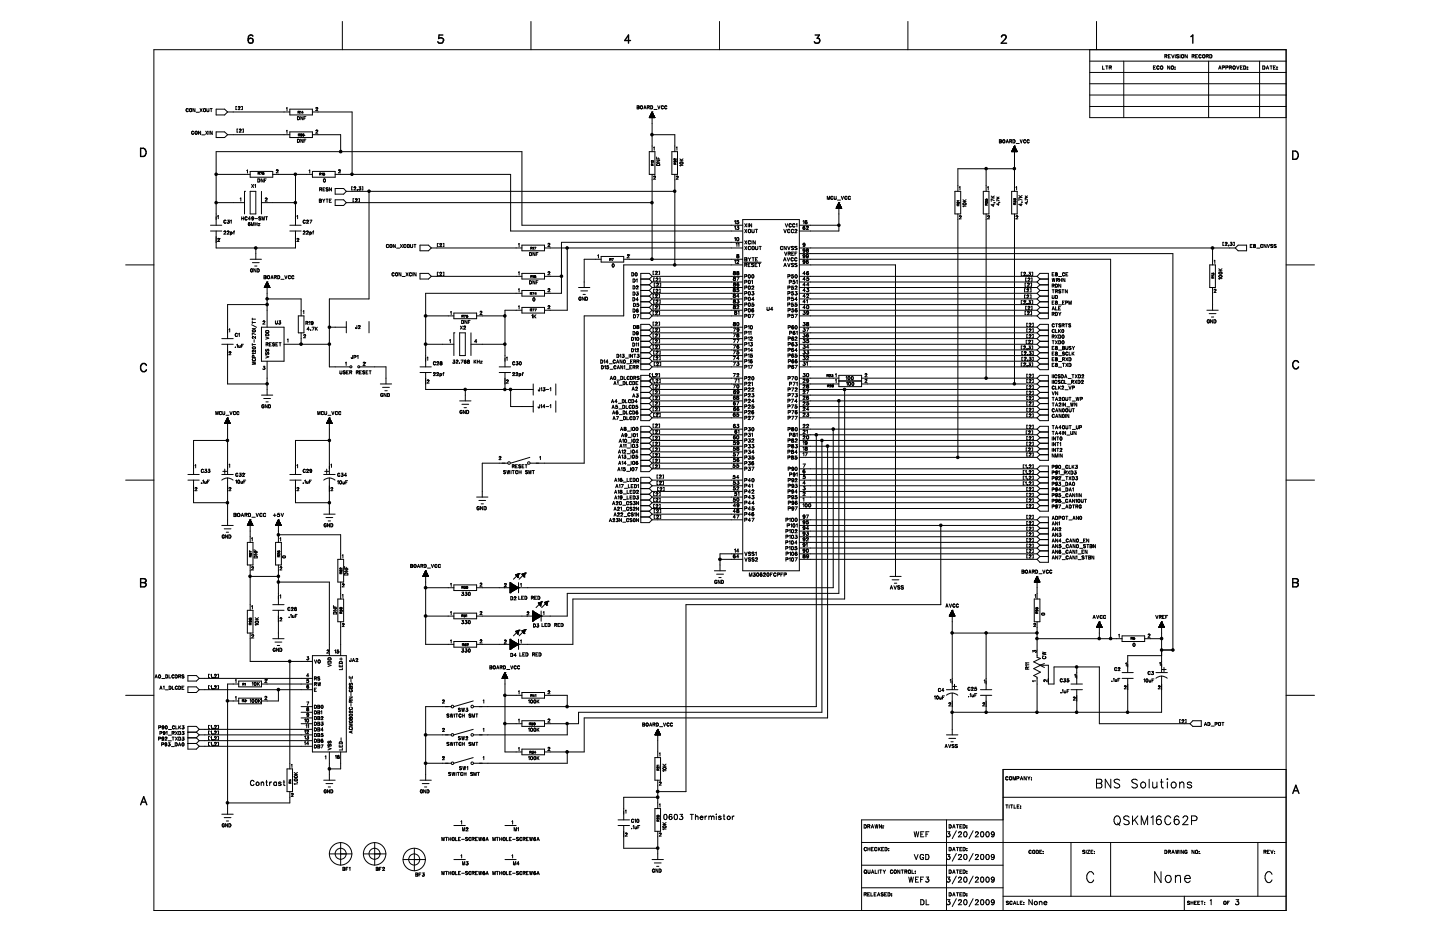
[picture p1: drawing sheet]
<svg xmlns="http://www.w3.org/2000/svg" width="432mm" height="279mm" viewBox="0 0 432 279" stroke-linecap="round" stroke-linejoin="round" font-family="sans-serif">
<g fill="none" stroke="#000" stroke-width=".3">
<path d="M46.1 14.9h339.6v258.1h-339.6zM102.7 6.4v8.5M159.2 6.4v8.5M215.7 6.4v8.5M272.2 6.4v8.5M326.8 18.3h58.9M326.8 14.9v20.4h58.9M328.8 6.4v8.5M330.6 19.8v.9h.5M331.6 19.8h.6M331.9 19.8v.9M333.2 20l-.6-.2v.9"/>
<path d="M333.2 20h.1M337 18.3v17M346.5 19.8h-.6v.9h.6M349.3 16.8h.5l.1-.3-.6-.1v1M349.6 16.8l.3 .6M350.4 16.8h.3M350.8 19.8v.9l-.7-.9v.9M350.9 16.4h-.5v1h.5M351.3 16.4l.4 1 .4-1M351.4 19.8h.1a.53 .53 0 0 1 .4 .4 .53 .53 0 0 1-.2 .5l-.5-.2zM352.4 16.4v1M352.8 16.7h.1"/>
<path d="M352.9 16.7l.5 .2M353.4 16.9v.1M353.4 17v.3l-.6-.1M353.5 16.5l-.6-.1-.1 .3M353.9 16.4v1M356 16.4v1l-.7-1v1M357.5 16.8h.3M357.8 16.8l.3 .6M357.8 16.8l.3-.3-.6-.1v1M358.5 16.8h.4M359.1 16.4h-.6v1h.6M360.2 16.6l-.2-.2a.45 .45 0 0 0-.5 .5 .45 .45 0 0 0 .6 .3l.1-.1"/>
<path d="M360.7 16.5l.1-.1a.45 .45 0 0 1 .6 .5 .45 .45 0 0 1-.7 .3zM361.7 16.8h.5l.2-.2-.7-.2v1M362 16.8l.4 .6M362.4 18.3v17M362.8 16.4l.6 .2-.2 .7-.4 .1zM369.3 20l-.7-.2v.9M369.3 20h.1M369.9 19.8h.1a.55 .55 0 0 1 .4 .4 .55 .55 0 0 1-.2 .5h-.3l-.2-.3zM370.8 19.8l.4 .9 .4-.9M372.5 19.8h-.6v.9h.6M372.9 19.8l.6 .2-.1 .7h-.5zM377.7 18.3v17"/>
<path d="M378.6 19.8h.4a.61 .61 0 0 1 .1 .9h-.5zM380.8 19.8h.7M381.2 19.8v.9M382.5 19.8h-.7v.9h.7M56.4 32.8a.36 .36 0 0 0-.5-.2 .36 .36 0 0 0-.1 .5l.2 .4 .4-.3M58.1 39.6a.32 .32 0 0 0-.4-.3 .32 .32 0 0 0-.3 .4 .39 .39 0 0 0 .2 .5 .39 .39 0 0 0 .5-.1v-.1M58.5 32.6v.9l-.6-.9v.9M58.6 39.4v.1M58.8 33.7h1M60 32.6l.6 .9M60.2 39.3v1l-.7-1v1M60.6 32.6l-.6 .9"/>
<path d="M61 32.8l.3-.2a.41 .41 0 0 1 .4 .5 .41 .41 0 0 1-.7 .1zM61.7 39.3l.6 1M62 32.6v.6l.3 .3 .3-.1 .1-.8M62.3 39.3l-.6 1M62.7 39.3v1M63 32.6h.6M63.3 32.6v.9M63.6 39.3v1l-.6-1v1M64.8 32.7h2.6l.8 .9-.8 .9h-2.6zM64.8 39.5h2.6l.8 .9-.8 .8h-2.6zM68.2 33.6h18.7M71 31.9h-.3v1h.3"/>
<path d="M71.3 38.7h-.2v.9h.2M71.5 32.1l.1-.2 .4 .2-.6 .8h.6M71.8 38.9h.1M71.8 38.9l.3-.2 .2 .2-.5 .7h.5M72.4 31.9h.3v1h-.3M72.7 38.7h.3v.9h-.3M85.9 32.5l.2-.2v.9M85.9 39.3l.2-.2v.9M86.9 32.7h6.8v1.8h-6.8zM86.9 39.5h6.8v1.7h-6.8zM89.2 35h.3a.49 .49 0 0 1 .3 .4 .49 .49 0 0 1-.3 .5h-.3zM89.4 33.7h.2"/>
<path d="M89.6 33.7l.2 .3M89.8 33.6l-.2 .1M89.8 33.6l-.1-.2h-.3v.6M89.8 33.6h.1M90 33.5l.2-.1v.6M90.8 35v.9l-.6-.9v.9M90.9 33.8h-.4l.3-.4v.6M91.1 35.4h.4M91.7 35h-.6v.9M93.7 33.6h11.9v18.7M94.7 32.4h.1M94.7 39.2h.1"/>
<path d="M94.7 32.4l.2-.2 .4 .2M94.7 39.2l.1-.1a.27 .27 0 0 1 .4 0 .27 .27 0 0 1 0 .4l-.5 .4h.6M95.3 32.4v.1M95.3 32.5l-.6 .6h.6M191.1 32.2h.3M191.6 31.9l-.5-.2v.9h.5v-.4h-.2M191.6 31.9v.1M191.6 32l-.2 .2M193.1 32.6l.3-.9 .4 .9M193.2 32.3h.4M194.4 32.2l.3 .4M194.7 31.9l-.6-.2v.9"/>
<path d="M194.7 31.9v.1M194.7 32l-.6 .2M194.8 35.1h1.5M194.8 35.3v-.2h1.5v.2M194.8 35h1.5M194.9 35.3v-.3h1.3v.3M194.9 34.8l1.3 .1M194.9 34.8v.5M195 34.8h1.1M195 35.3v-.6h1.1v.6M195.1 34.5h.9v.8M195.1 34.5v.8"/>
<path d="M195.1 31.7a.5 .5 0 0 1 .6 .3 .5 .5 0 0 1-.2 .6h-.4zM195.1 34.5h.9M195.1 34.4h.8M195.2 34.2h.7v1.1M195.3 35.3v-1.2h.5v1.2M195.3 35.3v-1.3h.4v1.3M195.4 33.9h.3M195.5 33.7l.1 1.6M195.5 33.7h.1M195.5 33.6h.1M195.5 33.6l-.8 1.7h1.7M195.5 33.6v11.9"/>
<path d="M195.5 33.6l.9 1.7M195.6 33.8h-.2v1.5M195.8 34.2h-.6v1.1M195.9 34.3h-.7l-.1 1M196.1 32.8h.9M196.4 35.2v.1M197.2 31.7l.4 .9 .3-.9M198.9 31.9a.33 .33 0 0 0-.3-.2 .33 .33 0 0 0-.3 .3 .4 .4 0 0 0 .1 .6 .4 .4 0 0 0 .5-.1v-.1M199.9 31.9a.33 .33 0 0 0-.3-.2 .33 .33 0 0 0-.3 .3 .4 .4 0 0 0 .1 .6 .4 .4 0 0 0 .5-.1v-.1M326.8 25.1h58.9M326.8 21.7h58.9M326.8 28.5h58.9"/>
<path d="M326.8 31.9h58.9M333 20.2l.2 .5M333.2 20l-.6 .2M345.9 20.2h.3M347.6 20l-.3-.2a.55 .55 0 0 0-.4 .4 .55 .55 0 0 0 .1 .5l.6-.2M352.3 20.2h.1M352.3 20.7h.1M365.4 20.7l.4-.9 .3 .9M365.5 20.4h.5M366.5 20.3l.6-.1 .1-.2-.7-.2v.9M367.6 20.3l.5-.1 .1-.3-.6-.1v.9M369 20.2l.3 .5"/>
<path d="M369.3 20l-.7 .2M371.9 20.2h.4M374 20.2h.1M374 20.7h.1M379.7 20.7l.4-.9 .3 .9M379.8 20.4h.5M381.8 20.2h.4M382.9 20.2h.1M382.9 20.7h.1M60.5 40.4h.9M64.8 52.3h10.2M68.2 40.4h18.7"/>
<path d="M72 59.6l.2-.2v.9M73.3 57.4h.1M73.3 57.4v6.7M74 51.1l.2-.1v.9M75 51.4h6.8v1.7h-6.8zM75 57.4h1.7v6.7h-1.7zM75.4 55.3l.7 .9M76.1 55.3l-.7 .9M76.4 55.5l.2-.2v.9M77.3 53.6h.3a.51 .51 0 0 1 .3 .5 .51 .51 0 0 1-.3 .5h-.3zM77.4 52h.4v-.2l-.4-.1v.6M77.6 52l.2 .3"/>
<path d="M78.1 51.7h.4l-.3 .6M78.4 57.4v6.7M78.7 52.1l.4-.1-.1 .3M78.7 52.1l.1 .1M78.8 52.2v.1M78.8 52.3h.1M78.9 53.6v1l-.6-1v1M78.9 52.3h.1M79.1 51.8l-.3-.1-.1 .4M79.3 54.1h.3M79.5 59.6l.2-.2 .4 .2-.6 .7h.6M79.5 59.6h.1"/>
<path d="M79.8 53.6h-.5v1M81.8 52.3h11.9M82.8 51.1h.1M82.8 51.1l.2-.2 .4 .2M83.4 51.1l-.6 .7h.6M83.4 51.1h.1M88.6 52.3v15.2M89.2 41.7h.3a.51 .51 0 0 1 .3 .7 .51 .51 0 0 1-.6 .3zM89.5 40.4h.3M89.6 40.4l.3 .4M89.8 40.4h.1M89.8 40.2h.1"/>
<path d="M89.8 40.2h-.3v.6M89.8 40.2l.1 .1M89.9 40.3h.1M89.9 40.3l-.1 .1M90.1 40.7l.2 .1M90.3 40.6l-.2-.4h.3l-.1 .6M90.3 40.6h.1M90.3 40.8h.1M90.5 40.4l-.2 .2M90.8 41.7v1l-.6-1v1M90.8 40.5h.3v.2l-.2 .1zM91.1 40.6h.1"/>
<path d="M91.1 40.2h-.3v.4M91.1 42.2h.4M91.7 41.7h-.6v1M92.7 51.1l.2-.1v.9M93.7 51.4h6.8v1.7h-6.8zM93.7 40.4h8.5v5.1M95.8 59.7l.6 .1-.3 .4h.3l-.1 .4-.5 .1zM96.1 52.2l.2 .3M96.2 56.8l.3 .4M96.2 52.1l-.4 .1M96.3 52.1l-.5-.2v.6M96.3 52.1h-.1"/>
<path d="M96.5 56.5l-.7-.2v.9M96.5 52l.2-.1v.6M96.5 56.5v.1M96.5 56.6l-.7 .2M96.7 59.7l.4 .5M96.9 56.8h.3M96.9 52.4h.1M97 52.1h.1M97 52.1l.4 .2-.5 .1M97.1 53.7l.5 .1v.6l-.3 .2-.3-.2zM97.3 51.9h-.3v.2M97.4 56.3h-.5v.9h.5"/>
<path d="M97.4 59.7l-.3 .5M97.8 59.7h.6M98.1 59.7v1M98.4 56.4h-.6l.1 .3 .5 .2-.1 .3-.5-.1M99.4 59.7h-.6v1h.6M99.4 56.3v.9l-.6-.9v.9M100.5 52.3h52.6v17h69.6M100.5 56.5h2.5l.8 .9-.8 .8h-2.5zM100.5 59.9h2.5l.8 .8-.8 .9h-2.5zM101.5 51.1h.1M101.5 51.1l.2-.2 .4 .2M102.1 51.1h.1"/>
<path d="M102.1 51.1l-.6 .7h.6M103.8 57.4h98.6M105.7 56h-.2v.9h.2M106.1 56.2h.1M106.1 59.6h-.2v.9h.2M106.2 56.1l-.1 .1M106.3 56h.3M106.3 56l-.1 .1M106.6 59.8h.1M106.6 56v.1M106.6 56.1l.1 .1M106.7 56.3l-.6 .6h.6"/>
<path d="M106.7 56.2v.1M107 59.6h-.2l-.2 .2M107 59.6h.1M107.1 59.6v.3l-.5 .6h.5M107.2 56.9h.1M107.2 56.9v.1M107.2 57l-.1 .1M107.5 59.6h.3v.9h-.3M107.7 56h.5l-.3 .3 .3 .2v.3l-.5 .1-.1-.1M108.5 56h.3v.9h-.3M110.7 57.4v32.2h-11.9v20.4h6.1M194.7 45.5h1.7v6.8h-1.7z"/>
<path d="M195.3 48.2l.2 .3M195.3 48.2h.1M195.5 40.4h6.9v5.1M195.5 52.3v25.4M195.6 49.6v-.4h-.2l-.1 .4h.6M195.9 48.1v.5l-.5-.4M195.9 49.2l-.3 .2M195.9 48.8h-.6l.1 .1M196 53h.1M196 44.3l.2-.2v.9M196.5 52.8l-.5 .2M196.5 52.8v.1"/>
<path d="M196.5 52.9l-.5 .8h.6M196.9 47.1v.6h.9M196.9 48h.9l-.9 .6h.9M197 49.1l.5-.1 .3 .2v.4h-.9zM197.4 47.3v.4M201.5 45.5h1.7v6.8h-1.7zM202.2 48.2l.3 .1-.1 .3zM202.2 47.5v.4M202.2 47.9h.1M202.2 47.5h.1M202.3 47.5l.4 .5v-.5M202.4 48.9h-.3v.4h.6"/>
<path d="M202.4 48.9h.1M202.4 52.3v27.1M202.4 48.9v.4M202.4 48.2h.2v.4M202.7 48.9l-.3 .2M202.8 53h.1M202.8 53a.3 .3 0 0 1 .3-.2 .3 .3 0 0 1 .3 .2l-.6 .7h.6M202.8 44.3l.2-.2v.9M203.9 48.2h.9M203.9 47.6l.6 .6M203.9 48.7a.46 .46 0 0 1 .6-.2 .46 .46 0 0 1 .3 .6l-.8 .1zM204.8 49.6h-.9l.1 .2"/>
<path d="M204.8 47.6l-.5 .4M248.1 59.8v-1l.3 1 .4-1v1M249.8 59.1l-.2-.3-.5 .3 .2 .7 .5-.2M250.1 58.8l.2 1 .4-.2v-.8M251.1 60h1M252.3 58.8l.3 1 .3-1M254 59.1v-.1a.46 .46 0 0 0-.7 .1 .46 .46 0 0 0 .2 .7l.5-.2M255 59.1v-.1a.46 .46 0 0 0-.7 .1 .46 .46 0 0 0 .2 .7l.5-.2M286.3 57.4h1.8v6.7h-1.8zM287.7 56.2l.2-.2v.9M288.8 59.9l.6 .6M289.7 59.9l-.6 .3"/>
<path d="M294.9 57.4h1.6v6.7h-1.6zM295.5 59.7v.3l.2 .1M295.7 50.6v6.8M296.1 56.2l.2-.2v.9M297.2 59.4h1M297.2 58.8l.7 .6M298.2 58.8l-.6 .3M298.9 59.5h.7M298.9 59.1l.5 .4M299.6 59.1l-.4 .3M299.7 41.9l.6 .1-.2 .3 .2 .1-.1 .4h-.5zM299.7 42.3h.4"/>
<path d="M300.8 42a.38 .38 0 0 1 .5 .1 .38 .38 0 0 1-.1 .5 .38 .38 0 0 1-.5 0zM301.7 42.8l.3-.9 .4 .9M301.8 42.5h.5M302.8 42.3h.3M303.1 42.3l.3 .5M303.1 42.3l.3-.1v-.2l-.6-.1v.9M303.4 57.4h1.6v6.7h-1.6zM303.4 45.4h1.6M303.4 45.3h1.5v.2M303.5 45.5v-.4h1.4v.4M303.5 45.2h1.4M303.6 45.5v-.5h1.2v.5"/>
<path d="M303.6 45h1.2M303.6 44.9h1.2l-.1 .6M303.7 44.7l1 .1M303.7 44.7v.8M303.7 41.9h.4a.54 .54 0 0 1 .3 .5 .54 .54 0 0 1-.3 .4h-.4zM303.7 44.7h.9M303.8 44.5v1M303.8 44.6h.8v.9M303.8 44.5h.8M303.9 44.4h.6v1.1M303.9 44.3h.6v1.2M303.9 44.2v1.3"/>
<path d="M304 44.2h.4M304 59.9v-.3l.2 .2 .2-.3 .2 .1-.1 .4M304.1 45.5v-1.5h.2v1.5M304.1 43.9l.1 1.6M304.2 43.8h.1M304.2 50.6h-17v6.8M304.2 43.8l-.8 1.7M304.2 43.8v13.6M304.2 43.8l.8 1.7M304.2 43.9l-.1 1.6M304.4 44.1h-.4v1.4M304.5 44.4h-.6v1.1"/>
<path d="M304.6 56.2l.2-.2v.9M304.7 44.7v.8M304.7 43h.9M305 45.3l-1.6 .2M305 45.4v.1M305.5 59.2h1M305.5 58.6l.7 .6M305.9 41.9l.3 .9 .3-.9M306.5 60l-1-.4v.6M306.5 58.6l-.6 .4M307.4 59.2h.7M307.4 58.7l.4 .5"/>
<path d="M307.6 42.1a.39 .39 0 0 0-.6 0 .39 .39 0 0 0 0 .5 .39 .39 0 0 0 .6 0M308.1 59.9l-.7-.4v.5M308.1 58.7l-.4 .3M308.4 42.8h.1M308.6 42.1a.38 .38 0 0 0-.6-.1 .38 .38 0 0 0 0 .6l.4 .2M308.6 42.6l-.2 .2M37.7 79.4h8.4M63.1 69.3h3.4M63.1 67.5h3.4M64.8 69.3v5h23.8v-5M64.8 67.5v-22h91.7v22h66.2M64.8 60.7h8.5"/>
<path d="M65.2 64.8l.2-.2v1M65.3 71.7h.1M65.4 71.5l-.1 .2M65.4 71.5h.1M65.4 71.5h.3M65.7 71.5h.1M65.7 71.5v.5l-.5 .4h.7M67.1 69.5l.3-.2 .3 .1-.6 .8h.6M67.8 66.2l-.2-.2-.5 .2 .2 .7 .5-.2M68.2 69.5l.1-.2 .4 .1-.6 .8h.6M68.2 66h.5l-.2 .3 .2 .2v.3l-.3 .1-.2-.1M69.1 69.7l.3-.1 .2 .2-.2 .4-.3-.1"/>
<path d="M69.1 69.6v.9M69.1 66.2l.2-.2v.9M70 69.6h.3M70.3 69.3h-.2v.9M72.5 65v1M72.5 65.5h.6M73.1 65v1M74.1 65.2a.37 .37 0 0 0-.6 0 .37 .37 0 0 0 0 .5 .37 .37 0 0 0 .6 0M74.5 67.4l.2 .2M74.7 67.1h.1M74.7 67.6h.1M74.7 67.1l-.2 .3"/>
<path d="M74.8 67.1l.2 .3M75 66.8h-.4l-.1 .6M75 67.4h.1M75 77.7h3.4M75 67.4l-.2 .2M75.1 65.6h-.6l.4-.6v1M75.4 67.6v-.9l.3 .9 .4-.9v.9M75.5 65.3l.2 .3 .4-.3M75.5 65.3l.3-.3 .3 .3M75.5 65.3h.1M75.7 78.7h2M76.1 65.3l-.2 .6-.4-.1"/>
<path d="M76.4 79.8h.6M76.4 65.5h.8M76.5 66.7v.9M76.5 67.1h.6M76.7 74.3v3.4M77.1 66.7v.9M77.4 67h.5l-.5 .6h.5M78.2 65.1h-.6l.6 .6-.3 .3-.3-.2M78.4 60.7h10.2M78.6 66v-1l.3 1 .3-1v1M79.6 65h.6M79.9 65v1"/>
<path d="M86.9 69.3h3.4M86.9 67.5h3.4M89 64.8l.2-.2v1M89.1 71.7h.1M89.1 71.5h.1M89.1 71.5v.2M89.2 71.5h.3M89.5 71.5h.1M89.5 71.5v.5l-.5 .4h.6M90.9 69.5l.2-.2 .4 .1-.6 .8h.6M91.5 66.2a.38 .38 0 0 0-.5 0 .38 .38 0 0 0 0 .5 .38 .38 0 0 0 .5 0M91.9 69.5l.2-.2 .4 .1-.6 .8h.6"/>
<path d="M91.9 66.2h.1M91.9 66.2l.4-.2 .2 .3-.6 .6h.6M92.9 69.7l.1-.1 .3 .1a.29 .29 0 0 1 0 .4 .29 .29 0 0 1-.4 0M92.9 69.6v.9M92.9 66h.6l-.5 .9M93.8 69.6h.3M94.1 69.3l-.2 .9M95.8 60.2h.3M97.1 60.2v.5M98.8 60.2h.3M103.8 60.7h91.7M116.5 73.5l-.2-.2-.4 .2 .1 .7 .5-.2"/>
<path d="M118.5 73.3v.9l-.6-.9v.9M118.9 74.4h.9M120.1 73.3l.6 .9M120.7 73.3l-.6 .9M121.7 73.5l-.2-.2-.4 .2 .1 .7 .5-.2M122.1 73.5l.2-.2 .4 .1-.1 .8h-.4zM123.1 73.3l.2 .9 .4-.1v-.8M124.1 73.3h.6M124.4 73.3v.9M125.9 73.5h2.6l.8 .8-.8 .9h-2.6zM129.3 74.3h27.2M131.4 73h-.3v.9h.3"/>
<path d="M131.9 73.2h.1M131.9 73.2l.1-.2 .4 .1v.3l-.5 .5h.6M132.8 73h.3v.9h-.3M155.5 73.2l.2-.2v1M156.5 73.5h6.8v1.7h-6.8zM158.8 75.7h.3a.53 .53 0 0 1 .1 .9h-.4zM159.1 74.4l.5-.2-.5-.1v.7M159.3 74.4l.3 .4M159.8 74.2l.2-.1v.7M160.2 74.1h.5l-.3 .7M160.4 75.7v.9l-.6-.9v.9M160.8 76.2h.3"/>
<path d="M161.3 75.7h-.5v.9M163.3 74.3h59.4M164.3 73.2l.2-.3 .4 .3M164.3 73.2h.1M164.9 73.2l-.6 .7h.6M164.9 73.2h.1M170.1 74.3v18.7h-6.8M179.2 76.6l.3-.2v.9M180.3 77.7h-5.1v8.5M180.3 76.9h6.7v1.7h-6.7zM183 77.8l.3 .3M183.3 77.7l-.5 .1"/>
<path d="M183.3 77.6l-.5-.1v.6M183.3 77.6v.1M183.5 77.5h.4l-.3 .6M183.7 79.2a.43 .43 0 0 1 .5 .4 .43 .43 0 0 1-.5 .4zM187 77.7h35.7M188.6 76.4h.1M188.6 76.4v.2l-.6 .7h.7M188.6 76.4l-.3-.1-.2 .3M220.3 66.3l.2-.2v1M220.3 68l.2-.2v1M220.3 71.4l.2-.2v1M220.3 78.2l.2-.2v1"/>
<path d="M220.7 73.1l.3-.2v1M220.9 78.2l.1-.2 .5 .2-.6 .8h.6M221 66.5h.1M221 67.8h.5l-.3 .4 .3 .1v.4l-.4 .1-.2-.2M221 76.3v.3l.3 .1a.33 .33 0 0 1 .2 .6 .33 .33 0 0 1-.6-.2l.6-.6v-.2zM221 66.5l.5 .1v.4l-.4 .1-.2-.2M221 71.2l.5 .2-.1 .8h-.4zM221.3 73.1l.3-.2v1M221.5 66.1h-.5v.4M222.7 79.4h-35.7v15.3h-11.8v44.2h-16.2M222.7 65.8h17v105.3h-17zM222.7 72.6h-54.3v15.3h-5.1"/>
<path d="M223.1 78.6h5.2M223.3 79.4l.6-.1v-.3h-.6v.9M223.3 77.7h.4M223.3 77.3h.6l-.2 .4 .2 .1v.3l-.6 .1zM223.3 73.9l.6 .9M223.3 72.2l.6 1M223.3 68.7l.6 1.1M223.3 67.1l.6 .9M223.6 79.4l.3 .5M223.9 73.9l-.6 .9M223.9 72.2l-.6 1M223.9 68.7l-.6 1.1"/>
<path d="M223.9 67.1l-.6 .9M224.4 79.4h.3M224.4 67.1v.9M224.4 77.3l.3 .4M224.7 77.7v.5M225 79h-.6v.9h.6M225 72.4l-.5-.2a.45 .45 0 0 0-.2 .7 .45 .45 0 0 0 .7 0M225 74.1l-.5-.2a.52 .52 0 0 0-.1 .6 .52 .52 0 0 0 .5 .3l.1-.2M225.1 77.3l-.4 .4M225.4 67.1v.9l-.7-.9v.9M225.5 68.7v.9l.3 .2 .3-.2v-.9M225.5 72.2v1"/>
<path d="M225.5 79.3h.1M225.5 77.3h.6M225.5 79.3l.5 .2v.3h-.7M225.6 73.9h.4a.47 .47 0 0 1 .2 .6 .47 .47 0 0 1-.6 .2zM225.8 77.3v.9M226 79.1l-.5-.1v.3M226 74.8h-.1M226.4 79.4h.4M226.5 72.2v1l-.7-1v1M226.5 77.7h.4M226.5 68.7h.7M226.6 73.9v.7l.3 .2 .3-.2v-.7"/>
<path d="M226.9 68.7v1.1M227 79h-.6v.9h.6M227.2 77.3h-.7v.9h.7M227.4 79h.6M227.6 73.9h.7M227.8 79v.9M228 73.9v.9M234.7 74.1l-.5-.2a.48 .48 0 0 0-.1 .6 .48 .48 0 0 0 .6 .2v-.1M234.9 78.2l.4-.9 .4 .9M235 79.9l.4-.9 .4 .9M235 68.7l.4 1.1 .4-1.1M235.1 77.9h.4"/>
<path d="M235.2 79.6h.5M235.2 75.6l.4 .9 .4-.9M235.5 67.1l.3 .9 .4-.9M235.8 73.9v.9l-.7-.9v.9M236.1 77.3l.3 .9 .4-.9M236.2 79l.4 .9 .3-.9M236.2 73.9l.4 .9 .3-.9M236.7 76l.3 .5M236.9 69l-.2-.2a.45 .45 0 0 0-.5 .5 .45 .45 0 0 0 .6 .3l.1-.1M237 75.8l-.7 .2M237 75.8l-.7-.2v.9M237 75.8h.1"/>
<path d="M237.3 67.3l-.1-.2a.52 .52 0 0 0-.6 .3 .52 .52 0 0 0 .2 .6l.5-.2M237.4 76h.4M237.4 79.3h.1M237.4 74.2v.1M237.4 74.3l.5 .2 .1 .2h-.7M237.4 79.3l.5 .2 .1 .3h-.7M237.9 77.5l-.2-.2a.44 .44 0 0 0-.5 .5 .44 .44 0 0 0 .6 .3l.1-.1M238 69l-.2-.2a.45 .45 0 0 0-.5 .5 .45 .45 0 0 0 .6 .3l.1-.1M238 74l-.6-.1v.3M238 79.1l-.6-.1v.3M238 75.6h-.6v.9h.6M238.3 67.3l-.1-.2a.54 .54 0 0 0-.6 .3 .54 .54 0 0 0 .2 .6l.5-.2"/>
<path d="M238.4 76h.4M238.4 69a.29 .29 0 0 1 .4-.2 .29 .29 0 0 1 0 .5l-.5 .5h.7M238.4 69h.1M238.8 67.3l.2-.2v.9M239 77.5l-.2-.2a.47 .47 0 0 0-.5 .5 .47 .47 0 0 0 .5 .4l.2-.2M239 74h-.7l.7 .5-.1 .3-.6-.1M239 75.6h-.6v.9M239 79.1h-.7l.7 .4-.1 .4-.6-.1M239.7 77.7h93.3v113.8M239.7 79.4h28.8v93.4M239.7 74.3h130.7M239.7 67.5h11.8"/>
<path d="M239.7 76h112v118.9h-3.4M240.8 66.3l.2-.2v1M240.8 76.6h.1M240.8 76.6l.3-.3 .3 .3M240.8 76.6l.3 .3 .3-.3M240.8 73.1l.5-.2v.6h-.3zM241 78l.3 .1a.3 .3 0 0 1-.2 .5 .3 .3 0 0 1-.3-.5zM241.3 67.9h-.3l-.2 .6M241.4 76.6l-.1 .7-.5-.2M241.4 78.3l-.1 .7-.5-.2M241.4 73.2l-.1 .7-.5-.2M241.4 75l-.1 .6-.5-.1"/>
<path d="M241.6 66.5h.3a.32 .32 0 0 1 .1 .5 .32 .32 0 0 1-.5 0zM241.8 76.6l.3 .3 .3-.3M241.8 76.6h.1M241.8 76.6l.3-.3 .3 .3M241.8 68h.1M241.8 68a.29 .29 0 0 1 .5-.2 .29 .29 0 0 1 0 .5l-.5 .5h.6M241.9 78.4h.4a.33 .33 0 0 1 0 .5 .33 .33 0 0 1-.5 0 .33 .33 0 0 1 .1-.5zM241.9 74.6l-.1 .2 .6 .4v.3a.32 .32 0 0 1-.5 .1 .32 .32 0 0 1 0-.5l.5-.3-.1-.2zM242 66.3l-.4-.2-.2 .7M242.3 75h.1M242.3 78.1l-.4-.1-.1 .7M242.4 76.6l-.1 .7-.5-.2"/>
<path d="M250.7 62.4h1.7M250.8 62.3l1.5 .1M250.9 62.2h1.4M250.9 62.4v-.3h1.4v.3M251 62h1.2v.4M251 61.8h1.1M251 61.8h1.1v.6M251.1 62.4v-.7h1v.7M251.1 61.6h.9M251.2 62.4v-.9l.8 .1v.8M251.2 61.4h.7v1M251.3 61.3h.5v1.1"/>
<path d="M251.3 61.3v1.1M251.3 61.3h.5M251.4 61.2h.4v1.2M251.4 61h.3M251.5 60.9l.1 1.5M251.5 60.7h.1M251.5 60.7v8.6h-11.8M251.5 60.8h.1M251.5 60.7l-.8 1.7M251.5 60.7l.9 1.7M251.7 61h-.2l-.1 1.4M251.8 61.1h-.4v1.3"/>
<path d="M252.1 61.9h-1.1v.5M287 60.8h.1M287.1 60.6l-.1 .1M287.2 60.6v.4l-.2-.3M287.2 64.1v73M287.2 60.6h-.1M287.2 60.6l.4 .2M287.3 61.7l-.1-.4h-.1l-.1 .4h.6M287.4 60.8h.1M287.6 60.8h.1M287.6 60.8l-.1 .2M287.6 61.3l-.3 .2"/>
<path d="M287.6 60.2h-.6l.1 .2M287.7 64.9l.2-.2 .3 .2-.5 .7h.5M288.8 60.5h.9M288.8 61l.3-.2 .5 .2a.43 .43 0 0 1-.4 .4 .43 .43 0 0 1-.4-.4zM289.7 61.8h-.9l.2 .2M295.5 61.1v.4h.6M295.5 60.7h.1M295.5 61.1h.2v.4M295.5 61.1h.1M295.5 60.7l.1 .1M295.6 60.8h.1M295.7 64.1v49.3"/>
<path d="M295.7 60v-.3a.26 .26 0 0 1 .4 .1 .26 .26 0 0 1-.1 .4M295.7 60v.1M296.1 60.4v.4l-.4-.4-.2 .3M296.1 61l-.4 .3M296.2 64.9l.1-.2 .4 .2-.6 .7h.7M297.9 61.2v.6l-.7-.4h1M298.2 60.8h.1M298.2 60.2l-1-.5v.7M299.4 61v.5l-.5-.3h.7M299.6 60.7h.1M299.6 60.2l-.7-.3v.4M304 60.6v-.4l.2 .3 .2-.3 .2 .1-.1 .4"/>
<path d="M304.2 60.9v.1M304.2 64.1v51M304.2 60.9h-.2v.4h.6M304.2 61v.3M304.6 60.9l-.4 .2M304.7 64.9l.1-.2 .4 .2-.6 .7h.6M306.2 61v.7l-.7-.4h1M306.5 60.6h.1M306.5 60.6v.1M307.8 60.7v.5l-.4-.4h.7M308 60.3h.1M362.8 79.4h1.6v6.8h-1.6z"/>
<path d="M363.6 74.3v5.1M364.1 78.2l.2-.2v1M367 72.6h-.3v1h.3M367.4 72.9h.1M367.5 72.7h.3M367.5 72.7l-.1 .2M367.5 72.7h.1M367.8 72.7h.1M367.9 72.7l.1 .2M368 72.9l-.6 .7h.6M368 72.9h.1M368.5 73.6h.1"/>
<path d="M368.5 73.6l-.2 .1M368.9 72.6h.5l-.3 .4 .3 .3-.1 .3-.4-.2M369.8 72.6h.3v1h-.3M370.4 74.3l.9-.8h2.5v1.7h-2.5zM374.9 73.7h.3M375.5 73.3h-.6v.9h.6M375.9 73.4l.5 .4v.4l-.5-.1v-.3l.5-.2v-.2zM376.4 73.4h.1M376.9 74.4h.9M378.6 73.5v-.1a.46 .46 0 0 0-.6 .2 .46 .46 0 0 0 .2 .6l.4-.2M379.6 73.3v.9l-.6-.9v.9M380 73.3l.3 .9 .4-.9"/>
<path d="M381.2 73.7h.1M381.2 73.7l.5 .4h-.7M381.7 73.4l-.4-.1-.3 .1 .2 .3M382.7 73.4h-.6v.2l.5 .3v.3l-.5-.1M385.7 79.4h8.5M68.7 98.8l.2-.2v.9M75.5 97.4l1.4 .7M75.6 96.7h1M75.6 95.4v.6M75.6 96.4v.6M75.6 98.5h1M75.6 95.7h1"/>
<path d="M75.7 80.8a.32 .32 0 0 0-.3-.2 .32 .32 0 0 0-.3 .3 .4 .4 0 0 0 .1 .6 .4 .4 0 0 0 .5-.1v-.2h-.2M75.7 99l.7-.1 .2 .3-.2 .3h-.5zM76.8 80.6v.9l-.7-.9v.9M77.1 80.6a.5 .5 0 0 1 .6 .4 .5 .5 0 0 1-.6 .5zM78.4 98.1h6.8v10.2h-6.8zM78.9 96.4l.3-.2 .2 .3-.6 .7h.7M78.9 96.4h.1M79 96.3h.1M79.2 83.1h.3M79.2 82.6l.6 .1-.3 .4h.3l-.1 .4-.5 .1zM79.3 86.1l1.6 .1M79.3 86.2v-.2h1.6v.2"/>
<path d="M79.3 86.1h1.6M79.4 85.9v.3M79.4 85.9h1.4M79.5 85.8h1.2M79.5 85.8h1.2v.4M79.5 85.6v.6M79.5 85.7h1.2M79.5 85.6h1.1v.6M79.6 85.6h1M79.6 86.2v-.7h1v.7M79.7 85.4h.9M79.7 99.2a.51 .51 0 0 1 .6-.1 .51 .51 0 0 1 .3 .6h-.9z"/>
<path d="M79.7 85.3h.8v.9M79.8 86.2v-1h.6v1M79.8 86.2v-1.2h.5v1.2M79.9 84.9h.4v1.3M80.1 84.6h.1M80.1 84.7l.1 1.5M80.1 84.5h.1M80.1 91.3h-11.9v10.2M80.1 89.6h10.2v5.1M80.1 84.5l-.9 1.7h1.7M80.1 84.5v13.6M80.1 84.5l.8 1.7"/>
<path d="M80.2 84.8h-.2v1.4M80.3 84.9h-.4v1.3M80.5 85.3h-.8v.9M81.2 83.6l.4-1 .3 1M81.4 83.3h.4M82.3 83.1h.3M82.6 96.2v.8l.2 .2 .3-.2 .1-.8M82.6 83.1l.3 .5M82.6 83.1l.2-.4-.5-.1v1M83.3 82.6l.6 .2-.2 .7-.4 .1zM83.7 96.2h.5l-.3 .4 .3 .1v.3l-.3 .2-.3-.2M84.2 83.7h1"/>
<path d="M85.4 82.6l.3 1 .4-1M87.1 82.8a.38 .38 0 0 0-.6 0 .38 .38 0 0 0 0 .6 .38 .38 0 0 0 .6 0M88.1 82.8a.38 .38 0 0 0-.5 0 .38 .38 0 0 0 0 .6 .38 .38 0 0 0 .5 0M89.5 94.7h1.6v5.1h-1.6zM90.3 99.8v3.4M90.9 93.3l.2-.2v1M91.7 96.9l.6-.2v-.2l-.6-.1v.9M92 96.9l.4 .4M92.8 98.7h-.7l.4-.6v.9M92.8 96.6l.1-.2v.9M93.1 98.9h.1M93.6 98.1h.6l-.4 .9"/>
<path d="M93.9 96.7l-.1 .6-.5-.1M94.6 98.1v.9M94.8 98.5l.4 .5M95.2 98.1l-.6 .6M98.8 98.1h5M103.8 96.4v3.4M107 97.6l-.1 .9h-.2l-.1-.3M107.4 97.7l.4-.1 .2 .2-.6 .7h.6M107.4 97.7v.1M110.7 96.4v3.4M118.2 82l-.2-.3-.4 .3 .1 .7 .5-.2M118.8 81.7a.44 .44 0 0 1 .5 .6 .44 .44 0 0 1-.6 .3l-.1-.6z"/>
<path d="M120.2 81.7v1l-.6-1v1M120.6 82.9h.9M121.8 81.7l.6 1M122.4 81.7l-.6 1M123.4 82a.39 .39 0 0 0-.6-.1 .39 .39 0 0 0 0 .6 .39 .39 0 0 0 .6 0M123.8 81.7v1M124.8 81.7v1l-.7-1v1M125.9 82h2.6l.8 .8-.8 .9h-2.6zM127.6 94.7h8.5M129.3 82.8h27.2M131.4 81.6h-.3v1h.3M131.9 81.8l.1-.2 .4 .2-.5 .8h.6"/>
<path d="M131.9 81.8v.1M132.8 81.6h.3v1h-.3M135.1 93.6l.2-.2v.9M136.1 99.8h.1M136.1 93.9h6.8v1.6h-6.8zM136.1 99.8v6.8M137.8 99.8h1.7v6.8h-1.7zM138 97.7l.6 1M138.4 96.1l.6 .2-.1 .7h-.5zM138.6 94.8l.3 .3M138.6 97.7l-.6 1M138.9 94.5h.1"/>
<path d="M138.9 94.7h.1M138.9 94.7l-.4 .1M138.9 94.5h-.4v.6M138.9 94.5v.2M139.1 98h.1M139.1 98l.1-.3 .4 .3M139.1 94.5h.5l-.3 .6M139.6 98h.1M139.6 98l-.6 .7h.7M139.8 95h.1M139.9 95v.1M139.9 94.7h.1"/>
<path d="M139.9 94.7l.4 .2-.4 .2M140 96.1v.9l-.6-.9v.9M140.3 94.5h-.4v.2M140.4 96.6h.4M141 96.1h-.6v.9M141.2 99.8v6.8M142.9 94.7h8.5M144 93.6l.1-.3 .4 .2-.6 .8h.7M144.1 93.4h.1M155.5 81.7l.2-.2v1M155.5 86.8l.2-.2v.9M155.5 91.9l.2-.2v.9"/>
<path d="M156.5 93h-5.1v17M156.5 87.9h-28.9v22.1M156.5 87.1h6.8v1.7h-6.8zM156.5 82h6.8v1.7h-6.8zM156.5 92.2h6.8v1.7h-6.8zM158.8 84.2a.51 .51 0 0 1 .6 .4 .51 .51 0 0 1-.6 .5zM159 88h.4v-.2l-.4-.1v.6M159 92.9h.4v-.2l-.4-.1v.7M159.2 88l.2 .3M159.2 92.9l.2 .4M159.3 82.9l.3 .3M159.5 94.6l.2-.2v.9"/>
<path d="M159.5 82.8h.1M159.5 82.8l-.4 .1M159.6 82.8v-.2h-.5v.6M159.7 87.7h.4l-.3 .6M159.7 92.6h.4l-.3 .7M159.8 82.7l.2-.1v.6M159.9 89.3a.49 .49 0 0 1 .5 .3 .49 .49 0 0 1-.1 .6l-.5-.2zM160.1 94.4v.9M160.3 94.8l.4 .5M160.3 82.6h.3v.2h-.3zM160.4 92.6h.4l-.3 .7M160.4 82.8l-.2 .2 .2 .2 .3-.1-.2-.3"/>
<path d="M160.4 84.2v.9l-.6-.9v.9M160.7 94.4l-.6 .6M160.8 84.7h.3M160.8 88.1h-.4l.3-.4v.6M161.3 84.2h-.5v.9M163.3 82.8h5.1M164.3 91.8l.4-.2 .2 .3-.6 .6h.6M164.3 81.6l.4-.2 .2 .3-.6 .7h.6M164.3 81.6v.1M164.3 91.8v.1M164.4 86.6l.5 .2-.6 .7h.6M164.4 86.6l-.1 .2"/>
<path d="M164.4 86.6h.1M164.4 91.7h.1M173.5 86.2h3.4M174.2 87.2h2M174.2 89.3v-.1a.47 .47 0 0 0-.7 .2 .47 .47 0 0 0 .2 .6l.5-.1-.2-.3M174.8 88.3h.7M175.2 89.1v.9l-.6-.9v.9M175.6 89.1h.3a.55 .55 0 0 1 .1 .9h-.4zM189.4 81.7h.4a.54 .54 0 0 1 .3 .5 .54 .54 0 0 1-.3 .5h-.4zM189.8 89.2a.5 .5 0 0 1 .6 .5 .5 .5 0 0 1-.6 .5zM189.8 83.7h.4a.5 .5 0 0 1 .3 .4 .5 .5 0 0 1-.3 .5h-.4zM189.8 99.4h.4a.54 .54 0 0 1 .3 .5 .54 .54 0 0 1-.3 .5h-.4z"/>
<path d="M189.8 87.5a.53 .53 0 0 1 .6 .4 .53 .53 0 0 1-.2 .6h-.4zM189.8 92.6h.4a.57 .57 0 0 1 .1 1h-.5zM189.8 85.7a.49 .49 0 0 1 .6 .3 .49 .49 0 0 1-.3 .6h-.3zM189.9 97.6h.4a.51 .51 0 0 1 .3 .4 .51 .51 0 0 1-.3 .5h-.4zM189.9 94.3h.4a.54 .54 0 0 1 .3 .5 .54 .54 0 0 1-.3 .5h-.4zM189.9 90.9l.6 .3-.1 .7h-.5zM190.6 81.8l.5 .2v.5l-.3 .2-.3-.2zM190.8 85.9h.1M190.8 99.6l.5-.1v.4h-.5zM190.8 85.9l.2-.2 .3 .2M190.8 83.9l.3-.2v.9M190.9 87.5h.4l-.2 .4 .3 .3-.1 .3-.5-.2"/>
<path d="M191 94.3h.6l-.5 1M191.1 97.6l.5 .2-.5 .2zM191.1 91.3h.3l.2 .3-.3 .3-.4-.2M191.2 98l-.2 .1 .2 .4 .4-.1v-.3l-.3-.1M191.3 92.7l-.5 .1v.6l.5 .2a.31 .31 0 0 0 0-.5 .31 .31 0 0 0-.5 0M191.3 92.7v.1M191.3 85.9l-.5 .7h.6M191.3 85.9h.1M191.4 99.8l-.1 .5-.5-.1M191.4 89.9h-.6l.4-.7v1M191.5 90.9h-.4v.5M192.2 99h2.5"/>
<path d="M192.2 87.1h2.5M192.2 90.5h2.5M192.2 83.7h2.5M192.2 88.8h2.5M192.2 93.9h2.5M192.2 92.2h2.5M192.2 85.4h2.5M194.7 88.8l.8 .8M194.7 83.7l.8 .8M194.7 85.4l.8 .8M194.7 87.1l.8 .8M194.7 90.5l.8 .8"/>
<path d="M194.7 92.2l.8 .8M194.7 93.9l.8 .8M194.7 99l.8 .8M195.5 99.8h27.2M195.5 98.1h27.2M195.5 94.7h27.2M195.5 93h27.2M195.5 91.3h27.2M195.5 89.6h27.2M195.5 87.9h27.2M195.5 86.2h27.2M195.5 84.5h27.2"/>
<path d="M195.5 82.8h27.2M195.5 82.8l-.8-.8h-2.5v13.5h2.5l.8-.8M195.5 98.1l-.8-.9h-2.5v13.6h2.5l.8-.8M195.5 82.8l-.8 .9M195.5 84.5l-.8 .9M195.5 86.2l-.8 .9M195.5 87.9l-.8 .9M195.5 89.6l-.8 .9M195.5 91.3l-.8 .9M195.5 93l-.8 .9M195.5 98.1l-.8 .9M195.5 99.8l-.8 .8"/>
<path d="M196.1 93.3h-.3v1h.3M196.1 88.3h-.3v.9h.3M196.1 91.7h-.3v.9h.3M196.1 96.6h-.3v.9h.3M196.1 81.3h-.3v1h.3M196.1 98.5h-.3v.9h.3M196.3 90h-.3v.9h.3M196.3 86.7h-.3v1h.3M196.3 83.4h-.3v.9h.3M196.5 84.9h-.3v.9h.3M196.6 88.5h.1M196.6 93.6h.1"/>
<path d="M196.6 96.8l.1-.2a.26 .26 0 0 1 .3 .1 .26 .26 0 0 1 0 .4l-.5 .4h.6M196.6 88.5l.3-.2 .2 .2-.6 .7h.6M196.6 81.5l.1-.2 .4 .2-.6 .8h.6M196.6 96.8h.1M196.6 98.6v.1M196.6 98.6l.3-.1 .2 .2-.6 .7h.6M196.7 83.6l.2-.2 .4 .1-.6 .8h.6M196.8 86.8h.4M196.8 90h.4M196.8 86.8l-.1 .2M196.8 90l-.1 .2M196.8 86.8h.1"/>
<path d="M196.8 90h.1M196.9 85.1l.2-.2 .3 .1v.3l-.5 .5h.6M197 91.7h.1M197 93.4h.1M197 93.4l.1 .2-.6 .7h.6M197 91.7h-.3l-.1 .2M197 91.7v.5l-.5 .4h.6M197 93.4l-.3-.1-.1 .3M197.2 90l-.1 .5-.4 .4h.6M197.2 86.8l-.1 .4-.4 .5h.6M197.2 86.8h.1M197.2 90h.1"/>
<path d="M197.5 93.3h.3v1h-.3M197.5 88.3h.3v.9h-.3M197.5 91.7h.3v.9h-.3M197.5 96.6h.3v.9h-.3M197.5 81.3h.3v1h-.3M197.5 98.5h.3v.9h-.3M197.7 90h.3v.9h-.3M197.7 86.7h.3v1h-.3M197.7 83.4h.3v.9h-.3M197.8 84.9h.3v.9h-.3M219.9 83.2l.4-.1 .2 .3-.5 .1zM219.9 90l.6 .5-.1 .3h-.4l-.1-.3 .6-.5z"/>
<path d="M219.9 98.4h.7l-.5 1M220 86.5v.3l.5 .3a.34 .34 0 0 1-.2 .4 .34 .34 0 0 1-.4-.1v-.3l.6-.4zM220 88.2l-.1 .2 .5 .3a.32 .32 0 0 1-.1 .5 .32 .32 0 0 1-.4-.1v-.3l.6-.4-.1-.2zM220 81.7l-.1-.2 .2-.1 .4 .1-.1 .2M220 84.8h.5v.3h-.5zM220 91.6l-.1 .2 .6 .4-.1 .3-.5-.1 .1-.4 .5-.2-.1-.2zM220 96.7h.4l.1 .2-.5 .2zM220 81.7h.1M220 81.7l.5 .3v.3a.32 .32 0 0 1-.5 .1 .32 .32 0 0 1 0-.5l.4-.2M220.2 83.5l-.3 .2a.34 .34 0 0 0 .2 .4 .34 .34 0 0 0 .4-.1v-.3l-.2-.2M220.2 85.2l-.3 .2 .1 .4h.5l.1-.4-.3-.2M220.2 97.1l-.3 .1a.34 .34 0 0 0 .2 .5 .34 .34 0 0 0 .4-.1v-.4l-.2-.1"/>
<path d="M220.4 93.3v.3l.3 .1a.33 .33 0 0 1 .2 .5 .33 .33 0 0 1-.5 0l-.1-.3 .6-.4-.1-.2zM220.4 81.7h.1M220.9 83.1h.7l-.5 1M221 91.8l.1-.2h.3v.5l-.5 .4h.7M221 81.4v.2a.53 .53 0 0 1 .5 .7h-.5a.53 .53 0 0 1 .5-.7zM221 89.9h.5l-.2 .4h.2M221.1 96.7h.3a.52 .52 0 0 1 .2 .6 .52 .52 0 0 1-.5 .3zM221.1 85.2l.4 .1-.1 .5-.4-.2zM221.1 98.4l.4 .1-.1 .5-.4-.2zM221.3 93.5l.3-.2v1M221.5 90.3h.1M221.5 90.3l-.1 .5h-.4l-.1-.2"/>
<path d="M221.5 84.9l-.4-.1-.1 .6M221.5 86.5h-.5v.4l.2-.1a.35 .35 0 0 1 .4 .3 .35 .35 0 0 1-.3 .4 .35 .35 0 0 1-.4-.2M221.6 98.7l-.2 .6-.4-.1M221.6 88.8h-.7l.5-.6v1M223.3 93h.6v-.4l-.6-.1v1M223.3 89.6h.6v-.4l-.6-.1v1M223.3 88l.6-.1v-.4l-.6-.1v1M223.3 84.5h.6v-.3l-.6-.2v1M223.3 82.8h.6v-.3l-.6-.2v1.1M223.3 86.3l.6-.2v-.2l-.6-.1v.9M223.3 91.4l.6-.1v-.4l-.6-.1v1M223.3 94.7h.6v-.4l-.6-.1v1"/>
<path d="M223.3 98.1l.6-.1v-.3l-.6-.1v1M223.3 99.8l.6-.1v-.3l-.6-.1v1M224.4 97.8l.2-.2v1M224.4 99.5l.2-.2v1M224.5 82.4a.45 .45 0 0 1 .5 .4 .45 .45 0 0 1-.5 .5zM224.5 84.1a.47 .47 0 0 1 .5 .4 .47 .47 0 0 1-.5 .5zM224.5 85.8l.5 .1-.1 .8-.5-.2zM224.5 87.5a.47 .47 0 0 1 .5 .4 .47 .47 0 0 1-.5 .5zM224.5 89.2a.45 .45 0 0 1 .5 .4 .45 .45 0 0 1-.5 .5zM224.5 90.8h.4a.52 .52 0 0 1 .2 .7 .52 .52 0 0 1-.6 .3zM224.5 92.5h.4a.52 .52 0 0 1 .2 .7 .52 .52 0 0 1-.6 .3zM224.5 94.3a.42 .42 0 0 1 .5 .4 .42 .42 0 0 1-.6 .3z"/>
<path d="M225 99.5l.2-.2v1M225.1 97.7a.5 .5 0 0 1 .6 .3 .5 .5 0 0 1-.2 .6l-.5-.2zM225.4 84.2l.2-.2v1M225.4 94.2h.7l-.5 1M225.4 91.6l.1 .1M225.5 86l.1-.2h.3v.5l-.5 .4h.7M225.5 91.7v.1M225.5 87.4h.5l-.2 .4a.33 .33 0 0 1 .2 .5 .33 .33 0 0 1-.6-.1M225.6 82.4a.45 .45 0 0 1 .5 .4 .45 .45 0 0 1-.5 .5zM225.6 92.9h.3a.32 .32 0 0 1 .1 .5 .32 .32 0 0 1-.5 0zM226 92.7l-.4-.2-.2 .7M226 90.8h-.4l-.1 .4a.36 .36 0 0 1 .5 .1 .36 .36 0 0 1 0 .5 .36 .36 0 0 1-.5 0"/>
<path d="M226.1 89.8h-.7l.5-.7v1M230 92.1l.2 .9h.3l.2-.2v-.7M231.7 92.8h-.6l.4-.7v.9M236.2 89.6h.6v-.4l-.6-.1v1M236.2 91.4l.6-.1v-.5h-.6v1M236.3 88l.5-.1v-.4l-.5-.1v1M236.3 82.8h.5v-.4l-.5-.1v1.1M236.3 94.7h.5l.1-.4-.6-.1v1M236.3 86.3l.5-.1v-.4h-.5v.9M236.3 93h.6v-.4l-.6-.1v1M236.3 98.1h.6l.1-.3-.7-.2v1M236.7 84.5h.5l.1-.3-.6-.2v1"/>
<path d="M236.8 99.8h.5l.1-.4-.6-.1v1M237.3 91.6v.1M237.3 91.7l.1 .1M237.4 98.1h.6l-.1 .5h-.4zM237.4 86.1l.6 .1v.2l-.2 .3-.5-.2M237.4 86.1h.1M237.8 99.8l.4-.1 .2 .3M237.9 89.1h-.5v.4h.4a.36 .36 0 0 1 0 .5 .36 .36 0 0 1-.5-.1M237.9 90.8h-.5v.4a.36 .36 0 0 1 .5 .1 .36 .36 0 0 1 0 .5 .36 .36 0 0 1-.5 0M237.9 94.2h-.5v.5h.6l-.1 .4-.4 .1-.2-.2M237.9 87.4h-.5v.4h.4l.1 .5-.4 .1-.2-.2M237.9 85.8h-.5v.3"/>
<path d="M237.9 82.3h-.5v.5l.2-.1a.35 .35 0 0 1 .3 .5 .35 .35 0 0 1-.6 0v-.1M238 97.7h-.5l-.1 .6M238 92.5h-.5l-.1 .4 .6 .1v.4l-.4 .1-.2-.2M238.3 99.5l-.2-.2-.3 .2v.7l.5 .1 .1-.3M238.3 84h-.4l-.1 .5a.35 .35 0 0 1 .6 0 .35 .35 0 0 1-.2 .5 .35 .35 0 0 1-.5-.2M238.4 94.2h.7l-.6 1M238.4 86l.1-.2 .5 .1-.6 .8h.7M238.4 100h.1M238.5 91.2h.1M238.5 87.4h.5l-.3 .4a.34 .34 0 0 1 .4 .3 .34 .34 0 0 1-.3 .4 .34 .34 0 0 1-.4-.3M238.5 91.2a.33 .33 0 0 1 .4 .1 .33 .33 0 0 1-.1 .5 .33 .33 0 0 1-.5-.2M238.5 82.4a.42 .42 0 0 1 .6 .5 .42 .42 0 0 1-.7 .2z"/>
<path d="M238.5 97.7a.51 .51 0 0 1 .6 .3 .51 .51 0 0 1-.2 .6l-.5-.2zM238.8 99.5l.3-.2v1M238.8 84.2l.3-.2v1M239 92.7l-.4-.2-.1 .9a.33 .33 0 0 0 .5 0 .33 .33 0 0 0-.1-.5l-.4 .1M239 90.8h-.5v.4M239.1 89.8h-.8l.5-.7v1M239.7 99.8h71.3M239.7 98.1h71.3M239.7 94.7h71.3M239.7 93h71.3M239.7 91.3h71.3M239.7 89.6h71.3"/>
<path d="M239.7 87.9h71.3M239.7 86.2h71.3M239.7 84.5h71.3M239.7 82.8h71.3M240.8 97.5v.1M240.8 97.6h.1M240.9 96.7h.5l-.3 .4 .4 .2-.2 .3h-.4M240.9 93.3h.5l-.1 .3a.34 .34 0 0 1 0 .6 .34 .34 0 0 1-.5-.1M240.9 98.4h.5l-.3 .4h.2a.34 .34 0 0 1 0 .5 .34 .34 0 0 1-.5-.2M241.5 88.8h-.7l.5-.6v1M241.5 82h-.7l.5-.6v1M241.5 83.7h-.7l.5-.6v1"/>
<path d="M241.5 85.4h-.7l.5-.6v1M241.5 87.1h-.7l.5-.6v1M241.5 90.5h-.7l.5-.6v.9M241.5 92.2h-.7l.5-.6v.9M241.9 98.4h.6l-.5 1M241.9 88.4a.3 .3 0 0 1 .3-.2 .3 .3 0 0 1 .3 .3l-.6 .7h.6M241.9 90.1l.2-.2v.9M242 96.7h.4l.1 .2-.5 .2zM242 86.5h.5l-.3 .4a.31 .31 0 0 1 .3 .3 .31 .31 0 0 1-.4 .3l-.2-.2M242 83.5h.1M242 83.5a.33 .33 0 0 1 .5 .1 .33 .33 0 0 1-.2 .5 .33 .33 0 0 1-.4-.2M242 91.6l.5 .2-.1 .7-.5-.1z"/>
<path d="M242.1 97.1a.33 .33 0 0 0-.2 .4 .33 .33 0 0 0 .5 .1l.1-.4-.3-.1M242.4 81.5l-.3-.1-.2 .2v.7a.32 .32 0 0 0 .5-.1 .32 .32 0 0 0-.3-.5l-.2 .2M242.5 93.6l-.2 .6-.4-.1M242.5 83.1h-.5v.4M242.6 85.4h-.7l.5-.6v1M306.5 90.1h-.3v1h.3M306.5 81.6h-.3v1h.3M307 90.3h.1M307 81.8v.1M307 90.2h.1M307 90.2v.1M307.1 90.2h.3"/>
<path d="M307.1 81.7h-.1M307.4 90.2h.1M307.4 90.2v.4l-.5 .5h.7M307.4 81.7l.1 .2-.6 .7h.7M307.4 81.7h.1M307.4 81.7l-.3-.1-.1 .2M307.5 86.6h-.3v.9h.3M307.5 88.4h-.3v1h.3M307.6 93.3h-.2v1h.2M307.6 84.9h-.2v.9h.2M307.8 91.8h-.2v1h.2M307.8 83.4h-.2v.9h.2"/>
<path d="M307.9 86.8h.1M307.9 91.2h.1M307.9 88.7l.2-.3 .3 .2-.5 .8h.6M308 91h.1M308 82.5h.1M307.9 86.8l.2-.2 .3 .2M308 82.5l-.1 .3M308 91l-.1 .2M308.1 93.6h.1M308.1 85.1l.2-.2 .4 .1-.6 .8h.6M308.1 98.6h-.2v1h.2M308.1 96.9h-.2v1h.2"/>
<path d="M308.3 92h.1M308.3 83.6l.1-.2 .4 .1-.6 .8h.6M308.3 91.9v.1M308.3 91.9h.1M308.4 91.9h.3M308.4 86.8l-.5 .7h.6M308.4 86.8h.1M308.5 90.1h.4l-.2 .4h.2a.32 .32 0 0 1 0 .5 .32 .32 0 0 1-.5-.1M308.5 81.6h.4l-.2 .4a.33 .33 0 0 1 .3 .3 .33 .33 0 0 1-.2 .3 .33 .33 0 0 1-.4-.2M308.5 93.4l-.2-.1-.2 .3M308.5 93.4h.1M308.6 93.4l.1 .2-.6 .7h.6"/>
<path d="M308.6 98.8l.2-.2 .4 .2-.6 .8h.6M308.6 97.2l.1-.2a.27 .27 0 0 1 .4 0 .27 .27 0 0 1-.1 .4l-.4 .5h.6M308.7 91.9h.1M308.7 91.9l.1 .2-.6 .7h.6M308.9 86.6h.3v.9h-.3M308.9 88.4h.3v1h-.3M309 93.3h.3v1h-.3M309 84.9h.3v.9h-.3M309.2 91.8h.3v1h-.3M309.2 83.4h.3v.9h-.3M309.4 90.1h.3v1h-.3M309.4 81.6h.3v1h-.3"/>
<path d="M309.5 98.6h.3v1h-.3M309.5 96.9h.3v1h-.3M311 98.1l.8-.9h2.6v13.6h-2.6l-.8-.8M311 82.8l.8-.8h2.6v13.5h-2.6l-.8-.8M311 82.8l.8 .9M311 84.5l.8 .9M311 86.2l.8 .9M311 87.9l.8 .9M311 89.6l.8 .9M311 91.3l.8 .9M311 93l.8 .9M311 98.1l.8 .9"/>
<path d="M311 99.8l.8 .8M311.8 99h2.6M311.8 87.1h2.6M311.8 90.5h2.6M311.8 92.2l-.8 .8M311.8 83.7h2.6M311.8 88.8h2.6M311.8 93.9h2.6M311.8 92.2h2.6M311.8 85.4h2.6M311.8 83.7l-.8 .8M311.8 85.4l-.8 .8"/>
<path d="M311.8 87.1l-.8 .8M311.8 88.8l-.8 .8M311.8 90.5l-.8 .8M311.8 93.9l-.8 .8M311.8 99l-.8 .8M315.5 94.1h.5l.1-.3-.6-.2v1M315.5 86.9h.6M315.5 88.6l.1 .9 .5-.1v-.8M315.5 82.3h.3M315.5 83.5l.2 .9 .2-.9 .2 .9 .2-.9M315.5 90.7h.3M315.5 92.9l.3-1 .4 1"/>
<path d="M315.6 92.6h.5M315.8 85.6l.3 .5M315.8 86.9v.9M315.8 94.1l.3 .5M316 85.3l-.5-.1v.9M316 85.6h-.5M316 85.6h.1M316 85.3h.1M316.1 90.3h-.6v.9h.6M316.1 81.7h-.6v1h.6M316.1 85.3v.3M316.1 97.3l-.2-.2-.4 .2 .2 .7 .4-.3"/>
<path d="M316.1 99l-.2-.2-.4 .2 .2 .7 .4-.2M316.5 93.6l.6 .3-.2 .7h-.4zM316.5 90.4l.3-.1 .2 .2-.4 .1zM316.5 85.2l.6 .2-.2 .7h-.4zM316.5 87.3h.5l.1-.3-.6-.1v.9M316.5 88.6l.6 .2-.2 .7h-.4zM316.5 81.8v.3l.5 .2a.29 .29 0 0 1-.2 .4 .29 .29 0 0 1-.3-.4l.5-.3-.2-.3zM316.5 97.1h.6M316.5 91.9v1h.6M316.5 98.8v.9h.5M316.7 90.6a.31 .31 0 0 0-.2 .4 .31 .31 0 0 0 .4 .2 .31 .31 0 0 0 .1-.4l-.2-.2M316.8 83.9h.3"/>
<path d="M316.8 87.3l.3 .5M316.8 97.1v.9M317.1 83.9l.3 .5M317.1 83.9l.2-.3-.5-.1v.9M317.4 91.4h.9M317.4 82.9h.9M317.4 98.8v.9M317.4 92.4h.4M317.5 93.6l.3 .5M317.5 97.4h.1M317.6 97.4l.5 .2v.3h-.6M317.6 99.1l.4 .6"/>
<path d="M317.7 83.9h.6M317.7 83.5v.9M317.8 94.1v.5M318 91.9h-.6v1h.6M318 98.8l-.6 .6M318.1 97.2l-.4-.1-.2 .3M318.1 87h-.6l.6 .5-.1 .3-.5-.1M318.1 85.2v.9l-.6-.9v.9M318.1 93.6l-.3 .5M318.3 83.5v.9M318.4 86.9h.7M318.5 97.5h.4"/>
<path d="M318.6 90.7h.3M318.7 86.9v.9M318.8 97.5l.3 .5M318.9 97.5l.2-.3-.6-.1v.9M319.2 90.3h-.6v.9h.6M319.2 82l-.2-.3-.4 .3 .1 .7h.3l.2-.2M319.3 83.5v.9l-.6-.9v.9M319.4 97.1h.7M319.5 90.8l.5-.1 .1-.4h-.6v.9M319.6 82.3h.4M319.7 97.1v.9M320 86.9v.9l-.6-.9v.9"/>
<path d="M320.2 81.7h-.6v1h.6M320.5 91.2v-.9l.3 .9 .4-.9v.9M321 97.6h.1M321 97.6v.4l-.5-.1M321.1 97.2h-.6l.5 .4M361.9 93h3.4M362.6 94h2M362.7 96.1a.38 .38 0 0 0-.6-.2 .38 .38 0 0 0-.1 .5 .34 .34 0 0 0 .3 .4 .34 .34 0 0 0 .4-.4h-.2M363.3 95h.6M363.6 86.2v6.8M363.6 82v.1l-.2-.2v.4M363.6 83h-.2v.4h.6"/>
<path d="M363.6 83h.1M363.6 83l.1 .4M363.6 95.8v1l-.6-1v1M363.7 81.9l.3 .1v.3M363.7 81.9l-.1 .1M363.9 82.3h.1M364 95.8a.5 .5 0 0 1 .6 .5 .5 .5 0 0 1-.6 .5zM364 83l-.3 .2M364 82.5h-.6l.1 .2M364.5 86.8l-.2-.1-.2 .3M364.5 86.8h.1M364.6 86.8l-.5 .9h.6"/>
<path d="M365.5 81.2h.9M365.5 80.6l.6 .6M365.5 82.7a.47 .47 0 0 1 .6-.2 .47 .47 0 0 1 .3 .5l-.7 .1zM366.4 83.5h-.9l.2 .2M366.4 80.6l-.5 .4M66.5 103.2h3.4M66.5 101.5h3.4M68.2 103.2v11.9h11.9M68.7 105.6h.1M68.7 105.6a.3 .3 0 0 1 .3-.2 .3 .3 0 0 1 .3 .3l-.6 .6h.6M70.5 104.1h.1M70.6 104.1h.1"/>
<path d="M71 103.4l.2-.2v.9M71.2 100.2a.32 .32 0 0 0-.4-.3 .32 .32 0 0 0-.3 .4 .4 .4 0 0 0 .1 .5 .4 .4 0 0 0 .6 0v-.2M71.5 100.1l.3-.2v1M71.6 103.5v.6l.5-.1M72.1 103.5v.6M72.4 103.7h.4M73 103.2h-.6v.9M75.6 103v.6M75.6 103.3h1M75.7 105.5h.1M75.7 105.5h.2M75.7 104.1a.47 .47 0 0 1 .6-.2 .47 .47 0 0 1 .3 .5 .46 .46 0 0 1-.6 .3 .46 .46 0 0 1-.3-.6z"/>
<path d="M75.7 105.1v.4M75.7 105.1h.1M75.9 107.5a.38 .38 0 0 0-.2 .5 .38 .38 0 0 0 .5 .2 .35 .35 0 0 0 .4-.3 .35 .35 0 0 0-.2-.4M76.2 107.1l-.1-.5h-.4l-.1 .5h1M76.2 101.8v.8M76.6 104.9v.7l-.4-.5h-.5M76.6 108.5h-1l1 .4-1 .3h1M76.6 100.8v.7l-.6-.6h-.3l-.1 .4 .3 .1M76.6 100.3l-1-.4v.6M76.6 106h-1l.3 .1M78.4 118.4h3.4M79 109.8h.4l-.2 .4h.1a.33 .33 0 0 1 0 .5 .33 .33 0 0 1-.5-.1"/>
<path d="M79.1 119.5h2M79.7 101l.9 .4-.9 .3M79.7 106.6l.9 .4-.9 .4M79.8 105.7l-.1 .4 .4 .1M79.8 103.2l.6-.2-.6-.3v1M79.8 100.1h.7l.1 .5h-.9zM79.8 104.7v.6l.5-.6 .3 .2-.1 .4M80.1 106.1v.1M80.1 106.1l.4-.4v.6M80.1 108.3v10.1M80.1 103.2l.3 .5M80.8 103.2h.3"/>
<path d="M81.4 102.7h-.6v1h.6M81.8 103.1l.1 .1M81.9 103.2l.4 .3-.2 .2-.4-.2M82.3 102.9l-.3-.2-.2 .4M82.7 103.2h.4M83.3 102.7h-.6v1h.6M83.7 102.7h.6M84 102.7v1M85.2 103.2h13.6M86.1 101.8l.3-.2v1M90.3 103.2h.1M91.1 100.5l.3-.2 .3 .3-.6 .7h.6"/>
<path d="M91.1 100.5h.1M101.9 111.2v.8l.3 .1 .3-.1v-.8M103 111.5h.1M103.5 111.3h-.6l.6 .5-.2 .3-.4-.1M103.6 108.8l.2-.2v1M103.9 111.6h.3M104.5 111.2h-.6v.9h.6M104.9 111.6l.6-.1v-.2l-.6-.1v.9M105.2 111.6l.3 .5M105.7 106.6v.9l-.4-.3M106.1 107.1l.6-.1v-.4h-.6v.9M106.8 111.6l.6-.1v-.2l-.6-.1v.9"/>
<path d="M107.1 106.8l.3-.2v.9M107.1 111.6l.3 .5M107.8 111.6h.4M107.9 110h7.8v5.1M108.4 111.2h-.6v.9h.6M108.9 111.5h.1M109 108.7h.1M109 108.7h.4M109 108.7l-.1 .1M109.4 108.7h.1M109.4 108.7l.1 .2-.6 .7h.6M109.4 111.3h-.6l.6 .5-.3 .3-.3-.1"/>
<path d="M109.8 111.6h.3M110.3 111.2h-.5v.9h.5M110.7 111.2h.6M111 111.2v.9M114 115.1h3.4M114.7 116.1h2.1M114.8 118.2l-.2-.3a.48 .48 0 0 0-.5 .4 .48 .48 0 0 0 .3 .6l.4-.2v-.2h-.2M115.4 117.1h.7M115.8 117.9v1l-.7-1v1M116.2 117.9l.6 .3-.2 .6-.4 .1zM125.9 110h3.4M125.9 111.7h3.4"/>
<path d="M127.6 111.7v5.1h32.3M127.6 103.2h8.5M128.1 107.3l.2-.2v.9M128.1 114.1l.2-.2 .4 .2M128.1 114.1h.1M128.7 114.1h.1M128.7 114.1l-.6 .8h.6M130 111.9l.1-.2 .4 .2-.5 .7h.6M130 111.9h.1M130.6 108.7l-.2-.3-.4 .3 .1 .6 .5-.2M131 108.7l.1-.3 .4 .1-.5 .9h.6M131 111.9h.1"/>
<path d="M131.4 111.8l-.3-.1-.1 .2M131.4 111.8h.1M131.4 111.8l-.5 .8h.6M131.9 112.2a.3 .3 0 0 1 .5-.1 .3 .3 0 0 1-.1 .5l-.4-.1M131.9 112v.9M132 108.5v.2a.4 .4 0 0 1 .4 .2 .4 .4 0 0 1-.1 .5l-.3-.1a.48 .48 0 0 1 .5-.6l-.2-.3zM132.8 112h.3M133.1 111.7l-.2 .2v.7M134.8 102l.2-.2v.9M135.8 108.8h.1M135.9 107.9h.5l-.3 .4 .3 .3-.1 .3-.5-.1M136.8 108.2h.1"/>
<path d="M136.9 108l-.1 .2M136.9 108h.1M136.9 108h.3M137.2 108h.1M137.3 108v.3l-.5 .6h.6M137.8 108.9h.1M138.2 107.9h.7l-.5 1M139.5 108.3h.1M139.5 107.9l-.3 .3 .2 .7h.3l.1-.3-.3-.3M139.5 107.9h.1M139.5 108.3l-.3 .2M139.5 107.9l.2 .2"/>
<path d="M139.5 116.8v3.4M140.2 108.8h.1M140.3 108v.3l.5 .2-.1 .4h-.4l-.1-.3 .6-.5zM141.2 103.2h10.2M142.2 107.9v1M142.3 108.4l.4 .5M142.7 107.9l-.5 .7M143 102.4h-.7l.5-.6v.9M143.1 108.4h.6M143.1 107.9v1M143.7 107.9v1M144.1 108.3h.5l-.5 .6h.5"/>
<path d="M149.7 110h3.4M149.7 111.7h3.4M151.4 111.7v5.1M151.8 114.1l.3-.2 .3 .2M151.8 107.3l.3-.2v.9M151.8 114.1h.1M152.4 114.1l-.6 .8h.6M152.4 114.1h.1M153.1 116.8v5.1h6.8M153.8 111.9h.1M153.8 111.8l.3-.1 .2 .3-.6 .6h.6M153.8 111.8v.1"/>
<path d="M153.8 111.8h.1M154.3 108.7a.37 .37 0 0 0-.5-.1 .37 .37 0 0 0 0 .6 .37 .37 0 0 0 .5-.1M154.7 111.9l.4-.2 .2 .3-.6 .6h.6M154.7 111.9h.1M154.9 108.4h.4l-.3 .4h.2M155.2 108.8l.1 .1M155.3 108.9a.32 .32 0 0 1-.1 .5 .32 .32 0 0 1-.5-.2M155.7 112.2l.2-.2 .3 .2-.2 .4-.3-.1M155.7 112v.9M155.9 108.5a.38 .38 0 0 1 .4 .4 .38 .38 0 0 1-.6 .3zM156.5 112h.4M156.9 111.7l-.2 .2v.7"/>
<path d="M159.9 115.1v3.3M161.8 116.2v.9h-.3l-.1-.2M162.2 116.4l.2-.2v1M162.8 117l.1 .1M162.9 116.2h.5l-.3 .4 .3 .1v.4h-.5M163.8 116.8h.7M164.9 116.4l.2-.2v1M166.7 115.1v3.3M180.1 107.9a.51 .51 0 0 1 .7 .5 .51 .51 0 0 1-.7 .5zM180.3 109.6a.5 .5 0 0 1 .6 .5 .5 .5 0 0 1-.6 .5zM181.1 108.1l.2-.2v1M181.3 109.8l.2-.2v1"/>
<path d="M181.9 110.4h.1M182.3 108.5h-.6l.4-.6v1M182.5 109.6h-.5v.4a.34 .34 0 0 1 .5 0 .34 .34 0 0 1 0 .5 .34 .34 0 0 1-.5 0l-.1-.1M182.7 109.1h.9M182.9 110.7h.9M183 113.8l.3-1 .4 1M183.1 113.5h.5M184.1 115.3l.3-.9 .3 .9M184.2 115h.4M184.3 113.8h.1M184.3 112.8l-.3 .4 .3 .6M184.3 112.8h.1"/>
<path d="M184.4 108.8l-.1 .1M184.4 112.8l.2 .2v.6l-.2 .2M184.5 108.2v-.2a.45 .45 0 0 0-.7 .3 .45 .45 0 0 0 .5 .6M184.5 108.6l-.1 .2M184.7 109.9a.32 .32 0 0 0-.4-.3 .32 .32 0 0 0-.2 .4 .38 .38 0 0 0 .1 .5 .38 .38 0 0 0 .5-.1v-.1M184.9 108.9l.3-1 .3 1M185 108.5h.5M185 106.2a.53 .53 0 0 1 .6 .3 .53 .53 0 0 1-.2 .6h-.4zM185 114h.9M185.1 110.6l.3-1 .4 1M185.1 114.6l.2-.2v.9M185.2 110.3h.4"/>
<path d="M185.7 115.5h.9M186 106.4l.1-.2v.9M186.1 112.8h.4a.54 .54 0 0 1 .3 .5 .54 .54 0 0 1-.3 .5h-.4zM186.5 107.9v1l-.6-1v1M186.6 119.8a.49 .49 0 0 1 .6 .3 .49 .49 0 0 1-.3 .6h-.3zM186.6 106.2h.5l-.2 .4 .3 .3-.2 .2-.5-.1M186.7 109.6v1l-.6-1v1M186.9 114.4a.5 .5 0 0 1 .5 .3 .5 .5 0 0 1-.1 .6h-.4zM187 108a.43 .43 0 0 1 .5 .4 .43 .43 0 0 1-.5 .4zM187.1 109.8l.2-.2v1M187.2 112.8v1h.5M187.5 119.8v.9h.5"/>
<path d="M187.5 107.4h.9M187.7 110.7h.9M187.8 114.4v.9h.5M187.9 109.1h.9M188.7 113.1l-.2-.3-.5 .3 .2 .6 .5-.2M188.7 106.2v.9M188.8 110.1h.4M189.1 112.8l.6 .3-.2 .6-.4 .1zM189.1 108.4h.3M189.4 114.6a.33 .33 0 0 0-.4-.2 .33 .33 0 0 0-.3 .3 .38 .38 0 0 0 .1 .5 .38 .38 0 0 0 .5 0l.1-.1M189.4 104.5l.5 .2-.1 .8h-.4zM189.4 101.1l.5 .3-.1 .6-.4 .1z"/>
<path d="M189.4 119.8h.4a.51 .51 0 0 1 .3 .5 .51 .51 0 0 1-.3 .4h-.4zM189.4 109.6h-.6v1h.6M189.5 117l.4-1 .3 1M189.7 116.7h.4M189.7 107.9h-.6v1h.6M189.7 106.2v.9l-.6-.9v.9M189.7 119l.3-.9 .4 .9M189.7 114.4l.6 .2-.1 .7h-.5zM189.7 102.8l.6 .2-.1 .7-.5 .1zM189.8 118.7h.5M190 113.3l.6-.1v-.3l-.6-.1v1M190 108.4h.4"/>
<path d="M190 106.2h.7M190.1 110.1l.3 .5M190.3 101.3l.2-.2v1M190.3 104.7l.2-.2v1M190.3 109.7l-.5-.1v1M190.3 106.2v.9M190.3 108.4l.3 .5M190.3 109.7h.1M190.3 113.3l.4 .5M190.4 109.7l-.1 .3-.5 .1M190.5 108h.1M190.5 108l-.5-.1v1"/>
<path d="M190.5 108.3l-.1 .1M190.6 108v.3M190.6 108.3h-.1M190.6 116.2l.4-.2 .2 .3-.6 .7h.6M190.6 116.2v.1M190.7 114.9h.4M190.7 103l.2-.2v1M190.8 118.1h.5l-.2 .3 .2 .2v.3l-.5 .1v-.1M191 104.7h.1M191 108.4h.3M191.1 104.6h.1M191.1 104.6l.2-.1 .2 .3-.6 .7h.7"/>
<path d="M191.1 104.6l-.1 .1M191.1 110.1l.3 .5M191.1 106.2h.5l-.3 .4 .3 .3-.1 .2-.4-.1M191.3 109.7l-.5-.1v1M191.3 114.4h-.6v.9h.6M191.3 103l.2-.2v1M191.3 108.4l.3 .5M191.3 109.7h.1M191.3 108.4l.3-.4-.6-.1v1M191.3 109.7v.3l-.5 .1M191.6 113l-.2-.2-.3 .2v.2l.5 .2v.3l-.5-.1M192.2 117.6h2.5"/>
<path d="M192.2 114.2h2.5M192.2 115.9h2.5M192.2 100.6h2.5M192.2 109.1h2.5M192.2 102.3h2.5M192.2 104.1h2.5M192.2 105.7h2.5M192.2 107.4h2.5M192.2 119.3h2.5M194.7 119.3l.8 .9M194.7 105.7l.8 .9M194.7 100.6l.8 .9"/>
<path d="M194.7 102.3l.8 .9M194.7 104.1l.8 .8M194.7 107.4l.8 .9M194.7 109.1l.8 .9M194.7 114.2l.8 .9M194.7 115.9l.8 .9M194.7 117.6l.8 .8M195.1 112h-.3v1h.3M195.2 113.7h-.2v1h.2M195.5 112.2l.2-.2v1M195.5 118.4h27.2M195.5 116.8h27.2"/>
<path d="M195.5 115.1h27.2M195.5 113.4h27.2M195.5 110h27.2M195.5 108.3h27.2M195.5 106.6h27.2M195.5 104.9h27.2M195.5 103.2h27.2M195.5 101.5h27.2M195.5 113.4l-.8 .8M195.5 108.3l-.8 .8M195.5 113.4l-.8-.9h-2.5v13.6h2.5l.8-.8M195.5 101.5l-.8 .8"/>
<path d="M195.5 103.2l-.8 .9M195.5 104.9l-.8 .8M195.5 106.6l-.8 .8M195.5 115.1l-.8 .8M195.5 116.8l-.8 .8M195.5 118.4l-.8 .9M195.6 113.9l.2-.2v1M196.1 112.9h.1M196.1 115.4h-.3v1h.3M196.1 101.8h-.3v1h.3M196.1 112.9v.1M196.1 117.1h-.3v1h.3"/>
<path d="M196.1 100.1h-.3v1h.3M196.1 103.5h-.3v1h.3M196.1 118.8h-.3v1h.3M196.1 113l-.1 .1M196.3 114.6h.1M196.3 105.2h-.3v1h.3M196.3 106.9h-.3v1h.3M196.3 114.6l-.1 .3M196.5 108.6h-.3v1h.3M196.6 119h.1M196.6 102.1l.1-.2a.26 .26 0 0 1 .3 .1 .26 .26 0 0 1 0 .3l-.5 .5h.6M196.6 117.3l.3-.2 .2 .3-.6 .7h.6"/>
<path d="M196.6 103.7v.1M196.6 117.3h.1M196.7 105.5h.1M196.7 107.1h.1M196.7 107.1l.4-.2 .2 .3-.6 .7h.6M196.7 113.9v.1M196.8 105.3h.1M196.8 105.3l-.1 .2M196.8 105.3h.4M196.8 113.8h.1M196.9 108.8l.2-.2 .3 .2M196.9 108.8v.1"/>
<path d="M197 112.1h.1M197 100.2v.4l-.5 .5h.6M197 115.5v.4l-.5 .5h.6M197 115.5l-.3-.1-.1 .3M197 112.1l-.3-.1-.1 .3M197 112.1l.1 .2-.6 .7h.6M197 118.9l-.4 .1M197 100.2l-.3-.1-.1 .3M197 100.2h.1M197 103.6h.1M197 115.5h.1M197 118.9h.1"/>
<path d="M197 103.6v.5l-.5 .4h.6M197 118.9v.4l-.5 .5h.6M197 103.6l-.4 .1M197.2 105.3h.1M197.2 113.8l-.1 .4-.4 .5h.6M197.2 113.8l-.3-.1-.2 .2M197.2 113.8h.1M197.2 105.3l.1 .2M197.3 105.5l-.6 .7h.6M197.3 105.5h.1M197.4 108.9l-.5 .7h.6M197.4 108.8v.1"/>
<path d="M197.5 115.4h.3v1h-.3M197.5 112h.3v1h-.3M197.5 101.8h.3v1h-.3M197.5 117.1h.3v1h-.3M197.5 100.1h.3v1h-.3M197.5 103.5h.3v1h-.3M197.5 118.8h.3v1h-.3M197.7 105.2h.3v1h-.3M197.7 106.9h.3v1h-.3M197.7 113.7h.3v1h-.3M197.8 108.6h.3v1h-.3M219.9 115.4h.6l-.5 .9"/>
<path d="M219.9 112h.6l-.5 .9M219.9 108.5h.6l-.5 1.1M219.9 106.8h.6l-.5 1.1M219.9 105.2h.6l-.5 .9M219.9 101.8h.6l-.5 .9M219.9 100.1h.6l-.5 .9M219.9 103.5h.7l-.5 .9M220.3 113.6h.6l-.4 1M220.5 118.9l-.5-.1-.1 .6M220.5 117.2l-.4-.1-.1 .2v.6l.5 .1v-.6l-.5 .2M220.9 119.3v.1M220.9 101.8h.7l-.5 .9"/>
<path d="M221 112.2h.1M221 112.2l.1-.2h.3l.1 .2-.6 .7h.7M221 100.1v.2a.53 .53 0 0 1 .5 .7h-.5a.53 .53 0 0 1 .5-.7zM221 108.5h.5l-.2 .4a.33 .33 0 0 1 .2 .6 .33 .33 0 0 1-.6-.2M221 118.8l-.1 .2 .6 .3v.3h-.6l.1-.4 .5-.2zM221.1 115.4a.45 .45 0 0 1 .5 .4 .45 .45 0 0 1-.5 .5zM221.1 103.8l.4 .2-.1 .4-.4-.1zM221.1 117.1l.4 .1-.1 .4-.4-.1zM221.3 113.8l.3-.2v1M221.5 103.6l-.4-.1-.1 .6M221.5 105.2h-.5v.4a.34 .34 0 0 1 .5 0 .34 .34 0 0 1-.1 .5l-.5-.1M221.6 117.4l-.2 .6-.4-.1"/>
<path d="M221.6 107.5h-.7l.5-.7v1.1M223.3 115.1h.6v-.4l-.6-.1v1M223.3 108.3l.6-.1v-.3l-.6-.1v1M223.3 106.6h.6v-.4l-.6-.1v1M223.3 103.2h.6v-.4l-.6-.1v1M223.3 101.5h.6v-.4l-.6-.1v1M223.3 104.9h.6v-.4l-.6-.1v1M223.3 110h.6v-.4l-.6-.1v1M223.3 113.4l.6-.1v-.3l-.6-.1v1M223.3 116.8l.6-.1v-.3l-.6-.1v1M223.3 118.5l.6-.1v-.3l-.6-.1v1M224.4 109.7l.2-.2v1"/>
<path d="M224.4 101.2l.2-.2v1M224.4 102.9l.2-.2v1M224.4 104.6l.2-.2v1M224.4 106.3l.2-.2v1M224.4 108l.2-.2v1M224.4 113.1h.1M224.4 116.5l.1-.2h.4v.4l-.5 .6h.6M224.4 114.9l.2-.3 .4 .2-.6 .8h.6M224.4 118.2l.5-.2 .1 .3-.6 .7h.6M224.4 119.9l.2-.2 .4 .2-.6 .8h.6M224.4 118.2h.1M224.9 112.9l-.5 .2"/>
<path d="M224.9 112.9v.1M224.9 113v.3l-.5 .6h.6M225 109.5h.6l-.5 1M225 101.3a.3 .3 0 0 1 .3-.3 .3 .3 0 0 1 .3 .3l-.6 .7h.6M225 108.3l.3-.1a.33 .33 0 0 1 .3 .4 .33 .33 0 0 1-.6 .1zM225.1 102.7h.5l-.3 .4a.34 .34 0 0 1 .2 .5 .34 .34 0 0 1-.5-.1M225.4 114.8l.2-.2v1M225.5 116.5l.1-.2h.3l.1 .4-.6 .6h.7M225.5 118h.5l-.2 .4 .3 .3-.2 .3-.5-.2M225.5 107.9h-.4l-.1 .6M225.6 112.9a.42 .42 0 0 1 .5 .5 .42 .42 0 0 1-.6 .3zM225.6 106.1h-.5v.4h.4l.1 .5-.4 .1-.2-.2"/>
<path d="M225.6 105.1h-.6l.5-.7v1M236.3 106.6h.6v-.4l-.6-.1v1M236.3 104.9h.6v-.4l-.6-.1v1M236.3 118.5l.6-.1v-.3l-.6-.1v1M236.3 116.8l.6-.1v-.3l-.6-.1v1M236.3 113.4l.6-.1v-.3l-.6-.1v1M236.3 103.2h.6l.1-.3-.7-.2v1M236.3 101.5h.6l.1-.3-.7-.2v1M236.3 110h.6l.1-.3-.7-.2v1M236.4 108.3l.6-.1v-.3l-.6-.1v1M236.7 115.1h.6v-.5h-.6v1M237.3 119.7h.7l-.6 1"/>
<path d="M237.4 105.1l.1-.3h.3l.2 .3M237.4 118h.6l-.5 1M237.4 116.3h.6l-.5 1M237.4 112.9h.6l-.5 1M237.4 105.1l.3 .3 .3-.3M237.4 103.2h.6l-.1 .5h-.4zM237.5 109.9h.4l.1 .3-.1 .2h-.5zM237.8 114.6h.6l-.4 1M237.9 106.3l-.4-.2-.1 .7M237.9 104.6l-.4-.2-.1 .7M238 101.2l-.5-.2-.1 .7M238 107.9l-.3-.1-.3 .2v.7a.32 .32 0 0 0 .6-.1 .32 .32 0 0 0-.3-.4l-.3 .1"/>
<path d="M238 109.6h-.5l-.1 .6M238 102.8l-.5-.1-.1 .6M238 105.1h.1M238.4 109.5h.7l-.6 1M238.4 101.3l.2-.3 .4 .2-.6 .8h.7M238.5 102.7h.5l-.3 .4 .4 .3-.3 .3-.4-.2M238.5 116.5a.3 .3 0 0 1 .3-.2 .3 .3 0 0 1 .3 .2l-.7 .8h.7M238.5 106.5h.4l.2 .2a.38 .38 0 0 1-.3 .4 .38 .38 0 0 1-.5-.2M238.5 112.9l.6 .2-.2 .7a.49 .49 0 0 1-.5-.2 .49 .49 0 0 1 .1-.7zM238.5 118h.6l-.3 .4h.3v.4l-.6 .2-.1-.2M238.8 114.8l.3-.2v1M239 107.9h-.5l-.1 .6"/>
<path d="M239 106.1h-.5v.4M239.1 105.1h-.8l.5-.7v1M239.7 118.4h71.3M239.7 116.8h71.3M239.7 115.1h11.8M239.7 113.4h11.8M239.7 110h71.3M239.7 108.3h71.3M239.7 106.6h71.3M239.7 104.9h71.3M239.7 103.2h71.3M239.7 101.5h71.3"/>
<path d="M240.8 117.3h.1M240.8 119h.1M240.8 113.9l.2-.3 .4 .2-.6 .8h.7M240.8 115.6l.2-.2 .4 .1-.6 .8h.7M240.8 117.3l.5-.2 .1 .2-.6 .7h.7M240.9 108.5h.5l-.3 .4 .4 .4-.3 .3-.4-.3M240.9 105.2h.5l-.3 .3 .4 .4-.2 .2-.5-.1M240.9 112h.5l-.3 .3a.34 .34 0 0 1 .4 .3 .34 .34 0 0 1-.3 .4 .34 .34 0 0 1-.4-.3M240.9 106.8h.5l-.1 .4a.34 .34 0 0 1 0 .6 .34 .34 0 0 1-.5-.1M240.9 100.1h.5l-.3 .3a.33 .33 0 0 1 .3 .5 .33 .33 0 0 1-.6-.1M240.9 101.8h.5l-.3 .4h.2a.33 .33 0 0 1 0 .5 .33 .33 0 0 1-.5-.2M240.9 103.5h.5l-.3 .3 .4 .4-.2 .2h-.4l-.1-.2"/>
<path d="M241.3 118.8l-.5 .2M241.3 118.8h.1M241.3 118.8v.3l-.5 .6h.7M241.9 117.1h.6l-.5 .9M241.9 108.8l.2-.3v1.1M241.9 107.1a.3 .3 0 0 1 .3-.3 .3 .3 0 0 1 .3 .3l-.6 .8h.6M241.9 115.5l.4-.1 .2 .2-.5 .1zM242 105.2h.5l-.3 .3 .3 .1v.4l-.5 .1-.1-.1M242 112l.5 .2-.1 .7a.52 .52 0 0 1-.6-.3 .52 .52 0 0 1 .2-.6zM242.1 115.7a.33 .33 0 0 0-.2 .5 .33 .33 0 0 0 .5 .1l.1-.4-.3-.2M242.4 100.2l-.4-.1-.1 .6M242.4 118.9l-.4-.1-.1 .6"/>
<path d="M242.5 114l-.2 .6-.4-.1M242.5 101.8h-.5v.4a.32 .32 0 0 1 .4 .1 .32 .32 0 0 1-.1 .5 .32 .32 0 0 1-.4-.3M242.5 104.1h-.6l.4-.6v.9M248.2 112.6l.2 .3M248.3 112.6h-.4M248.3 112.6h.1M248.3 115.7l.3 .3M248.4 112.4l-.5-.1v.6M248.4 112.4v.1M248.4 112.5v.1M248.5 115.6h.1M248.5 115.6l-.4 .1"/>
<path d="M248.6 115.5l-.5-.1v.6M248.6 115.5h.1M248.6 115.5l-.1 .1M248.7 112.4h.3M248.7 112.4v.1M248.8 115.5h.4M248.8 115.5h.1M249 112.5l-.4 .4h.5M249 112.4v.1M249.2 115.5h.1M249.2 115.5l-.4 .5h.5M249.4 112.3h.3l-.2 .3h.2"/>
<path d="M249.6 115.4h.3v.2h-.3zM249.6 115.6l-.1 .3 .3 .1 .1-.2-.2-.2M249.7 112.6h.1M249.7 112.6l-.1 .3-.3-.1M250.5 112.3l.2-.2v.9M250.5 114l.2-.3v1M251.5 112.5h6.9v3.4h-6.9zM251.5 114.2h6.9M253.3 116.8v62.8h-81.5v13.6h-15.3M253.7 113.1l.2-.2v.9M253.9 114.8l.2-.2v.9M254.6 112.9h.1"/>
<path d="M254.6 112.9l-.3 .2v.5l.3 .2M254.6 113.8h.1M254.6 114.6h.1a.41 .41 0 0 1 .4 .5 .41 .41 0 0 1-.6 .3zM254.6 112.9l.3 .4-.3 .5M255.4 112.9a.43 .43 0 0 1 .5 .5 .43 .43 0 0 1-.5 .4zM255.6 114.6h.1a.45 .45 0 0 1 .3 .5 .45 .45 0 0 1-.4 .4zM258.4 115.1h52.6M258.4 113.4h52.6M259.4 112.2l.1-.2 .4 .2-.5 .7h.6M259.4 113.9l.1-.2 .4 .2-.5 .7h.6M259.5 112.1h.1M306.5 108.8h-.3v1h.3"/>
<path d="M306.5 103.7h-.3v.9h.3M306.7 107.1h-.3v.9h.3M306.7 105.4h-.3v.9h.3M307 103.9h.1M307 103.9l.3-.2 .2 .3-.6 .6h.7M307 108.9h.1M307 108.9v.2M307.1 108.9h.3M307.1 105.6h.1M307.1 107.4l.2-.3 .3 .1v.3l-.5 .5h.6M307.1 105.6l.2-.2 .3 .1-.5 .8h.6M307.4 108.9h.1"/>
<path d="M307.4 108.9v.4l-.5 .5h.7M307.9 104.8h.1M307.9 109.9h.1M308 104.6h.1M308 109.7h.1M308 102h-.3v1h.3M308 104.6l-.1 .2M308 109.7l-.1 .2M308.1 117.3h-.2v.9h.2M308.1 115.6h-.2v.9h.2M308.1 100.3h-.2v1h.2M308.1 112.2h-.2v.9h.2"/>
<path d="M308.1 113.7h-.2v1h.2M308.1 118.8h-.2v1h.2M308.2 108h.1M308.2 106.3h.1M308.2 106.3v.1M308.2 108l-.1 .2M308.2 106.4l-.1 .1M308.5 102.1h.1M308.5 108.8h.4l-.2 .4h.2a.32 .32 0 0 1 0 .5 .32 .32 0 0 1-.5-.1M308.5 103.7h.4l-.2 .4a.31 .31 0 0 1 .3 .3 .31 .31 0 0 1-.4 .2l-.2-.1M308.5 102.1l.3-.1 .1 .3-.5 .7h.6M308.5 102.1l-.1 .1"/>
<path d="M308.6 119h.1M308.6 117.5l.2-.2 .4 .2-.6 .7h.6M308.6 115.8l.2-.2 .4 .2-.6 .7h.6M308.6 100.5l.3-.2 .3 .3-.6 .7h.6M308.6 113.9l.3-.2 .3 .3-.6 .7h.6M308.6 119l.3-.2 .3 .3-.6 .7h.6M308.6 112.4l.2-.2 .4 .2-.6 .7h.6M308.6 100.5h.1M308.6 113.9v.1M308.7 107.1h.5l-.3 .4 .3 .1v.3l-.5 .1-.1-.1M308.7 105.4h.5l-.3 .3 .3 .2v.3l-.5 .1-.1-.1M309.4 108.8h.3v1h-.3"/>
<path d="M309.4 103.7h.3v.9h-.3M309.4 102h.3v1h-.3M309.5 117.3h.3v.9h-.3M309.5 115.6h.3v.9h-.3M309.5 107.1h.3v.9h-.3M309.5 100.3h.3v1h-.3M309.5 105.4h.3v.9h-.3M309.5 113.7h.3v1h-.3M309.5 112.2h.3v.9h-.3M309.5 118.8h.3v1h-.3M311 113.4l.8-.9h2.6v13.6h-2.6l-.8-.8M311 113.4l.8 .8"/>
<path d="M311 115.1l.8 .8M311 101.5l.8 .8M311 103.2l.8 .9M311 104.9l.8 .8M311 106.6l.8 .8M311 108.3l.8 .8M311 116.8l.8 .8M311 118.4l.8 .9M311.8 117.6h2.6M311.8 114.2h2.6M311.8 115.9h2.6M311.8 100.6h2.6"/>
<path d="M311.8 109.1h2.6M311.8 114.2l-.8 .9M311.8 102.3h2.6M311.8 100.6l-.8 .9M311.8 104.1h2.6M311.8 102.3l-.8 .9M311.8 105.7h2.6M311.8 104.1l-.8 .8M311.8 107.4h2.6M311.8 105.7l-.8 .9M311.8 107.4l-.8 .9M311.8 109.1l-.8 .9"/>
<path d="M311.8 115.9l-.8 .9M311.8 119.3h2.6M311.8 117.6l-.8 .8M311.8 119.3l-.8 .9M315.5 119.1h.6M315.5 102.2h.6M315.5 109.4h.3M315.5 112.3v1M315.5 114v1M315.5 104.3h.3M315.5 106h.3M315.5 107.7h.3"/>
<path d="M315.5 117.4l.3 1 .4-1M315.8 102.2v.9M315.8 119.1v1M315.8 100.9l.3 .5M315.9 112.3v1M315.9 114v1M316 100.5l-.5-.1v1M316 100.8l-.5 .1M316 100.5h.1M316.1 108.9h-.6v1h.6M316.1 107.2h-.6v1h.6M316.1 105.5h-.6v1h.6"/>
<path d="M316.1 103.8h-.6v1h.6M316.1 100.5v.3M316.1 100.8h-.1M316.1 116l-.2-.3-.4 .3 .2 .6 .4-.2M316.5 104l.3-.2 .2 .3-.4 .1zM316.5 100.4l.6 1M316.5 102.2l.6 .9M316.5 104.7h.1M316.5 109l.1 .3a.32 .32 0 0 1 .5 .2 .32 .32 0 0 1-.3 .4 .32 .32 0 0 1-.4-.3l.6-.4-.2-.3zM316.5 107.3v.3l.6 .3-.2 .3h-.4l-.1-.3 .6-.5zM316.5 105.6v.3l.5 .2-.1 .4h-.4l-.1-.3 .6-.5zM316.5 115.7v1h.5"/>
<path d="M316.6 119.8h.5M316.7 104.2l-.2 .5M316.8 104.2l.2 .5h-.5M316.9 114.3l-.2-.3a.45 .45 0 0 0-.5 .5 .45 .45 0 0 0 .7 .4v-.2M316.9 112.6a.38 .38 0 0 0-.5-.2 .38 .38 0 0 0-.2 .5 .35 .35 0 0 0 .3 .4 .35 .35 0 0 0 .4-.3M317.1 100.4l-.6 1M317.1 102.2l-.6 .9M317.2 117.4v1l-.7-1v1M317.4 114.4h.1M317.4 106.6h.9M317.4 114.4l.4 .2 .1 .3h-.6M317.4 110.1h.9"/>
<path d="M317.4 104.9h.9M317.4 108.4h.9M317.4 115.7v1M317.5 102.2h.3a.51 .51 0 0 1 .3 .4 .51 .51 0 0 1-.3 .5h-.3zM317.5 100.4h.3a.61 .61 0 0 1 .1 1h-.4zM317.6 119.3h.1M317.6 119.3l.1-.2 .4 .2M317.6 116.1l.4 .6M317.9 114.1l-.4-.1-.1 .4M317.9 112.5l-.3-.2-.3 .2v.2l.5 .2v.3l-.5-.1M318 115.7l-.6 .7M318.1 119.3v.1"/>
<path d="M318.1 119.4l-.6 .7h.6M318.2 112.3h.4a.54 .54 0 0 1 .3 .5 .54 .54 0 0 1-.3 .5h-.4zM318.4 116l.1-.2a.28 .28 0 0 1 .4 0 .28 .28 0 0 1-.1 .4l-.4 .5h.6M318.6 108.9h.6M318.6 102.2a.4 .4 0 0 1 .5 .4 .4 .4 0 0 1-.6 .3zM318.6 100.5a.48 .48 0 0 1 .5 .3 .48 .48 0 0 1-.2 .6l-.4-.2zM318.6 104.3h.3M318.6 107.7h.3M318.7 119.2a.48 .48 0 0 1 .5 .3 .48 .48 0 0 1-.2 .6l-.4-.3zM318.9 114.3a.39 .39 0 0 0-.6-.1 .39 .39 0 0 0 0 .6 .39 .39 0 0 0 .6-.1M318.9 108.9v1M318.9 107.7l.3 .5"/>
<path d="M318.9 107.7l.3-.1-.1-.3-.5-.1v1M318.9 104.3l.3 .4M319.1 103.9l-.5-.1v1l.5-.1M319.1 104.2h.1M319.1 103.9h.1M319.1 104.2l-.2 .1M319.2 103.9v.3M319.2 104.7h-.1M319.2 105.7h-.6v.2l.6 .2-.1 .4-.5-.2M319.2 113.3l.4-1 .3 1M319.2 114v1h.5M319.4 113h.4"/>
<path d="M319.4 116.8h.9M319.6 103.8v.7l.2 .3 .4-.3v-.7M319.6 119.1l.1 1h.3l.2-.3v-.7M319.6 107.2l.6 1M319.6 108.9l.6 1M320.1 115.1h1M320.2 105.7a.33 .33 0 0 0-.4-.2 .33 .33 0 0 0-.2 .4l.1 .6 .5-.2M320.2 107.2l-.6 1M320.2 108.9l-.6 1M320.3 113.5h.9M320.5 115.7l.3 1 .4-1M320.5 107.2l.6 .3-.1 .7h-.5z"/>
<path d="M320.5 108.9l.6 .3-.1 .7h-.5zM320.5 119.1h.6M320.6 105.5v1h.5M320.6 104.2h.1M320.6 104.2l.5 .2v.2l-.2 .2-.4-.2M320.8 119.1v1M321.1 104l-.3-.2-.2 .4M321.4 112.3h.6M321.5 105.5v1M321.5 103.8l.4 .5M321.6 116.2h.5l.1-.4-.6-.1v1M321.6 114.5l.3 .5"/>
<path d="M321.6 106l.5 .5M321.7 112.3v1M321.8 114.1h.1M321.8 114.1l-.5-.1v1M321.8 114.4l-.5 .1M321.9 104.3v.5M321.9 114.4h-.1M321.9 114.1v.3M322.1 105.5l-.6 .7M322.2 103.8l-.3 .5M322.3 114l.6 1M322.4 112.3l.6 1"/>
<path d="M322.7 119.1l.2 1 .2-1 .2 1 .3-1M322.9 114l-.6 1M323 112.3l-.6 1M323.3 114a.51 .51 0 0 1 .6 .5 .51 .51 0 0 1-.6 .5zM323.4 112.3a.5 .5 0 0 1 .6 .5 .5 .5 0 0 1-.6 .5zM323.9 119.6l.6-.1v-.3l-.6-.1v1M324.3 114.2l.1-.2 .4 .2-.5 .8h.6M324.3 114.2v.1M324.4 112.6l.2-.3 .4 .2-.6 .8h.6M58.5 139.5l.2-.2v1M64.7 124.3v-.9l.4 .9 .3-.9v.9M66.4 123.6a.37 .37 0 0 0-.5-.2 .37 .37 0 0 0-.2 .5l.3 .4 .4-.2"/>
<path d="M66.8 123.4l.1 .9 .5-.1v-.8M67.4 126.8v.2M67.4 126.9l1.6 .1M67.4 126.8h1.6M67.5 126.7h1.5v.3M67.5 126.7v.3M67.5 126.6h1.4v.4M67.5 126.7h1.4M67.6 126.5h1.2v.5M67.6 127v-.7h1.1v.7M67.6 126.4h1.2M67.7 127v-.8h1v.8"/>
<path d="M67.8 124.5h.9M67.8 126.1h.8v.9M67.9 126h.7M67.9 125.9h.6M67.9 125.9v1.1M67.9 125.8h.6v1.2M67.9 125.7v1.3M68 125.7h.5l-.1 1.3M68.1 127v-1.5h.3v1.5M68.2 125.4l.1 1.6M68.2 125.3h.1M68.2 132h-10.2v10.2"/>
<path d="M68.2 125.3v1.7M68.2 125.3v16.9M68.2 125.3l-.8 1.7h1.6M68.2 125.3l.8 1.7M68.4 125.6h-.4v1.4M68.7 139.4l.2-.3v1M68.9 126.5h-1.3l-.1 .5M68.9 123.4l.4 .9 .3-.9M70.7 123.6l-.3-.2a.53 .53 0 0 0-.4 .3 .53 .53 0 0 0 .1 .6l.6-.2M71.7 123.6l-.2-.2a.53 .53 0 0 0-.5 .3 .53 .53 0 0 0 .2 .6l.5-.2M79.2 121.6l-.2-.3-.3 .1v.9h.3l.2-.4h-.2M79.8 120.5h.6"/>
<path d="M80.1 121.3v1l-.6-1v1M80.5 121.3a.53 .53 0 0 1 .6 .3 .53 .53 0 0 1-.2 .7h-.4zM89 139.5l.2-.2v1M95.3 124.3v-.9l.3 .9 .4-.9v.9M97 123.6l-.2-.2-.4 .2 .1 .7 .5-.2M97.4 123.4l.1 .9 .4-.1 .1-.8M98 126.9l1.6 .1M98 126.7v.3M98 126.8h1.6M98 126.7h1.5v.3M98.1 126.6v.4M98.1 126.7h1.4"/>
<path d="M98.1 126.6h1.4v.4M98.1 126.5h1.3M98.2 126.5h1.2v.5M98.2 126.4h1.2M98.2 127v-.7h1.1v.7M98.3 127v-.8h.9v.8M98.3 124.5h.9M98.4 126.1h.8v.9M98.4 125.9h.7v1.1M98.4 125.9v1.1M98.5 125.9h.6M98.5 125.8h.5v1.2"/>
<path d="M98.7 125.3h.1M98.7 125.4l.1 1.6M98.8 125.3h.1M98.8 132h-10.2v10.2M98.8 125.3v16.9M98.8 125.3l-.9 1.7h1.7M98.8 125.3l.8 1.7M98.9 125.5h-.3v1.5M98.9 125.6h-.3v1.4M99 125.7v1.3M99 125.7h-.5v1.3M99.1 126h-.7v1"/>
<path d="M99.2 139.4l.2-.3v1M99.5 123.4l.3 .9 .4-.9M101.2 123.6l-.2-.2a.53 .53 0 0 0-.5 .3 .53 .53 0 0 0 .2 .6l.5-.2M102.2 123.6l-.2-.2a.53 .53 0 0 0-.4 .3 .53 .53 0 0 0 .1 .6l.5-.2M137.8 120.2h3.4M138.5 121.2h2M138.6 123.3l-.3-.3a.49 .49 0 0 0-.4 .5 .49 .49 0 0 0 .4 .5l.3-.3-.3-.1M139.1 122.2h.8M139.5 123v1l-.6-1v1M139.9 123h.4a.54 .54 0 0 1 .3 .5 .54 .54 0 0 1-.3 .5h-.4zM149.7 137.1l.1-.3 .4 .2-.6 .8h.6M149.8 136.9h-.1"/>
<path d="M152.2 138.9h-7.6v10.1M153.6 139.8l.5-.1 .1-.3-.6-.1v1M153.9 139.8l.3 .5M154.6 139.8h.3M155.2 139.3h-.6v1h.6M156.2 139.4h-.7l.7 .6-.2 .3-.5-.2M156.5 139.8h.4M157.1 139.3h-.6v1h.6M157.5 139.3h.6M157.8 139.3v1M158.9 137.1l-5.8 1.8M159.9 120.2v3.4"/>
<path d="M161.8 121.3l-.1 1-.3-.3M161.8 137l.3-.2v1M162.2 121.5l.2-.2v1M163.4 122h-.6l.4-.7v1M163.8 121.9h.7M164.9 121.5l.2-.2v1M166.7 120.2v3.4M183.3 120.7l.4-.9 .3 .9M183.5 120.4h.4M183.5 122.5l.4-1 .3 1M183.7 122.1h.4M183.7 124.1l.3-.9 .4 .9"/>
<path d="M183.8 123.8h.5M183.8 125.8l.3-.9 .4 .9M183.9 125.5h.5M184.7 121.9h.1M184.7 121.9l.1-.1a.31 .31 0 0 1 .4 .3 .31 .31 0 0 1-.3 .3 .31 .31 0 0 1-.3-.1M184.7 123.8l.2 .3h.3l.1-.2M184.8 124.9h.7l-.5 .9M185 123.6h.1M185 123.6l-.3 .2M185 120.4h-.6l.4-.6v.9M185 123.6l.3 .2M185.1 121.5h-.4v.4"/>
<path d="M185.3 123.3h-.4l-.2 .5M185.3 123.8v.1M185.4 120.9h1M185.4 135.8l.4-.9 .3 .9M185.4 137.4l.4-1 .3 1M185.5 139.2l.3-.9 .3 .9M185.5 137.1h.5M185.5 135.6h.5M185.6 122.6h.9M185.6 138.9h.5M185.6 132.6l.4-.9 .4 .9M185.7 124.3h.9"/>
<path d="M185.8 132.3h.4M185.8 126h.9M185.8 134.2l.4-1 .3 1M186 133.9h.4M186.1 129.1l.3-1 .3 1M186.2 128.7h.4M186.4 130.9l.3-.9 .3 .9M186.5 130.6h.4M186.5 136.6l.2-.2v1M186.5 135.1l.2-.2v.9M186.5 138.5l.2-.2v.9M186.7 121.5h.3a.51 .51 0 0 1 .4 .6 .51 .51 0 0 1-.7 .4z"/>
<path d="M186.7 131.9l.2-.2v.9M186.9 123.2a.52 .52 0 0 1 .6 .3 .52 .52 0 0 1-.2 .6h-.4zM186.9 133.4l.2-.2v1M187 124.9a.53 .53 0 0 1 .6 .3 .53 .53 0 0 1-.2 .6h-.4zM187.1 135.2l.1-.2a.27 .27 0 0 1 .4 0 .27 .27 0 0 1-.1 .4l-.5 .4h.7M187.2 136.4h.4l-.2 .4h.1a.33 .33 0 0 1 0 .5 .33 .33 0 0 1-.5-.1M187.2 128.2l.5 .5a.3 .3 0 0 1-.3 .4 .3 .3 0 0 1-.2-.4l.5-.3-.2-.3zM187.4 131.7a.4 .4 0 0 1 .5 .5 .4 .4 0 0 1-.6 .3zM187.4 130.1l.3-.1 .2 .5h-.5zM187.5 133.4l.2-.2v1M187.7 138.9h-.6l.4-.6v.9M187.7 121.5v1h.6"/>
<path d="M187.8 123.2v.9h.5M188 130.3l-.2 .6-.4-.1M188 124.9v.9h.5M188 134.3h1M188 136h.9M188 137.5h.9M188.1 139.4h1M188.1 129.2h.9M188.3 132.8h.9M188.3 131.1h1M189.1 120.1a.4 .4 0 0 0-.6-.1 .4 .4 0 0 0-.1 .5 .4 .4 0 0 0 .5 .2l.2-.2M189.2 134.9v.9"/>
<path d="M189.2 136.4v1M189.2 133.2v1M189.3 121.8l-.2-.3-.5 .3 .2 .6 .3 .1 .2-.3M189.3 128.1v1M189.3 138.3v.9M189.4 123.4a.33 .33 0 0 0-.4-.2 .33 .33 0 0 0-.3 .4l.2 .5 .5-.2M189.4 131.7v.9M189.5 125.1l-.2-.2a.53 .53 0 0 0-.5 .4 .53 .53 0 0 0 .2 .5l.5-.2M189.5 130v.9M189.7 136.6v-.1a.43 .43 0 0 1 .6 .4 .43 .43 0 0 1-.6 .4zM189.7 121.5a.5 .5 0 0 1 .6 .5 .5 .5 0 0 1-.6 .5zM189.7 133.3l.2-.1a.44 .44 0 0 1 .4 .5 .44 .44 0 0 1-.6 .3z"/>
<path d="M189.7 138.5l.2-.2 .4 .1-.1 .8h-.4zM189.7 123.2l.6 .2-.1 .7h-.5zM189.7 128.2l.2-.1a.47 .47 0 0 1 .4 .5 .47 .47 0 0 1-.5 .4zM189.9 124.9l.6 .2-.2 .7h-.4zM189.9 131.7h.3l.3 .2-.3 .7-.4-.2zM189.9 130.1l.4-.1 .2 .7a.38 .38 0 0 1-.5 .2 .38 .38 0 0 1-.1-.6zM190.7 123.8l.3-.2 .3 .2M190.7 123.8l.1 .3h.4l.1-.2M190.7 128.3l.3-.2a.47 .47 0 0 1 .3 .5 .47 .47 0 0 1-.5 .4zM190.8 133.2h.4l-.1 .4a.32 .32 0 0 1 .1 .5 .32 .32 0 0 1-.5-.1M190.8 138.8a.31 .31 0 0 1 .4 0 .31 .31 0 0 1 0 .4h-.4zM190.8 124.9h.7l-.4 .9"/>
<path d="M190.9 131.9l.2-.2 .3 .2-.6 .7h.7M190.9 130.2l.2-.2v.9M191 131.7v.1M191.1 120.4h-.6l.4-.6v.9M191.2 121.5h-.4l-.1 .4a.31 .31 0 0 1 .5 0 .31 .31 0 0 1-.1 .5 .31 .31 0 0 1-.5-.1M191.2 136.4h-.4l-.1 .4h.4l.1 .4-.4 .2-.2-.2M191.2 123.3h-.4l-.1 .5M191.2 138.4h-.4l-.1 .5M191.3 135.6h-.7l.5-.7v.9M191.3 123.8v.1M192.2 132.9h2.5M192.2 138h2.5"/>
<path d="M192.2 136.3h2.5M192.2 121h2.5M192.2 122.7h2.5M192.2 124.4h2.5M192.2 129.5h2.5M192.2 131.2h2.5M192.2 134.6h2.5M192.2 139.7h2.5M194.7 138l.8 .9M194.7 124.4l.8 .9M194.7 122.7l.8 .9M194.7 121l.8 .9"/>
<path d="M194.7 129.5l.8 .8M194.7 131.2l.8 .8M194.7 132.9l.8 .9M194.7 134.6l.8 .9M194.7 136.3l.8 .8M194.7 139.7l.8 .8M195.5 138.9h27.2M195.5 137.1h27.2M195.5 135.5h27.2M195.5 133.8h27.2M195.5 132h27.2M195.5 130.3h27.2"/>
<path d="M195.5 128.7h27.2M195.5 125.3h27.2M195.5 123.6h27.2M195.5 121.9h27.2M195.5 120.2h27.2M195.5 132l-.8 .9M195.5 121.9l-.8 .8M195.5 135.5l-.8 .8M195.5 128.7l-.8 .8M195.5 128.7l-.8-.9h-2.5v13.6h2.5l.8-.9M195.5 120.2l-.8 .8M195.5 123.6l-.8 .8"/>
<path d="M195.5 130.3l-.8 .9M195.5 133.8l-.8 .8M195.5 137.1l-.8 .9M195.5 138.9l-.8 .8M196.1 139.4h-.3v.9h.3M196.1 137.6h-.3v1h.3M196.1 136h-.3v.9h.3M196.1 134.3h-.3v.9h.3M196.1 132.5h-.3v1h.3M196.1 130.9h-.3v.9h.3M196.1 120.5h-.3v1h.3M196.1 122.2h-.3v.9h.3"/>
<path d="M196.1 127.1h-.3v1h.3M196.1 129h-.3v1h.3M196.3 123.9h-.3v1h.3M196.6 127.3h.1M196.6 136.2h.1M196.6 137.9h.1M196.6 120.7l.1-.1a.26 .26 0 0 1 .3 0 .26 .26 0 0 1 0 .4l-.5 .5h.6M196.6 137.9l.3-.3 .2 .3-.6 .7h.6M196.6 136.2l.1-.2 .4 .2M196.6 132.8l.1-.2a.26 .26 0 0 1 .3 .1 .26 .26 0 0 1 0 .4l-.5 .4h.6M196.6 132.8h.1M196.6 134.5h.1"/>
<path d="M196.7 124.1h.1M196.8 124h.1M196.8 124h.4M196.8 124l-.1 .1M197 127.2h.1M197 122.3v.4l-.5 .4h.6M197 139.4h-.3l-.1 .2M197 134.3l-.4 .2M197 130.9h-.3l-.1 .2M197 127.2l-.3-.1-.1 .2M197 129.1l-.3-.1-.1 .2M197 122.3l-.3-.1-.1 .3"/>
<path d="M197 127.2l.1 .2-.6 .7h.6M197 122.3h.1M197 129.1h.1M197 130.9v.1M197 134.3v.1M197 139.4h.1M197 139.4v.5l-.5 .4h.6M197 129.1v.4l-.5 .5h.6M197 131v.4l-.5 .4h.6M197 134.4v.4l-.5 .4h.6M197.1 136.2l-.6 .7h.6M197.1 136.2h.1"/>
<path d="M197.2 124h.1M197.2 124l.1 .1M197.3 124.2l-.6 .7h.6M197.3 124.1v.1M197.5 139.4h.3v.9h-.3M197.5 137.6h.3v1h-.3M197.5 136h.3v.9h-.3M197.5 134.3h.3v.9h-.3M197.5 132.5h.3v1h-.3M197.5 130.9h.3v.9h-.3M197.5 120.5h.3v1h-.3M197.5 122.2h.3v.9h-.3"/>
<path d="M197.5 127.1h.3v1h-.3M197.5 129h.3v1h-.3M197.7 123.9h.3v1h-.3M219.9 124.5l.1 .3h.4l.1-.3M219.9 124.5l.3-.3 .3 .3M220 132.7h.4a.36 .36 0 0 1 0 .5 .36 .36 0 0 1-.5-.1M220 137.8a.35 .35 0 0 1 .5 .1 .35 .35 0 0 1-.1 .5l-.5-.2M220.4 139.1h-.5v.4a.33 .33 0 0 1 .5 .1 .33 .33 0 0 1-.1 .5 .33 .33 0 0 1-.5-.2M220.4 129.5l.4-.2 .2 .3M220.4 124l-.4-.1-.1 .6M220.5 134h-.5v.5h.5v.4l-.4 .1-.2-.2M220.5 135.7h-.5v.4l.5 .1-.1 .5h-.4l-.1-.2"/>
<path d="M220.5 130.8l-.5-.2-.1 .7M220.5 120.6l-.5-.1-.1 .6M220.5 127.3h-.5l-.1 .6M220.5 122.3l-.2-.2-.3 .2v.7l.5 .1a.33 .33 0 0 0 0-.5 .33 .33 0 0 0-.5 0M220.5 124.5h.1M220.5 137.4h-.5v.4M220.5 132.3h-.5v.5M220.9 129.1l-.4-.2-.1 .2v.7l.3 .1 .3-.3M220.9 120.4h.6l-.4 1.1M220.9 135.7h.7l-.5 1M221 134.9v.1M221 134.9v-.3l.5-.3-.2-.3-.3 .3 .5 .3v.3"/>
<path d="M221 129.6h.1M221 124.2l.5 .1v.2l-.1 .3-.5-.2M221 139.5l.1-.1a.35 .35 0 0 1 .4 .5 .35 .35 0 0 1-.6 .1v-.1M221 137.9a.32 .32 0 0 1 .5 0 .32 .32 0 0 1-.1 .5h-.3zM221 127.2h.5l-.3 .4 .3 .1v.4l-.4 .1-.2-.2M221 130.6l.5 .3-.1 .7a.52 .52 0 0 1-.6-.3 .52 .52 0 0 1 .2-.7zM221 139.5h.1M221 135h.5M221 124.2h.1M221.1 122.6a.32 .32 0 0 1 .4 .1 .32 .32 0 0 1-.1 .4l-.4-.1zM221.3 129.1l.3-.2v1M221.5 139.1h-.5v.4"/>
<path d="M221.5 123.8h-.5v.4M221.5 122.3l-.4-.1-.1 .6M221.5 137.5h-.4l-.1 .6M221.5 134.9v.1M221.6 132.7l-.2 .6-.4-.1M223.3 125.3h.6v-.4l-.6-.1v1M223.3 128.7l.6-.1v-.3l-.6-.1v1M223.3 135.5h.6v-.4l-.6-.1v1M223.3 133.8h.6v-.4l-.6-.1v1M223.3 130.4l.6-.1v-.3l-.6-.1v1M223.3 121.9h.6v-.4l-.6-.1v1M223.3 120.2h.6v-.4l-.6-.1v1"/>
<path d="M223.3 123.6h.6v-.4l-.6-.1v1M223.3 132.1l.6-.1v-.3l-.6-.1v.9M223.3 137.2l.6-.1v-.3l-.6-.1v.9M223.3 138.9h.6v-.4l-.6-.1v1M224.4 134.1v.1M224.4 128.9v.2M224.4 125h.1M224.4 125l.1-.2h.4l.1 .2M224.4 121.6a.28 .28 0 0 1 .4-.2 .28 .28 0 0 1 0 .5l-.4 .5h.6M224.4 134.2h.1M224.4 123.3l.1-.2 .5 .2-.6 .8h.6M224.4 129.1h.1"/>
<path d="M224.4 121.6h.1M224.5 135h.5l-.3 .3a.33 .33 0 0 1 .2 .6 .33 .33 0 0 1-.5-.1M224.5 128.2h.5l-.3 .4a.32 .32 0 0 1 .3 .4 .32 .32 0 0 1-.5 .1M224.5 129.9h.5l-.3 .4h.2l.1 .3-.1 .3h-.4l-.1-.3M224.5 131.6h.5l-.3 .4 .3 .3-.1 .2-.5-.1M224.5 133.3h.5l-.3 .3a.32 .32 0 0 1 .3 .5 .32 .32 0 0 1-.5 .1M224.5 136.7h.5l-.3 .3 .3 .4-.1 .2-.5-.1M224.5 138.4h.5l-.3 .3a.33 .33 0 0 1 .2 .6 .33 .33 0 0 1-.5-.2M225 125v.1M225 125.1l-.6 .7h.6M225.4 130.1l.2-.2v1M225.4 134.1l.1 .1"/>
<path d="M225.4 124.8h.7l-.5 1M225.4 123.7l.2-.2h.3l.1 .2M225.4 123.7l.3 .4 .3-.3M225.5 131.8h.1M225.5 134.2h.1M225.5 133.3h.5l-.1 .3a.34 .34 0 0 1 .1 .5 .34 .34 0 0 1-.5 .1M225.6 128.2a.45 .45 0 0 1 .5 .5 .45 .45 0 0 1-.5 .4zM225.9 131.6l-.4 .2M225.9 131.6l.1 .1M226 138.5l-.4-.1-.2 .6M226 123.2l-.4-.1-.2 .6M226 131.7v.3l-.6 .5h.7"/>
<path d="M226 136.7h-.4l-.1 .4a.35 .35 0 0 1 .5 0 .35 .35 0 0 1-.1 .5l-.5-.1M226 123.7v.1M226 121.4h-.4l-.1 .4h.5a.36 .36 0 0 1 0 .5 .36 .36 0 0 1-.6-.1M226.1 135.6h-.7l.5-.6v1M226.1 120.4h-.7l.5-.7v1M236.3 135.5h.5v-.5h-.5v1M236.3 121.9h.5l.1-.4-.6-.1v1M236.3 137.2l.5-.1v-.4h-.5v.9M236.3 133.8h.6v-.4l-.6-.1v1M236.3 132.1l.6-.1v-.3l-.6-.1v.9M236.3 128.7l.6-.1v-.3l-.6-.1v1M236.3 125.3h.6v-.4l-.6-.1v1"/>
<path d="M236.3 123.6h.6l.1-.3-.7-.2v1M236.7 130.4l.6-.1v-.3l-.6-.1v1M236.9 120.1l-.6 .1M236.9 120.1l-.1-.4h-.5v1M236.9 120.1h.1M237.3 135.1l.5 .4a.32 .32 0 0 1 0 .5 .32 .32 0 0 1-.5-.2v-.2l.6-.4-.2-.2zM237.3 121.4h.7l-.6 1M237.4 124.8h.6l-.5 1M237.4 134.2h.1M237.4 136.7l-.1 .2 .7 .4-.2 .3-.5-.1v-.3l.6-.3-.1-.2zM237.4 129.1v-.4l.6-.3-.2-.2h-.4v.2l.6 .4v.3M237.4 123.1h.6l-.4 1"/>
<path d="M237.4 129.1h.1M237.4 133.3v.3l.6 .3a.33 .33 0 0 1-.3 .4 .33 .33 0 0 1-.3-.4l.6-.4-.1-.2zM237.4 131.6v.3l.6 .3-.1 .3h-.5v-.3l.6-.4-.1-.2zM237.4 129.1h.5M237.9 129.9h.4v.3h-.4zM238 129.1h-.1M238 130.3l-.2 .2 .1 .4h.4l.1-.4-.2-.2M238.4 124.8h.7l-.5 1M238.5 137a.35 .35 0 0 1 .5 .1 .35 .35 0 0 1-.2 .5l-.5-.1M238.5 123.6l.4-.1 .2 .2M238.5 121.8h.4l.2 .2a.38 .38 0 0 1-.3 .4 .38 .38 0 0 1-.5-.2M238.5 131.8h.1"/>
<path d="M238.5 131.6h.4l.2 .3-.7 .6h.7M238.5 128.2l.6 .2-.2 .7a.5 .5 0 0 1-.5-.3 .5 .5 0 0 1 .1-.6zM238.5 133.3h.6l-.3 .3 .3 .2v.3l-.4 .2-.3-.2M238.5 131.6v.1M238.5 131.7v.1M238.8 130.1l.3-.2v1M239 136.7h-.5v.4M239 123.2l-.4-.1-.1 .8 .3 .2 .3-.3M239 121.4h-.5v.4M239.1 135.6h-.8l.5-.6v1M239.1 120.4h-.8l.5-.7v1M239.1 123.7v.1"/>
<path d="M239.7 137.1h71.3M239.7 135.5h71.3M239.7 133.8h71.3M239.7 132h71.3M239.7 130.3h71.3M239.7 128.7h71.3M239.7 125.3h71.3M239.7 123.6h71.3M239.7 121.9h71.3M239.7 120.2h71.3M240.8 139.1h.7l-.5 1M240.8 132.5l.2-.2v1"/>
<path d="M240.8 134.2l.2-.2v1M240.8 135.9l.2-.2v1M240.8 130.9h.1M240.8 130.9l.2-.3h.3l.1 .3M240.8 124l.4-.2 .2 .3-.6 .7h.7M240.8 129.2l.2-.3 .4 .2-.6 .8h.7M240.8 127.4l.4-.2 .2 .3-.6 .7h.7M240.8 122.4l.2-.3 .4 .2-.6 .8h.7M240.8 120.7l.2-.3 .4 .3-.6 .8h.7M240.8 124v.1M240.8 127.4v.1M241.4 135.7h.7l-.5 1"/>
<path d="M241.4 130.9l-.6 .7h.7M241.4 130.9h.1M241.5 134.1v.3l.6 .3-.1 .2-.5 .1a.49 .49 0 0 1 .5-.7v-.2zM241.9 129.1l.2-.2v1M241.9 127.4a.3 .3 0 0 1 .3-.2 .3 .3 0 0 1 .3 .3l-.6 .7h.6M241.9 127.4v.1M242 130.6l.5 .3-.1 .7a.52 .52 0 0 1-.6-.3 .52 .52 0 0 1 .2-.7zM242 123.8h.5l-.3 .4 .3 .1v.4l-.5 .1-.1-.2M242 132.7l-.1 .6-.4-.1M242 134.9v.1M242.5 120.4h-.5v.5l.4-.1 .1 .5-.4 .2-.2-.3M242.5 122.8h-.6l.4-.7v1"/>
<path d="M244.8 130.3v81.5h-102.7M246.5 132v81.5h-73v3.5h-10.2M248.2 133.8v81.4h-73v10.2h-11.9M249.9 128.7v47.5h-93.4M251.5 120.2v57.7h-81.4v6.8h-6.8M307.1 139.4h-.3v.9h.3M307.5 139.5l.2-.1v.9M308 129.2h-.3v.9h.3M308 134.3h-.3v.9h.3M308.1 132.5h-.2v1h.2M308.1 130.9h-.2v.9h.2M308.1 124.1h-.2v.9h.2"/>
<path d="M308.1 120.5h-.2v1h.2M308.1 122.4h-.2v.9h.2M308.1 127.5h-.2v.9h.2M308.1 135.8h-.2v.9h.2M308.4 129.4h.1M308.4 134.5h.1M308.5 129.2h.1M308.5 134.3v.1M308.5 129.2h.3l.1 .3-.5 .6h.6M308.5 134.3h.3l.1 .2-.5 .7h.6M308.5 129.2l-.1 .2M308.5 134.4l-.1 .1"/>
<path d="M308.6 122.6h.1M308.6 124.3h.1M308.6 139.6l.2-.2 .4 .1-.6 .8h.6M308.6 132.8l.3-.3 .3 .3-.6 .7h.6M308.6 131.1l.2-.2 .4 .2-.6 .7h.6M308.6 122.6l.1-.1a.27 .27 0 0 1 .4 0 .27 .27 0 0 1-.1 .4l-.4 .4h.6M308.6 124.3l.1-.2a.29 .29 0 0 1 .4 .1 .29 .29 0 0 1-.1 .4l-.4 .4h.6M308.6 120.7l.2-.2 .4 .2-.6 .8h.6M308.6 136l.3-.2 .3 .3-.6 .6h.6M308.6 127.7l.1-.1a.27 .27 0 0 1 .4 0 .27 .27 0 0 1-.1 .4l-.4 .4h.6M308.6 132.8h.1M308.6 136h.1"/>
<path d="M309.4 134.3h.3v.9h-.3M309.4 129.2h.3v.9h-.3M309.5 139.4h.3v.9h-.3M309.5 132.5h.3v1h-.3M309.5 130.9h.3v.9h-.3M309.5 124.1h.3v.9h-.3M309.5 120.5h.3v1h-.3M309.5 122.4h.3v.9h-.3M309.5 135.8h.3v.9h-.3M309.5 127.5h.3v.9h-.3M311 128.7l.8-.9h2.6v10.2h-2.6l-.8-.9M311 120.2l.8 .8"/>
<path d="M311 121.9l.8 .8M311 123.6l.8 .8M311 128.7l.8 .8M311 130.3l.8 .9M311 132l.8 .9M311 133.8l.8 .8M311 135.5l.8 .8M311.8 132.9h2.6M311.8 136.3h2.6M311.8 136.3l-.8 .8M311.8 121h2.6M311.8 122.7h2.6"/>
<path d="M311.8 121l-.8 .9M311.8 124.4h2.6M311.8 122.7l-.8 .9M311.8 124.4l-.8 .9M311.8 129.5h2.6M311.8 131.2h2.6M311.8 129.5l-.8 .8M311.8 131.2l-.8 .8M311.8 134.6h2.6M311.8 132.9l-.8 .9M311.8 134.6l-.8 .9M315.5 129.3h.6"/>
<path d="M315.5 127.6h.6M315.5 120.8h.6M315.5 131v1M315.5 132.7v.9M315.5 134.4v.9M315.5 140h.5v-.5h-.5v.9M315.8 120.8v1M315.8 127.6v1M315.8 129.3v1M316.1 136.1v.9l-.6-.9v.9M316.1 124.5l-.2-.3-.4 .3 .2 .6 .4-.2M316.1 122.8l-.2-.3-.4 .3v.4l.3 .3 .3-.3"/>
<path d="M316.5 131v1l-.6-1v1M316.5 132.7v.9l-.6-.9v.9M316.5 134.4v.9l-.6-.9v.9M316.5 137v-.9l.3 .9 .4-.9v.9M316.5 120.1l.3-1 .4 1M316.5 121.8l.3-1 .4 1M316.5 128.6l.3-1 .4 1M316.5 130.3l.3-1 .4 1M316.5 123.5l.4-1 .3 1M316.5 125.2l.4-1 .3 1M316.6 128.2h.5M316.6 121.5h.5"/>
<path d="M316.6 130h.5M316.7 123.1h.4M316.7 124.9h.4M316.8 139.5h.1M316.8 139.5l-.3 .1v.4h.4l.2-.2M316.8 139.5l.3 .3M316.9 132.7h.6M316.9 131h.6M316.9 134.4h.6M317.1 139.8l-.2 .6-.4-.1M317.2 131v1M317.2 132.7v.9"/>
<path d="M317.2 134.4v.9M317.5 136.1v.9M317.6 139.5a.49 .49 0 0 1 .5 .3 .49 .49 0 0 1-.2 .6l-.4-.1zM317.6 121.1l.1-.3 .4 .1v.3l-.6 .6h.6M317.8 132.9l.3-.2v.9M317.9 134.7l.2-.3 .3 .2-.6 .7h.6M318 131.1l.2-.1 .2 .2-.1 .7a.46 .46 0 0 1-.5-.3 .46 .46 0 0 1 .2-.5zM318.2 128.2h-.7l.5-.6v1M318.2 122.5v1l-.6-1v1M318.2 124.2v1l-.6-1v1M318.2 130h-.7l.5-.7v1M318.5 136.1v.9l-.6-.9v.9"/>
<path d="M318.5 120.8v1M318.6 129.3v1M318.6 127.7l.2-.1a.47 .47 0 0 1 .5 .5 .47 .47 0 0 1-.6 .4zM318.7 124.3l.1-.1a.47 .47 0 0 1 .4 .5 .47 .47 0 0 1-.5 .4zM318.7 122.6a.41 .41 0 0 1 .5 .4 .41 .41 0 0 1-.5 .4zM319.5 120.8v1l-.6-1v1M319.5 124.2v1M319.5 129.3v1l-.6-1v1M319.6 127.6v.8l.3 .2 .3-.2v-.8M319.6 122.6l.4-.1 .2 .3-.2 .7-.4-.3zM319.9 122h.9M319.9 130.4h.9"/>
<path d="M320.2 139.7l-.2-.2a.53 .53 0 0 0-.4 .4 .53 .53 0 0 0 .1 .5l.5-.2M320.5 124.2v1l-.6-1v1M320.6 139.5v.9h.5M320.6 127.6h.6M320.6 122.5v.7l.2 .3 .4-.3v-.7M320.9 127.6v1M321 120.8l.2 1 .3-1 .1 1 .3-1M321.1 129.3v.8l.3 .2M321.4 130.3h.1M321.5 139.5v.9M321.5 120.2h1M321.6 128.7h.9"/>
<path d="M321.6 122.5h.6M321.6 129.3v.8l-.2 .2M321.6 139.9l.5 .5M321.9 122.5v1M322.1 139.5l-.6 .6M322.5 139.5h.5l-.3 .4 .3 .1v.3l-.5 .1v-.1M322.7 129.3v1l-.7-1v1M322.7 127.6v.8l.3 .2M322.9 120.8v1l-.6-1v1M323 128.6h.1M323.3 127.6v.7l-.3 .3M323.7 128.1h.5l.1-.4-.6-.1v1"/>
<path d="M37.7 143.9h8.4M56.3 143.9h3.4M56.3 142.2h3.4M58 143.9v6.8h10.2M58.5 146.4l.2-.3 .4 .2-.6 .8h.6M58.6 146.2v.1M60.4 144.9h.1M60.8 144.1l.2-.2v1M61 140.9l-.2-.2-.4 .2 .1 .7h.3l.2-.2M61.4 144.3v.6l.5-.2M61.5 140.7h.4l-.1 .4a.31 .31 0 0 1 .1 .5 .31 .31 0 0 1-.5-.2M61.9 144.3v.6"/>
<path d="M62.2 144.4h.4M62.4 140.7h.5l-.1 .4a.33 .33 0 0 1 0 .5 .33 .33 0 0 1-.5-.2M62.8 143.9h-.6v1M66.5 143.9a2.58 2.58 0 0 1 3.4 0M66.5 142.2h3.4M66.5 157.5h3.4M66.8 141.3h1.2M67.2 158.5h2.1M67.4 140.6v1.3M67.9 159.6h.6M68.2 143.3v14.2M68.7 146.4l.2-.3 .4 .2-.6 .8h.6"/>
<path d="M70.1 153.9l.7 .1-.2 .3 .2 .2-.1 .4h-.6zM70.1 154.3h.5M70.7 144.1l.2-.2v1M71.3 154l.1-.1a.52 .52 0 0 1 .5 .3 .52 .52 0 0 1-.1 .7l-.5-.2zM71.3 142.1a.37 .37 0 0 0-.5 0 .37 .37 0 0 0 0 .5 .37 .37 0 0 0 .5 0M71.4 144a.49 .49 0 0 1 .5 .3 .49 .49 0 0 1-.1 .6l-.5-.2zM71.8 141.9h.5l-.3 .3 .3 .1v.4l-.2 .1-.4-.1M72.3 144.3v.6l.4-.2M72.3 154.9l.4-1 .4 1M72.5 154.5h.4M72.7 144.3v.6M73.1 144.4h.3"/>
<path d="M73.2 141.9h.1M73.2 141.9l.1 .3-.6 .6h.6M73.2 141.9h-.3l-.2 .2M73.4 154.3h.7v-.3l-.7-.1v1M73.7 143.9h-.6v1M73.8 154.3l.3 .6M74.2 157.4l1.6 .1M74.3 157.2h1.4v.3M74.4 157.1h1.2v.4M74.4 157.1h1.2M74.4 157v.5M74.4 157h1.2"/>
<path d="M74.5 153.9h.3a.61 .61 0 0 1 .2 1h-.5zM74.5 157.5v-.7h1v.7M74.5 156.8h1M74.6 156.7h.8M74.6 156.6h.8v.9M74.6 156.5v1M74.6 156.5h.8M74.7 156.4v1.1M74.7 156.4h.6M74.7 156.4h.6v1.1M74.8 156.3h.4v1.2M74.9 156h.2v1.5"/>
<path d="M75 155.8h.1M75 155.9l-.1 1.6M75 155.8l.9 1.7h-1.7zM75 155.8v6.8M75.1 156.1l-.2-.1v1.5M75.2 156.2h-.4v1.3M75.2 156.3h-.4l-.1 1.2M75.4 156.5v1M75.5 156.9h-1v.6M75.5 155.1h1M75.7 157.3h-1.4v.2M76.8 153.9l.3 1 .4-1"/>
<path d="M78.6 154.1l-.2-.2a.52 .52 0 0 0-.5 .3 .52 .52 0 0 0 .2 .7l.5-.3M79.7 154.1a.37 .37 0 0 0-.4-.2 .37 .37 0 0 0-.3 .4l.2 .6 .5-.3M82 154.5h.8M82.4 154v.9M82.8 157.5v-.2h1.4v.2M82.8 157.2h1.4v.3M82.9 157.1h1.2v.4M83 156.9h1v.6M83 156.8h1M83 157.5v-.7h1v.7M83.1 156.7h.8M83.1 156.6h.8"/>
<path d="M83.1 156.5h.8v1M83.1 156.4v1.1M83.2 156.4h.6M83.2 156.3v1.2M83.2 156.4h.6v1.1M83.3 156.3h.4M83.3 156.2v1.3M83.4 157.5v-1.4h.3v1.4M83.4 156.2h.3M83.4 156l.2 1.5M83.4 155.9v1.6M83.5 155.8h.1"/>
<path d="M83.5 155.8l.9 1.7h-1.8zM83.5 155.8v6.8M83.8 153.9h-.4l-.1 .4h.6l-.2 .6h-.4l-.1-.3M84.1 157h-1.2v.5M84.2 157.1h-1.4v.4M84.3 157.4l-1.6 .1M84.3 153.9l.4 1 .3-1M86.9 143.9h3.4M86.9 142.2h3.4M88.6 143.9v6.8h10.2M89.1 146.4l.1-.3 .4 .2-.6 .8h.6M90.9 144.9h.1"/>
<path d="M91.4 144.1l.2-.2v1M91.5 140.9a.37 .37 0 0 0-.5 0 .37 .37 0 0 0 0 .5 .37 .37 0 0 0 .5 0M91.9 144.3l.1 .6 .4-.2M92 140.8h.1M92 140.8a.27 .27 0 0 1 .4 0 .27 .27 0 0 1 0 .4l-.5 .4h.6M92 140.8l-.1 .1M92.4 144.3v.6M92.8 144.4h.3M93.2 140.7h.1M93.2 141.3h.1M93.2 140.7l-.3 .1v.3l.3 .2M93.2 140.7l.3 .3"/>
<path d="M93.4 143.9h-.6v1M93.5 141l-.2 .6-.4-.1M93.5 141l-.3 .3M97.1 143.9a2.58 2.58 0 0 1 3.4 0M97.1 154.1h3.4M97.1 142.2h3.4M97.4 141.3h1.2M97.7 155.2h2.1M97.8 157.2l-.2-.2-.3 .1-.1 .6a.32 .32 0 0 0 .4 .3 .32 .32 0 0 0 .2-.4h-.2M98 140.6v1.3M98.4 156.2h.7M98.8 143.3v10.8"/>
<path d="M98.8 157v.9l-.6-.9v.9M99.2 157l.6 .2-.2 .7h-.4zM99.2 146.4l.2-.3 .3 .2-.5 .8h.6M101.3 144.3l.1-.2v1M101.9 142.1v-.1a.39 .39 0 0 0-.7 .3 .4 .4 0 0 0 .7 .4v-.1M101.9 144.2a.43 .43 0 0 1 .6 .4 .43 .43 0 0 1-.6 .4zM102.4 141.9h.4l-.2 .3 .3 .3-.3 .3-.3-.1M102.8 144.4v.6l.5-.1M103.3 144.4v.7M103.7 144.6h.3M103.9 142.5h-.6l.4-.6v.9M104.2 144.1h-.5v1"/>
<path d="M142.9 149h3.4M143.6 150h2M143.7 152.1l-.2-.3-.3 .1v.9l.5-.1v-.3h-.2M144.3 151h.6M144.7 151.8v1l-.6-1v1M145.2 151.8a.56 .56 0 0 1 .6 .4 .56 .56 0 0 1-.2 .6h-.4zM151.6 141.2h-.6l.6 .5-.3 .3-.3-.1M152 141.1l.2 .9 .2-.9 .2 .9 .2-.9M153.2 141.1v.9M153.6 141.1h.6M153.9 141.1v.9M155.2 141.3l-.2-.2a.49 .49 0 0 0-.4 .4 .49 .49 0 0 0 .4 .5l.2-.2"/>
<path d="M155.6 141.1v.9M155.6 141.5h.7M156.3 141.1v.9M158.2 141.2h-.6l.6 .5-.3 .3-.3-.1M158.6 142v-.9l.3 .9 .3-.9v.9M159.6 141.1h.6M159.9 141.1v.9M182.7 156.4l.3-1 .4 1M182.8 156.1h.5M183.7 151.3l.3-1 .4 1M183.8 155.7h.1M183.8 151h.5"/>
<path d="M183.9 155.5l-.1 .2M183.9 155.5h.1M183.9 155.5h.3M184.1 153l.3-.9 .4 .9M184.1 154.7l.3-.9 .4 .9M184.2 152.7h.5M184.2 154.4h.5M184.2 155.5h.1M184.3 155.5v.3l-.5 .6h.6M184.3 147.9l.3-.9 .4 .9M184.3 144.4l.3-1 .4 1M184.3 149.6l.3-.9 .4 .9"/>
<path d="M184.4 147.6h.4M184.4 144.1h.5M184.4 149.3h.5M184.6 146.2l.4-1 .3 1M184.8 145.9h.4M184.8 150.6l.2-.3 .3 .2-.6 .8h.6M184.8 155.4h.5l-.3 .4h.2M185.2 154h.1M185.2 152.3l.1-.2a.27 .27 0 0 1 .4 .1 .27 .27 0 0 1-.1 .4l-.5 .4h.7M185.2 155.8l.1 .1M185.3 155.9l-.1 .5-.5-.1M185.3 141.1l.3-.9 .3 .9"/>
<path d="M185.3 143.6l.2-.2v1M185.3 147.2l.2-.2v.9M185.3 148.9l.2-.2v.9M185.4 140.8h.4M185.6 153.8h.1M185.6 153.8h-.3l-.1 .2M185.6 153.8l.1 .2M185.7 154l-.6 .7h.7M185.7 145.5l.2-.3v1M185.7 154h.1M185.8 150.4a.49 .49 0 0 1 .6 .3 .49 .49 0 0 1-.2 .6l-.4-.2zM185.9 147.1l.5 .3a.29 .29 0 0 1 0 .4 .29 .29 0 0 1-.4 0 .29 .29 0 0 1 0-.4l.5-.3z"/>
<path d="M185.9 144.1l.3 .3M186.1 154h.1M186.1 154l.3-.2 .3 .2M186.1 152.2l.3-.1v.9M186.2 144.4h.1M186.2 143.8h.1M186.2 149.2h.1M186.2 148.7h.1M186.2 143.8l-.3 .3M186.2 148.7l.3 .3M186.2 148.7l-.3 .2 .3 .3M186.2 143.8l.3 .3"/>
<path d="M186.3 145.2h.6l-.5 1M186.3 140.4l.2-.2v.9M186.4 155.4v1l-.7-1v1M186.4 143.6l-.3-.1-.2 .6M186.5 144.1h.1M186.5 149l-.1 .6-.4-.1M186.5 144.1l-.3 .3M186.5 149l-.3 .2M186.7 156.5h.9M186.7 154h.1M186.7 151.5h.9M186.7 153.2h.9"/>
<path d="M186.7 154l-.6 .7h.6M186.9 144.5h.9M186.9 148.1h.9M186.9 149.8h.9M187.1 154.9h.9M187.2 146.4h1M187.5 140.2h-.5v.3a.31 .31 0 0 1 .4 .1 .31 .31 0 0 1-.1 .5 .31 .31 0 0 1-.4-.2M187.9 141.3h.9M188 147v.9h.6M188 148.7v.9h.6M188 143.4v1h.6M188.4 145.2v1h.5"/>
<path d="M188.5 152.3l-.2-.2a.45 .45 0 0 0-.4 .5 .45 .45 0 0 0 .5 .4l.1-.3M188.5 155.7a.33 .33 0 0 0-.4-.2 .33 .33 0 0 0-.2 .3l.1 .6 .5-.2M188.5 150.6l-.4-.3-.2 .4 .1 .6h.4l.1-.3M188.9 147.4h.4M188.9 154a.4 .4 0 0 0-.5-.1 .4 .4 0 0 0 0 .6 .4 .4 0 0 0 .5 0M188.9 143.8h.4M188.9 149.1h.4M189.1 140.2v.9M189.3 145.8h.4M189.5 150.5l-.2-.2-.4 .2 .5 .4v.4l-.5-.1M189.5 152.2h-.6l.6 .5-.2 .3-.4-.1M189.5 147h-.6v.9h.6"/>
<path d="M189.5 148.7h-.6v.9h.6M189.5 143.4h-.6v1h.6M189.5 155.6h-.6l.5 .4v.4l-.5-.1M189.5 140.3l.2-.1a.47 .47 0 0 1 .4 .5 .47 .47 0 0 1-.5 .4zM189.9 147l.6 .2-.2 .7h-.4zM189.9 148.7l.6 .2-.2 .7h-.4zM189.9 143.4l.6 .2-.2 .7-.4 .1zM189.9 145.2h-.6v1h.6M189.9 153.9h-.6l.6 .7-.2 .1-.4-.1M189.9 152.3l.2-.2 .4 .1-.6 .8h.6M189.9 150.3h.6l-.3 .4 .3 .1v.4l-.6 .1v-.2M190 155.5l.5 .2-.2 .7-.4-.1z"/>
<path d="M190.2 155.4h.1M190.2 145.2l.6 .3-.1 .7h-.5zM190.3 154l.2-.2v.9M190.5 140.2h.6l-.4 .9M190.9 147.2l.3-.2 .2 .2-.6 .7h.7M190.9 147.2h.1M191 148.7h.4l-.1 .3a.33 .33 0 0 1 .1 .6 .33 .33 0 0 1-.6-.2M191.1 143.4l-.3 .4 .3 .6M191.1 144.4h.1M191.1 143.4h.1M191.2 143.4l.3 .4-.3 .6M191.2 145.5l.2-.3v1"/>
<path d="M191.5 150.3v1l-.7-1v1M191.5 152.1v.9l-.7-.9v.9M191.5 153.8v.9l-.7-.9v.9M191.5 155.4v1l-.7-1v1M192.2 151.6h2.5M192.2 144.8h2.5M192.2 146.5h2.5M192.2 148.2h2.5M192.2 149.9h2.5M192.2 153.2h2.5M192.2 155h2.5M194.7 148.2l.8 .8"/>
<path d="M194.7 144.8l.8 .8M194.7 146.5l.8 .8M194.7 149.9l.8 .8M194.7 151.6l.8 .8M194.7 153.2l.8 .9M194.7 155l.8 .8M195.5 143.9h27.2M195.5 145.6h27.2M195.5 147.3h27.2M195.5 149h27.2M195.5 150.7h27.2M195.5 152.4h27.2"/>
<path d="M195.5 154.1h27.2M195.5 155.8h27.2M195.5 140.5h27.2M195.5 143.9l-.8 .9M195.5 154.1l-.8 .9M195.5 143.9l-.8-.8h-2.5v13.6h2.5l.8-.9M195.5 145.6l-.8 .9M195.5 147.3l-.8 .9M195.5 149l-.8 .9M195.5 150.7l-.8 .9M195.5 152.4l-.8 .8M196.3 149.4h-.3v.9h.3"/>
<path d="M196.3 151.2h-.3v1h.3M196.3 147.7h-.3v.9h.3M196.5 152.7h-.3v1h.3M196.5 154.5h-.3v.9h.3M196.7 149.6l.2-.2 .4 .2-.6 .7h.6M196.7 151.5l.2-.3 .4 .2-.6 .8h.6M196.7 147.9h.1M196.8 147.7v.1M196.8 151.3h.1M196.9 153l.2-.3 .3 .2-.5 .8h.6M196.9 154.7l.2-.2 .3 .1v.3l-.5 .5h.6M197.2 147.8l-.1 .4-.4 .4h.6"/>
<path d="M197.2 147.7h-.3l-.2 .2M197.2 147.7v.1M197.3 142.4h-.3v.9h.3M197.3 144.3h-.3v.9h.3M197.5 146.1h-.3v1h.3M197.7 149.4h.3v.9h-.3M197.7 151.2h.3v1h-.3M197.7 147.7h.3v.9h-.3M197.7 142.7l.1-.2a.29 .29 0 0 1 .4 0 .29 .29 0 0 1 0 .4l-.5 .4h.6M197.8 144.4h.1M197.8 152.7h.3v1h-.3M197.8 144.4l-.1 .1"/>
<path d="M197.8 144.4h.4M197.8 154.5h.3v.9h-.3M197.9 146.4l.2-.3 .3 .2-.5 .8h.6M198.2 144.4h.1M198.2 144.4l.1 .2-.6 .6h.6M198.7 142.4h.3v.9h-.3M198.7 144.3h.3v.9h-.3M198.8 146.1h.3v1h-.3M220.4 148h.1M220.4 142.5h-.5v.4a.35 .35 0 0 1 .5 .1 .35 .35 0 0 1-.1 .5l-.5-.2M220.4 148a.33 .33 0 0 1 .5 .1 .33 .33 0 0 1-.2 .5 .33 .33 0 0 1-.4-.2M220.5 144.2h-.5v.4h.4l.1 .5-.4 .1-.2-.2"/>
<path d="M220.5 145.9h-.5v.4h.4a.36 .36 0 0 1 0 .5 .36 .36 0 0 1-.5 0v-.1M220.5 149.3h-.5v.4l.5 .1v.4l-.4 .1-.2-.2M220.5 153.3h-.6l.4-.6v1M220.5 155h-.6l.4-.6v1M220.6 151.6h-.7l.5-.6v1M220.9 147.6h-.5v.4M220.9 154.4h.7l-.5 1M221 153.6v-.4l.5-.2-.2-.3-.3 .3 .5 .2v.4M221 146.1a.28 .28 0 0 1 .4-.2 .28 .28 0 0 1 0 .5l-.5 .5h.7M221 146.1h.1M221 153.6h.1M221 151.1h.5l-.1 .5h-.3z"/>
<path d="M221 144.2h.5l-.2 .4a.33 .33 0 0 1 .2 .5 .33 .33 0 0 1-.6-.1M221 153.6h.5M221.1 149.3h.3a.52 .52 0 0 1 .2 .6 .52 .52 0 0 1-.5 .3zM221.3 147.8l.3-.2v1M221.5 143.2h-.6l.4-.7v1M221.5 153.6h.1M221.6 151.3l-.2 .6-.4-.1M223.3 149.1l.6-.1v-.3l-.6-.2v1M223.3 145.7l.6-.1v-.4h-.6v.9M223.3 152.4h.6v-.3l-.6-.2v1.1M223.3 154.1h.6v-.3l-.6-.2v1M223.3 155.9l.6-.1v-.4h-.6v.9"/>
<path d="M223.3 140.5h.6v-.3l-.6-.2v1.1M223.3 144l.6-.1v-.3l-.6-.1v.9M223.3 147.4l.6-.1v-.3l-.6-.1v1M223.3 150.7h.6v-.4l-.6-.1v1M224.5 140h.5l-.3 .4a.33 .33 0 0 1 .2 .5 .33 .33 0 0 1-.5-.1M225 144.1h-.6l.4-.6v.9M225 145.8h-.6l.4-.6v.9M225 147.5h-.6l.4-.6v1M225 149.2h-.6l.4-.7v1M225 150.9h-.6l.4-.7v1M225 152.6h-.6l.4-.7v1.1M225 154.3h-.6l.4-.7v1"/>
<path d="M225 156h-.6l.4-.6v.9M225.4 140h.7l-.5 1.1M225.5 147.1l.2-.2 .4 .2M225.5 147.1h.1M225.5 145.4l.2-.2v.9M225.5 155.4h.6l-.5 .9M225.6 148.5h.5l-.3 .4h.1M225.6 152.3h.4a.35 .35 0 0 1 0 .6 .35 .35 0 0 1-.5-.2M225.6 143.5h.4a.46 .46 0 0 1 .1 .6 .46 .46 0 0 1-.6 .1zM225.6 152.3v.1M225.9 148.9l.1 .1M226 149v.5h-.4l-.1-.2"/>
<path d="M226 153.8l-.3-.2-.2 .2v.7l.4 .1v-.5h-.4M226.1 147.1h.1M226.1 147.1l-.6 .8h.6M226.1 151.9h-.5v.5M226.1 150.9h-.6l.4-.7v1M235.7 155.9l.5-.1v-.4h-.5v.9M235.7 159.3l.5-.1 .1-.4h-.6v.9M236.1 157.6l.5-.1v-.4h-.5v.9M236.3 149.1l.6-.1v-.3l-.6-.2v1M236.3 147.4l.6-.1v-.3l-.6-.1v1M236.3 145.7l.6-.1 .1-.2-.7-.2v.9M236.3 152.4h.6l.1-.3-.7-.2v1.1"/>
<path d="M236.3 140.5h.6l.1-.2-.7-.3v1.1M236.3 144l.6-.1v-.4h-.6v.9M236.4 150.7h.6v-.4l-.6-.1v1M236.7 155.5l.2-.1v.9M236.7 159l.2-.2v.9M237.2 157.3l.2-.2v.9M237.3 141.8h-.5v.9M237.3 141.8l.1 .1M237.4 141.9l-.1 .3-.5 .1M237.4 147l.4-.1 .1 .4-.2 .2-.3-.2zM237.4 145.3h.6l-.1 .5h-.4zM237.4 150.4l.5-.1v.5h-.3z"/>
<path d="M237.4 155.4l.6 .1-.2 .8a.52 .52 0 0 1-.5-.3 .52 .52 0 0 1 .1-.6zM237.4 158.8l.6 .2-.2 .7a.5 .5 0 0 1-.5-.3 .5 .5 0 0 1 .1-.6zM237.5 143.5l.5 .1-.1 .5-.5-.2zM237.8 141.9l.5-.1 .1 .3-.4 .2zM237.9 157.1h.4a.45 .45 0 0 1 .1 .6 .45 .45 0 0 1-.6 .1zM238 147.2l-.2 .6-.4-.1M238 148.9l-.2 .6-.4-.1M238 143.8l-.1 .6-.5-.1M238 152.3l-.1 .6-.5-.1M238 140.4l-.1 .6-.5-.1M238 145.5l-.1 .6-.5-.1M238 150.6l-.1 .6-.5-.1"/>
<path d="M238.4 151.9h.7l-.6 1.1M238.4 143.7h.1M238.4 159h.1M238.4 143.7l.1-.2h.4l.1 .2M238.4 142.1l-.1 .6-.5-.1M238.4 140.3l.1-.2a.41 .41 0 0 1 .6 .5 .41 .41 0 0 1-.7 .2zM238.4 159l.4-.2 .2 .2-.6 .7h.7M238.5 145.2h.5l-.3 .3a.32 .32 0 0 1 .2 .6 .32 .32 0 0 1-.5-.1M238.5 155.4h.4a.51 .51 0 0 1 .2 .6 .51 .51 0 0 1-.6 .3l-.1-.4zM238.5 150.7h.5l-.1 .5-.4-.1zM238.8 141.9l.3-.1v.9M238.8 157.3l.3-.2v.9"/>
<path d="M239 143.7l-.6 .7h.7M239 148.5h-.5v.5a.34 .34 0 0 1 .5 0 .34 .34 0 0 1-.2 .5l-.5-.2M239 150.4l-.5-.1-.1 .6M239 143.7h.1M239.1 147.5h-.8l.5-.6v1M239.7 143.9h71.3M239.7 145.6h71.3M239.7 147.3h71.3M239.7 149h71.3M239.7 150.7h71.3M239.7 152.4h71.3M239.7 155.8h71.3"/>
<path d="M239.7 140.5h71.3M239.7 142.2h71.3M239.7 157.5h71.3M239.7 159.2h71.3M240.8 149.5l.2-.2v1M240.8 151.2l.2-.2v1M240.8 147.9l.2-.3h.3v.4l-.5 .6h.7M240.9 145.9h.5l-.1 .4a.34 .34 0 0 1 0 .5 .34 .34 0 0 1-.5-.1M241 156.1l.3 .2v.4l-.5-.2zM241.3 140.9l-.3-.1-.2 .6M241.4 158.2l-.1 .6-.5-.1M241.4 159.8l-.1 .6-.5-.1"/>
<path d="M241.4 142.5h-.4l-.1 .4 .6 .1-.2 .5-.5-.2M241.4 154.7l-.1 .7-.5-.2M241.4 156.4l-.1 .7-.5-.2M241.5 144.9h-.7l.5-.7v1M241.6 151a.42 .42 0 0 1 .5 .5 .42 .42 0 0 1-.6 .3zM241.8 154.4h.6l-.4 1M241.9 156.5a.35 .35 0 0 1 .5 .1 .35 .35 0 0 1-.1 .5l-.5-.2M241.9 159.5h.5l-.3 .4 .3 .1v.3l-.4 .2-.2-.2M242.4 156.1h-.5v.4M242.5 158.5h-.7l.5-.7v1M242.6 151a.42 .42 0 0 1 .5 .5 .42 .42 0 0 1-.6 .3zM282.1 157.5v23.8h-76.4v56h-8.5"/>
<path d="M307.1 144.4h-.3v1h.3M307.1 141.1h-.3v.9h.3M307.1 142.7h-.3v1h.3M307.5 141.3l.2-.2v.9M307.5 143l.2-.3v1M307.5 144.7l.2-.3v1M308.1 140.3h.1M308.1 141.9h.1M308.1 142.2h.1M308.1 143.8h.1M308.1 147.9h-.2v.9h.2M308.1 149.5h-.2v1h.2"/>
<path d="M308.1 151.2h-.2v1h.2M308.1 146.1h-.2v1h.2M308.1 156.3h-.2v1h.2M308.1 158h-.2v1h.2M308.1 159.7h-.2v1h.2M308.1 154.5h-.2v.9h.2M308.2 143.7h.1M308.2 145.4h.1M308.2 140.3l-.1 .2M308.2 141.9l-.1 .3M308.2 145.4l-.1 .2M308.2 140.3h-.1"/>
<path d="M308.2 143.7l-.1 .1M308.6 143h.1M308.6 156.5h.1M308.6 141.3l.1-.2a.27 .27 0 0 1 .4 .1 .27 .27 0 0 1-.1 .4l-.4 .4h.6M308.6 143l.1-.2a.27 .27 0 0 1 .4 .1 .27 .27 0 0 1-.1 .4l-.4 .4h.6M308.6 154.7l.2-.2 .4 .1-.6 .8h.6M308.6 146.4l.2-.3 .4 .2-.6 .8h.6M308.6 149.8l.2-.3 .4 .2-.6 .8h.6M308.6 144.7l.3-.3 .3 .3-.6 .7h.6M308.6 148l.3-.1 .3 .2-.6 .7h.6M308.6 158.2l.2-.2 .4 .2M308.6 160l.1-.2a.27 .27 0 0 1 .4 0 .27 .27 0 0 1-.1 .4l-.4 .5h.6"/>
<path d="M308.6 151.5l.2-.3 .4 .2-.6 .8h.6M308.6 156.5l.3-.2 .3 .3-.6 .7h.6M308.6 144.7h.1M308.6 148v.1M308.6 158.2v.1M309.2 158.2v.1M309.2 158.3l-.6 .7h.6M309.5 144.4h.3v1h-.3M309.5 147.9h.3v.9h-.3M309.5 149.5h.3v1h-.3M309.5 141.1h.3v.9h-.3M309.5 151.2h.3v1h-.3"/>
<path d="M309.5 146.1h.3v1h-.3M309.5 142.7h.3v1h-.3M309.5 156.3h.3v1h-.3M309.5 158h.3v1h-.3M309.5 159.7h.3v1h-.3M309.5 154.5h.3v.9h-.3M311 157.5l.8 .9M311 155.8l.8 .9M311 140.5l.8-.8h2.6v13.5h-2.6l-.8-.8M311 155.8l.8-.8h2.6v13.6h-2.6l-.8-.9M311 140.5l.8 .9M311 142.2l.8 .9"/>
<path d="M311 143.9l.8 .9M311 145.6l.8 .9M311 147.3l.8 .9M311 149l.8 .9M311 150.7l.8 .9M311 159.2l.8 .9M311.8 143.1l-.8 .8M311.8 146.5l-.8 .8M311.8 151.6h2.6M311.8 156.7h2.6M311.8 158.4h2.6M311.8 141.4h2.6"/>
<path d="M311.8 143.1h2.6M311.8 141.4l-.8 .8M311.8 144.8h2.6M311.8 146.5h2.6M311.8 144.8l-.8 .8M311.8 148.2h2.6M311.8 149.9h2.6M311.8 148.2l-.8 .8M311.8 149.9l-.8 .8M311.8 151.6l-.8 .8M311.8 156.7l-.8 .8M311.8 158.4l-.8 .8"/>
<path d="M315.5 146.8h.5l.1-.4-.6-.1v.9M315.5 150.2h.5l.1-.4-.6-.1v.9M315.5 141.7l.5-.1 .1-.3-.6-.1v1M315.5 151.9l.5-.1 .1-.3-.6-.1v.9M315.5 155.7l.3-.9 .4 .9M315.5 157.4l.3-.9 .4 .9M315.5 159.1l.3-.9 .4 .9M315.6 158.8h.5M315.6 157.1h.5M315.6 155.4h.5M316 144.7l-.5-.1v.9M316 148h-.5v.9"/>
<path d="M316 148l.1 .1M316 144.7h.1M316 143l-.5-.1v.9M316 143h.1M316 143.3l-.5 .1M316.1 144.7l-.1 .4h-.5M316.1 143v.3M316.1 148.1l-.1 .4h-.5M316.1 143.3h-.1M316.5 143.2h.1M316.5 148.3h.1M316.5 143.2l.3 .3"/>
<path d="M316.5 148.3l.3 .2M316.5 154.8h.4a.54 .54 0 0 1 .3 .5 .54 .54 0 0 1-.3 .4h-.4zM316.8 140h.1M316.8 141.8h.1M316.8 141.2h.1M316.8 143.5h.1M316.8 142.9h.1M316.8 145.2h.1M316.8 144.6h.1M316.8 146.9h.1M316.8 146.3h.1M316.8 148.5h.1"/>
<path d="M316.8 148h.1M316.8 150.2h.1M316.8 149.7h.1M316.8 151.9h.1M316.8 151.4h.1M316.8 151.4l-.3 .1v.3l.4 .1 .2-.2M316.8 151.4l.3 .3M316.8 148l.3 .3M316.8 141.2l-.3 .2 .3 .4M316.8 149.7l.3 .3M316.8 144.6l-.3 .3 .3 .3M316.8 146.3l-.3 .3 .3 .3"/>
<path d="M316.8 149.7l-.3 .2 .3 .3M316.8 141.2l.3 .3M316.8 142.9l.3 .3M316.8 142.9l-.3 .3M316.8 144.6l.3 .3M316.8 146.3l.3 .3M316.8 148l-.3 .3M317.1 148.3l-.2 .6-.4-.1M317.1 151.7l-.2 .6-.4-.1M317.1 150l-.2 .6-.4-.1M317.1 144.9l-.2 .6-.4-.1M317.1 146.6l-.2 .6-.4-.1"/>
<path d="M317.1 141.5l-.2 .6-.4-.1M317.1 143.2l-.2 .6-.4-.1M317.1 141.5l-.3 .3M317.1 143.2l-.3 .3M317.1 144.9l-.3 .3M317.1 146.6l-.3 .3M317.1 148.3l-.3 .2M317.1 150l-.3 .2M317.2 156.5v.9l-.7-.9v.9M317.2 158.2v.9l-.7-.9v.9M317.2 159.9v.9l-.7-.9v.9M317.4 141.4l.2-.2v1"/>
<path d="M317.4 150.3l.3 .3M317.4 151.4h.7l-.5 .9M317.5 143.1h.1M317.5 144.6h.5l-.3 .3a.31 .31 0 0 1 .3 .4 .31 .31 0 0 1-.4 .2l-.2-.1M317.5 156.7l.2-.2v.9M317.5 143h.1M317.5 143v.1M317.5 148.4h.1M317.6 148.4l.5 .1-.1 .3-.4 .1-.2-.1M317.6 158.4l.3-.2 .2 .3-.6 .6h.6M317.6 158.4h.1M317.6 143h.3"/>
<path d="M317.6 159.9h.5l-.1 .3a.31 .31 0 0 1 0 .5 .31 .31 0 0 1-.5-.1M317.7 158.2l-.1 .1M317.7 150.6h.1M317.7 150h.1M317.7 150l.3 .3M317.7 150l-.3 .3M317.9 143h.1M317.9 149.8l-.3-.1-.2 .6M317.9 143l.1 .2-.6 .6h.7M318 150.3h.1M318 148h-.4l-.1 .4M318 142.3h.9"/>
<path d="M318 150.3l-.3 .3M318.1 154.9l-.6-.1v.9M318.1 154.9h.1M318.1 146.9h-.7l.5-.6v.9M318.1 154.9v.3l-.6 .1M318.4 150.8h.9M318.4 152.5h.9M318.4 144h.9M318.4 147.4h1M318.4 145.7h.9M318.4 140.6h.9M318.4 149.1h1"/>
<path d="M319.2 141.6h.5v-.3l-.5-.1v1M319.4 141.6l.3 .6M319.6 144.6a.51 .51 0 0 1 .6 .5 .51 .51 0 0 1-.6 .4zM319.6 142.9h.6M319.6 152.3l.3-.9 .4 .9M319.6 154.8h.6M319.6 146.3l.6 .2-.2 .7h-.4zM319.7 152h.4M319.9 142.9v.9M319.9 154.8v.9M320.1 141.2l.7 1M320.2 149.9l-.2-.2a.47 .47 0 0 0-.5 .5 .47 .47 0 0 0 .5 .4l.2-.2"/>
<path d="M320.3 148.2l-.3-.2-.4 .2 .1 .7h.3l.3-.2M320.5 155.9h1M320.5 142.9l.6 .9M320.5 145.5l.4-.9 .3 .9M320.5 150.6l.4-.9 .3 .9M320.6 147.2l.3-.9 .4 .9M320.6 151.4l.6 .2-.1 .7h-.5zM320.6 148.9l.4-.9 .3 .9M320.7 146.9h.4M320.7 150.3h.4M320.7 145.2h.4M320.8 141.2l-.7 1"/>
<path d="M320.8 148.6h.4M321.1 141.2l.6 .2-.1 .7-.5 .1zM321.1 142.9l-.6 .9M321.5 142.9h.4a.54 .54 0 0 1 .3 .5 .54 .54 0 0 1-.3 .4h-.4zM321.6 151.4h.6M321.6 146.5l.3-.2v.9M321.7 144.7l.2-.1a.42 .42 0 0 1 .3 .5 .42 .42 0 0 1-.6 .3zM321.7 155.7l.3-.9 .4 .9M321.9 155.4h.4M321.9 151.4v.9M322.2 141.2h.5l-.3 .4h.2a.32 .32 0 0 1 0 .5 .32 .32 0 0 1-.5-.2M322.2 149.7v.9l-.6-.9v.9"/>
<path d="M322.3 148v.9l-.7-.9v.9M322.5 143.7h.1M322.6 151.8h.5l.1-.3-.6-.1v.9M322.6 149.9l.2-.2v.9M322.6 142.9h.5l-.3 .4a.32 .32 0 0 1 .3 .4 .32 .32 0 0 1-.6 0M322.7 148.2l.2-.2v.9M322.9 151.8l.3 .5M323.3 148v.9M323.3 149.7a.41 .41 0 0 1 .6 .5 .41 .41 0 0 1-.7 .2zM323.4 154.8v.9l-.7-.9v.9M323.9 154.9a.38 .38 0 0 1 .5 .4 .38 .38 0 0 1-.6 .2zM324.2 151.6a.38 .38 0 0 0-.5-.2 .38 .38 0 0 0-.1 .5l.2 .4h.3l.1-.4h-.2"/>
<path d="M324.2 149.7l.1 .8 .2 .1 .3-.1v-.8M324.2 148v.9l-.6-.9v.9M325.2 149.7h.6M325.5 149.7v.9M385.7 143.9h8.5M67.3 160.6l-.4-.2-.3 .2v.5a.32 .32 0 0 0 .4 .2 .32 .32 0 0 0 .3-.3h-.2M68.2 160.4v.9l-.6-.9v.9M68.6 160.4a.51 .51 0 0 1 .7 .4 .51 .51 0 0 1-.7 .5zM74.2 162.6h1.7v6.8h-1.7zM74.8 166.5h.1M74.8 166.5v.4h.6M74.8 166.5h.2"/>
<path d="M75 166.5h.1M75 166.5l.1 .4M75 165.8l-.2 .4 .4-.1M75 172.8h8.5M75 169.4v13.6M75 165.8l.4 .1-.1 .3M75 165.8l.2 .2M75.2 166v.1M75.4 165.4l-.6-.3v.5M75.4 166.5l-.3 .2M75.4 161.4l.2-.2v1M75.5 170.1l.1-.2 .4 .2-.6 .8h.7"/>
<path d="M76.2 165.7h.9l-.9 .6h.9M76.2 164.7v.6h.9M76.3 166.8l.6-.1 .2 .6h-.9zM76.7 164.9v.4M82.6 162.6h1.8v6.8h-1.8zM83.4 165.2l-.1 .2 .4 .2M83.5 174.5h15.3v22.1M83.5 169.4v11.9M83.5 160.3h18.7v7.4M83.5 166.5h.1M83.5 166.5h-.2v.4h.6M83.5 166.5l.1 .4"/>
<path d="M83.9 165.8v.4l-.4-.4-.2 .1 .1 .3M83.9 165.4l-.3-.2 .1 .4M83.9 166.5l-.3 .2M83.9 165.4l-.2 .2M83.9 165.4h.1M83.9 178.6l.3-.2v.9M83.9 161.4l.3-.2v1M84 170.1l.2-.2 .3 .2-.6 .8h.6M84.7 166.9l.2-.2h.6l.1 .2M84.7 167l.4 .3 .5-.3M84.7 166.9v.1M85.6 166.9v.1"/>
<path d="M101.3 167.7h1.7v6.8h-1.7zM101.3 179.6h1.7v6.8h-1.7zM102 171l-.1 .2 .5 .2M102.2 174.5v5.1M102.2 171.6l-.3 .1v.3h.7M102.2 171.6h.1M102.2 171.6v.4M102.6 171.1l-.2-.2-.2 .1 .2 .4M102.6 170.3v.4l-.4-.4h-.3l.1 .3M102.6 171.1v.1M102.6 171.6l-.4 .2M102.6 171.2l-.2 .2"/>
<path d="M102.6 166.5l.2-.2v1M102.6 178.4l.2-.2v1M102.7 175.2h.1M102.7 175.2l.3-.2 .2 .3-.6 .6h.6M103.3 169.8v.6h1M103.3 170.8h1l-1 .6h1M103.4 171.9a.53 .53 0 0 1 .9 .1v.4h-1zM103.8 170.1v.3M123.1 169.2l.6 .1-.2 .4 .2 .4h-.6zM123.1 169.7h.4M124.2 169.3l.2-.1a.45 .45 0 0 1 .4 .5 .45 .45 0 0 1-.5 .4zM125.1 170.1l.4-.9 .3 .9"/>
<path d="M125.3 169.8h.4M126.2 169.7h.4M126.5 169.7l.3 .4M126.6 169.7l.2-.4-.6-.1v.9M126.8 172.7l1.6 .1M126.9 172.5h1.5l-.1 .3M127 172.4v.4M127 172.4h1.3M127 172.3h1.2M127.1 172.8v-.6h1.1v.6M127.1 172.1h1M127.2 172h.9v.8"/>
<path d="M127.2 172v.8M127.2 172h.9M127.2 169.2a.49 .49 0 0 1 .6 .3 .49 .49 0 0 1-.3 .6h-.3zM127.2 172.8v-.9h.9v.9M127.3 171.8h.7M127.3 171.7v1.1M127.3 171.7h.6v1.1M127.3 171.6v1.2M127.4 171.6h.4M127.4 171.5h.4v1.3M127.5 171.4h.3M127.6 171.3h.1"/>
<path d="M127.6 171.2h.1v1.6M127.6 171.2v1.6M127.6 171.2h.1M127.6 171.1h.1M127.6 171.1l.9 1.7h-1.7zM127.6 171.1v22.1h8.5M127.6 176.2h8.5M127.8 171.4h-.3l-.1 1.4M128.2 170.3h.9M128.4 172.6h-1.5v.2M128.4 172.7l-1.6 .1M129.3 169.2l.4 .9 .3-.9"/>
<path d="M131 169.5l-.1-.3a.47 .47 0 0 0-.5 .5 .47 .47 0 0 0 .5 .4l.1-.2M132 169.5l-.1-.3a.47 .47 0 0 0-.5 .5 .47 .47 0 0 0 .5 .4l.1-.2M135.1 175.1l.2-.2v.9M136.1 175.3h6.8v1.7h-6.8zM138.5 177.5h.5l-.3 .4 .3 .1v.4l-.2 .1-.4-.1M138.6 176.1l.3 .3M138.9 176.1h.1M138.9 176.1h-.4M138.9 175.9l-.4-.1v.6M138.9 175.9v.1M138.9 176v.1M139.2 175.8h.3l-.1 .3h.1"/>
<path d="M139.5 176.1v.3l-.4-.1M139.5 177.5h.5l-.3 .4a.3 .3 0 0 1 .4 .3 .3 .3 0 0 1-.4 .3l-.3-.1M139.5 176.1h.1M139.9 175.8l.4 .1-.3 .5zM140.5 177.6l.2-.1a.47 .47 0 0 1 .3 .6 .47 .47 0 0 1-.5 .4zM142.9 176.2h13.4M144.1 174.9l-.1 .1M144.1 174.9h.1M144.1 174.9l.2-.1 .2 .3-.6 .6h.7M151.3 175.1h.1M151.3 175h.4M151.3 175h.1"/>
<path d="M151.3 175v.1M151.7 175h.1M151.7 175v.4l-.5 .5h.6M153 177.7h.1M153 174.7h.1M153 175.2h.8v2h-.8M153 175h.5v2.4M153 177h1.1M153 175.3h1.1M153 174.8h.2M153 175.7h1.6v1h-1.6M153 174.7v3"/>
<path d="M153 177.4h.5M153 176.9h1.3M153 176.5h1.9M153 174.7l2.5 1.5M153 176h2.2M153 175.9h1.9M153 175.5h1.3M153.1 174.8v2.8M153.2 178.9l.6 .2-.2 .7h-.4zM153.2 174.9v2.6h-.2M153.6 175.1v2.2M154 175.3v1.8"/>
<path d="M154.1 175.4v1.6M154.2 179.1l.3-.2 .2 .3-.6 .6h.7M154.2 179.1h.1M154.3 175.5v1.4M154.3 178.9v.1M154.5 175.6v1.2M154.6 172.3h.1M154.6 172.3h1M154.6 172.3l.7 .8M154.7 172.5h.8M154.8 172.2v.3M154.8 175.8v.8"/>
<path d="M154.9 172.6h.6M155 172.2v.6h.4M155 175.9v.6M155.2 176v.4h-2.2M155.3 173.1h.1M155.3 172v1.1M155.3 176.1v.2M155.5 176.2h.1M155.5 172v.6M155.5 174.7v3M155.5 176.2l-2.5 1.5M155.5 178.7v1h.5"/>
<path d="M155.6 172.1h-.4v.9h.2M155.7 172h.1M155.7 172l-1.7 1.7M155.7 172l-1.1 .3M155.7 172l-.4 1.1M156.1 175.1l.2-.2v1M156.4 179.2h.4M156.5 172.1h.1M156.5 172.1h.9M156.5 172.1l.5 .7M156.6 172.3h.8M156.7 172v.4"/>
<path d="M156.8 172.5h.6M156.8 172v.6M156.9 172.6h.4M157 172.8h.3M157 172.8l.2 .2M157 178.7h-.6v1h.6M157.2 173h.1M157.2 171.9v1.1M157.4 171.8v.6M157.4 172l-1.7 1.7M157.4 178.7a.53 .53 0 0 1 .6 .3 .53 .53 0 0 1-.2 .7h-.4zM157.5 172h-.5v.8"/>
<path d="M157.5 171.8h.1M157.5 171.8l-1 .3M157.5 171.8l-.3 1.2M159.3 179.2l.6-.1v-.2l-.6-.2v1M159.7 179.2l.3 .5M160.3 179.2h.4M160.9 178.7h-.6v1h.6M161.3 178.7a.53 .53 0 0 1 .6 .3 .53 .53 0 0 1-.2 .7h-.4zM214.2 171.1h3.4M214.9 172.1h2.1M215 174.2l-.2-.3-.3 .1-.2 .7a.32 .32 0 0 0 .4 .2 .32 .32 0 0 0 .3-.4h-.2M215.6 173.1h.6"/>
<path d="M215.9 167.7h6.8M215.9 173.9v1l-.6-1v1M216.3 173.9a.51 .51 0 0 1 .7 .5 .51 .51 0 0 1-.7 .5zM219.9 166.9l.1-.2h.4l.1 .2M219.9 166.9l.3 .4 .3-.3M220.3 164.8l.2-.2v1M220.4 166.4l-.4-.1-.1 .6M220.5 166.9v.1M221.5 165.2h-.6l.4-.6v1M221.5 166.9h-.6l.4-.6v1M222.7 166h-6.8v5.1M223.3 167.2l.4 1 .4-1"/>
<path d="M223.3 165.5l.4 1 .4-1M224.7 172.8v-1l.4 1 .4-1v1M225.1 165.7h-.6v.2l.6 .3-.3 .3-.3-.1M225.1 167.3h-.6v.3l.6 .3-.3 .3-.3-.1M225.9 171.8h.5l-.3 .4h.3a.33 .33 0 0 1 0 .5 .33 .33 0 0 1-.6-.1M226.1 167.3h-.6l.6 .6-.2 .3-.4-.1M226.1 165.7h-.6l.6 .5-.2 .3-.4-.1M226.5 165.7l.3-.2v1M226.6 167.5a.3 .3 0 0 1 .3-.3 .3 .3 0 0 1 .3 .3l-.7 .7h.7M227 171.8h.4a.45 .45 0 0 1 .2 .6 .45 .45 0 0 1-.7 .2zM228 172.2h.4l.2 .2-.2 .3-.4-.1zM228.5 171.9l-.5-.1-.1 .6"/>
<path d="M228.9 172h.1M228.9 172l.5-.2 .1 .2-.6 .8h.7M230.1 171.8l.5 .2-.1 .7a.52 .52 0 0 1-.6-.3 .52 .52 0 0 1 .2-.6zM231 172.3h.4M231.6 171.8h-.6v1M232.7 172l-.5-.2a.45 .45 0 0 0-.2 .7 .45 .45 0 0 0 .7 0M233.1 172.3h.5l.1-.4-.6-.1v1M234.1 172.3h.4M234.7 171.8h-.6v1M235.1 172.3h.6l.1-.4-.7-.1v1M235.6 164.3h.6v-.4l-.6-.1v1M235.6 162.6h.5l.1-.4-.6-.1v1"/>
<path d="M235.7 167.7h.5v-.4l-.5-.1v1M235.7 166h.6v-.4l-.6-.1v1M236.3 160.8l-.6 .2M236.3 160.8l-.1-.3-.5-.1v1M236.3 160.8h.1M236.6 162.3l.3-.2v1M236.6 164l.3-.2v1M236.7 160.6l.2-.2v1M236.7 167.4l.2-.2v1M236.8 165.7l.2-.2v1M237.4 162.2a.52 .52 0 0 1 .6 .3 .52 .52 0 0 1-.2 .6h-.4zM237.4 163.9a.52 .52 0 0 1 .6 .3 .52 .52 0 0 1-.2 .6l-.5-.2z"/>
<path d="M237.4 160.5l.6 .1-.2 .8a.5 .5 0 0 1-.5-.3 .5 .5 0 0 1 .1-.6zM237.4 167.3l.6 .1-.2 .8a.52 .52 0 0 1-.5-.3 .52 .52 0 0 1 .1-.6zM237.5 165.6a.42 .42 0 0 1 .6 .4 .42 .42 0 0 1-.7 .3zM238.4 167.2h.7l-.6 1M238.5 160.4h.5l-.3 .4h.2a.34 .34 0 0 1 0 .6 .34 .34 0 0 1-.5-.2M238.9 163.8h-.4l-.1 .5h.6l-.2 .5-.5-.2M239 165.7l-.5-.1-.1 .6M239 162.8h-.7l.5-.7v1M239.7 160.9h71.3M239.7 162.6h71.3M239.7 164.3h71.3M239.7 166h71.3"/>
<path d="M239.7 167.7h71.3M240.8 161.5l.3 .3 .3-.3M240.8 161.5h.1M240.8 161.5l.5-.3 .1 .3M240.8 163l.5-.1 .1 .3a.3 .3 0 0 1-.4 .3 .3 .3 0 0 1-.2-.5zM240.9 166.3h.4v.3h-.4zM241.1 166.7l-.3 .2a.34 .34 0 0 0 .3 .4 .34 .34 0 0 0 .4-.4l-.3-.2M241.4 161.5l-.1 .6-.5-.1M241.4 163.2l-.1 .6-.5-.1M241.4 164.9l-.1 .6-.5-.1M241.8 163.1l.2-.2v1M241.8 161.4l.5-.2 .1 .3-.6 .7h.6"/>
<path d="M241.8 161.4h.1M241.9 164.6l.5 .2-.1 .7a.5 .5 0 0 1-.6-.3 .5 .5 0 0 1 .2-.6zM242.5 166.6l-.2 .6-.4-.1M266.9 172.8h3.3M267 176.6l.3-1 .4 1M267.1 176.2h.4M267.5 173.8h2M268.1 175.6l.3 1 .4-1M268.2 174.8h.7M269.8 175.7h-.6v.2l.6 .4-.2 .3-.4-.2M270.9 175.7h-.7l.6 .5v.4l-.6-.2M306.5 171.4h.3"/>
<path d="M307.1 171.1v.1M307.1 171.1l-.6-.2v1l.5-.2-.2-.3M307.1 171.2l-.3 .2M308.1 161.4h-.2v1h.2M308.1 163.1h-.2v.9h.2M308.1 164.6h-.2v1h.2M308.1 166.3h-.2v1h.2M308.5 171.9l.3-1 .4 1M308.6 163.3l.3-.2 .3 .3-.6 .6h.6M308.6 161.7l.1-.2a.27 .27 0 0 1 .4 0 .27 .27 0 0 1-.1 .4l-.4 .5h.6M308.6 164.9l.2-.3 .4 .2-.6 .8h.6M308.6 163.3v.1"/>
<path d="M308.6 166.5v.1M308.6 166.5l.3-.2 .3 .3-.6 .7h.6M308.7 171.5h.4M309.5 161.4h.3v1h-.3M309.5 163.1h.3v.9h-.3M309.5 164.6h.3v1h-.3M309.5 166.3h.3v1h-.3M309.8 171.4l.4 .5M310.1 179.6h1.7v6.8h-1.7zM310.2 171.1l-.7-.2v1M310.2 174.4l1.6 .1M310.2 171.2l-.7 .2"/>
<path d="M310.2 171.1v.1M310.2 174.5v-.2h1.5v.2M310.3 174.2h1.4M310.3 174.5v-.3h1.4v.3M310.3 178.4l.3-.2v1M310.4 174.5v-.6h1.2l-.1 .6M310.5 173.8h1M310.5 174.5v-.8h.9v.8M310.6 170.9a.5 .5 0 0 1 .6 .5 .5 .5 0 0 1-.6 .5zM310.6 173.7h.8M310.6 173.5h.8M310.6 174.5v-1l.7-.1v1.1"/>
<path d="M310.7 173.4h.6M310.7 174.5v-1.2h.5v1.2M310.7 173.3h.5M310.8 174.5v-1.3h.4v1.3M310.9 173h.2M310.9 172.9l.2 1.6M310.9 172.9h.2M311 172.8h.1M311 162.6l.8 .8M311 172.8v6.8M311 172.8l.8 1.7h-1.7zM311 160.9l.8 .9"/>
<path d="M311 164.3l.8 .8M311 166l.8 .8M311.1 173.1h-.2v1.4M311.1 173v1.5M311.4 173.6h-.8v.9M311.5 172h1M311.6 174.1l-1.3-.1v.5M311.8 161.8h2.6M311.8 165.1h2.6M311.8 166.8h2.6M311.8 160.1h2.6M311.8 160.1l-.8 .8"/>
<path d="M311.8 163.4h2.6M311.8 161.8l-.8 .8M311.8 163.4l-.8 .9M311.8 165.1l-.8 .9M311.8 166.8l-.8 .9M312.7 170.9l.3 1 .4-1M314.4 171.1l-.2-.1a.45 .45 0 0 0-.5 .4 .45 .45 0 0 0 .5 .5l.2-.3M315.4 171.1l-.1-.1a.45 .45 0 0 0-.6 .4 .45 .45 0 0 0 .5 .5l.2-.3M315.5 160.8l.3-.9 .4 .9M315.5 162.5l.3-.9 .4 .9M315.5 164.2l.3-1 .4 1M315.5 165.9l.3-1 .4 1"/>
<path d="M315.5 167.6l.3-.9 .4 .9M315.6 160.5h.5M315.6 165.6h.5M315.6 162.2h.5M315.6 163.9h.5M315.6 167.3h.5M317.2 161.6v.9l-.7-.9v.9M317.2 163.2v1l-.7-1v1M317.2 164.9v1l-.7-1v1M317.2 166.7v.9l-.7-.9v.9M317.5 166.7h.6l-.4 .9M318.1 165.1l-.4-.1-.2 .6"/>
<path d="M318.1 163.2h-.4l-.1 .5 .5-.1a.34 .34 0 0 1 0 .5 .34 .34 0 0 1-.6-.1M318.2 162.2h-.7l.5-.6v.9M318.5 166.1h.9M318.5 167.8h.9M318.6 162.7h.8M318.6 164.4h.8M320.1 165.9h.1M320.3 165.2l-.4-.3-.3 .4 .1 .5 .4 .1M320.3 165.7l-.2 .2M320.3 166.9a.38 .38 0 0 0-.5-.2 .38 .38 0 0 0-.1 .5l.3 .4 .3-.3M320.3 163.5a.32 .32 0 0 0-.3-.3 .32 .32 0 0 0-.3 .4 .38 .38 0 0 0 .1 .5 .38 .38 0 0 0 .5-.1M320.3 161.8a.33 .33 0 0 0-.3-.2 .33 .33 0 0 0-.3 .3 .4 .4 0 0 0 .1 .5 .4 .4 0 0 0 .5 0v-.1"/>
<path d="M320.6 165.9l.4-1 .4 1M320.7 162.5l.4-.9 .3 .9M320.7 164.2l.4-1 .3 1M320.7 167.6l.3-.9 .4 .9M320.8 165.6h.4M320.8 162.2h.5M320.8 163.9h.5M320.8 167.3h.5M322.3 164.9v1l-.6-1v1M322.4 161.6v.9l-.6-.9v.9M322.4 163.2v1l-.6-1v1M322.4 166.7v.9l-.7-.9v.9"/>
<path d="M322.7 165.1l.2-.2v1M322.7 166.8l.2-.1v.9M322.9 163.3l.1-.1a.48 .48 0 0 1 .4 .6 .48 .48 0 0 1-.5 .4zM322.9 161.6h.1a.41 .41 0 0 1 .4 .5 .41 .41 0 0 1-.6 .2zM323.3 166.1h.9M323.3 167.8h.9M323.8 162.7h.9M323.8 164.4h.9M324.4 165.4h.4M324.9 162h.3M325 163.6h.1M325 163.6l.4 .2"/>
<path d="M325 164.9h-.6v1h.6M325.1 166.8h-.7l.7 .5-.3 .3-.4-.1M325.4 163.8h.1M325.5 163.8l-.1 .4-.5-.2M325.5 166.7h.6M325.5 161.6h-.6v.9h.6M325.5 163.4l-.4-.2-.1 .4M325.8 166.7v.9M325.9 163.2h.6M326 164.9v1l-.6-1v1M326.2 163.2v1M326.4 166.7l.7 .1-.3 .3 .3 .2-.2 .3h-.5z"/>
<path d="M326.4 167.1h.4M326.5 161.6v.9l-.7-.9v.9M326.9 163.7l.5 .1v.3l-.5 .1v-1l.5 .2-.2 .3M328 166.7v.9l-.6-.9v.9M328.5 163.2v1l-.6-1v1M74.2 183h1.7v6.8h-1.7zM74.7 186.3l.6-.2v.4M74.7 186.3l.2 .2 .2-.2M74.7 186.3h.1M74.8 185.4v.3h.1l.1-.3 .4-.1v.4zM74.9 186.8h.1M74.9 186.8l.1 .5"/>
<path d="M74.9 186.8l-.2 .5h.7M75 189.8v8.5h18.7M75 186.1l.1 .2M75.1 186.3h.1M75.4 186.8l-.4 .2M75.4 181.8l.3-.2v.9M75.5 190.5l.2-.2 .4 .2-.7 .8h.7M76.5 185.8h1M76.5 185.2l.7 .6M76.6 186.4l.7-.2 .2 .5a.52 .52 0 0 1-.6 .2 .52 .52 0 0 1-.3-.5zM77.5 187.2h-1l.3 .3M77.5 185.2l-.6 .4"/>
<path d="M81.8 191.5h3.4M81.8 181.3h3.4M81.8 183h3.4M82.5 192.5h2M82.5 194.6a.39 .39 0 0 0-.5-.1 .39 .39 0 0 0 0 .6 .39 .39 0 0 0 .5-.1l-.2-.1M83.1 193.5h.8M83.5 183v8.5M83.5 194.3v1l-.6-1v1M83.9 194.3l.6 .3-.1 .6-.5 .1zM84 185.4v-.1a.28 .28 0 0 1 .5 0 .28 .28 0 0 1-.1 .4l-.5 .4h.6M84 185.4h.1M86.7 185h.1"/>
<path d="M86.9 198.3v32.2M87 182.3l-.2-.2a.44 .44 0 0 0-.5 .5 .44 .44 0 0 0 .6 .3l.1-.1M87.1 184.4l.2-.2v.9M87.4 182.3l.3-.2 .2 .3-.6 .6h.6M87.4 182.3h.1M87.7 184.5v.6l.5-.1M88.2 184.5v.6M88.3 182.8l.3 .2M88.6 184.7h.3M88.6 183h.1M88.6 182.5h.1M88.6 182.1h.1"/>
<path d="M88.6 182.1l-.3 .7M88.6 182.5l.3 .3M88.6 182.5l-.3 .3M88.6 182.1l.2 .1M88.9 182.8l-.3 .2M88.9 182.8h.1M89.1 184.2h-.5v.9M92.1 196.9h.4l-.2 .3 .2 .1M92.5 197.3h.1M92.5 197.3a.32 .32 0 0 1 0 .5 .32 .32 0 0 1-.5-.1M93.7 196.6h10.1v28.8h-10.1zM94.3 197.8l.4 1 .3-1"/>
<path d="M98.1 195v.1M98.3 199.1l1 .4-1 .3M98.4 198.3a.53 .53 0 0 1 .9 .2v.3h-1zM98.4 197.3l.6-.1 .3 .6h-1zM98.5 194.9l-.4 .1M98.5 194.9h.1M98.5 194.9v.5l-.5 .4h.6M100 181.5v.6h.9M100 182.5h.9l-.9 .6h.9M100 183.6l.7-.1 .2 .6h-.9zM100.4 195l.2-.1v.9M100.4 181.8v.3"/>
<path d="M101 195.6v.1M101.1 195.2a.32 .32 0 0 1 .5 .1 .32 .32 0 0 1-.2 .5 .32 .32 0 0 1-.4-.1M101.1 195.2h.1M101.6 194.9h-.5v.3M101.7 199.3v.6h1v-.6M101.9 198.4h.6l.2 .5h-1zM101.9 197.6h.8M101.9 182.8v.3l.3 .1v-.4a.24 .24 0 0 1 .3 0 .24 .24 0 0 1 0 .4M102.2 182.5h.1M102.2 182.1l.4 .2M102.2 186.4v10.2M102.2 182.1l-.3 .1 .3 .3"/>
<path d="M102.2 183v.1M102.2 182.1l.1 .1-.1 .3M102.2 199.6v.3M102.2 183.9v-.4h-.3v.4h.7M102.3 197.2v.8M102.5 183.2h.1M102.5 183.2h-.1M102.6 182.3l-.2 .2M102.6 183.5l-.4 .2M102.6 182.3h.1M102.7 187.1h.1M102.7 187.1l.3-.2 .2 .3-.6 .6h.6"/>
<path d="M105.3 197.4l-.1 .9h-.3v-.3M105.7 198.3l.3-.9 .3 .9M105.8 198h.5M106.8 197.5v.1M106.8 197.4v.1M106.8 197.4h.4M107.2 197.4v.1M107.2 197.5l-.5 .8h.7M127.6 184.7h8.5M135.1 183.6l.2-.3v1M135.1 192.1l.2-.2v.9M136.1 183.8h6.8v1.7h-6.8z"/>
<path d="M136.1 192.3h6.8v1.7h-6.8zM138.4 184.6h.5v-.3h-.5v.6M138.5 186h.5l-.3 .4 .3 .1v.4l-.4 .1-.2-.2M138.5 194.5h.5l-.3 .4 .3 .1v.4l-.4 .1-.2-.2M138.6 184.6l.3 .3M138.9 193.3l.2 .3M139 193.2h.1M139 193h.1M139 193h-.4v.6M139 193l.1 .1M139 193.2l-.4 .1M139.1 193.1h.1"/>
<path d="M139.1 193.1l-.1 .1M139.1 184.8v.1M139.1 184.9h.1M139.1 184.3h.4l-.2 .3h.2v.2l-.4 .1M139.3 193.5l.2 .1M139.4 193h.3l-.2 .2 .2 .3-.2 .1M139.5 193.6h.1M139.5 186h.5l-.1 .4a.33 .33 0 0 1 0 .5 .33 .33 0 0 1-.5-.1M139.5 194.5h.5l-.1 .4M139.8 184.4l.2-.1v.6M139.9 194.9h.1M139.9 194.9a.32 .32 0 0 1 0 .6 .32 .32 0 0 1-.5-.2"/>
<path d="M140 193.1h.1M140 193.1h.4M140.4 193.1h.1M140.4 193.1l-.4 .5h.4M140.5 194.6a.43 .43 0 0 1 .5 .4 .43 .43 0 0 1-.5 .5zM140.5 186.1a.4 .4 0 0 1 .5 .5 .4 .4 0 0 1-.6 .2zM142.9 184.7h20.2M142.9 193.2h13.4M144.1 191.9h.1M144.1 183.4l-.1 .1M144.1 191.9l-.1 .1M144.1 183.3v.1"/>
<path d="M144.1 183.3h.3l.1 .3-.6 .6h.7M144.1 191.9l.2-.1 .2 .3-.6 .6h.7M146.9 199.6l.6 .1-.2 .4h.2v.3l-.6 .1zM148 199.6h.1a.42 .42 0 0 1 .5 .5 .42 .42 0 0 1-.6 .3l-.1-.5zM151 199.6l.6 .2-.2 .7h-.4zM151.3 192.1l.1-.2 .4 .2-.6 .7h.6M151.3 191.9v.1M153 194.7h.1M153 191.6h.1M153 192.2h.8v2h-.8M153 192.3h1.1M153 192.8h1.9"/>
<path d="M153 194h1.1M153 191.8h.2v2.7M153 193h2.2v.4M153 194.5h.2M153 191.6v3.1M153 194.4h.5M153 193.8h1.3M153 192.7h1.6v1h-1.6M153 193.3h2.2M153 191.6l2.5 1.6M153 192.5h1.3M153 192h.5"/>
<path d="M153.1 191.7v2.9M153.1 199.6l.4 .9 .3-.9M153.2 195.9l.6 .2-.2 .7h-.4zM153.5 191.9v2.5M153.6 192.1v2.2M154 192.2v1.9M154.1 192.4v1.6M154.3 192.4v1.5M154.5 192.6v1.2M154.6 189.3h.1M154.6 189.3l.7 .8M154.6 189.3h1"/>
<path d="M154.7 189.4h.8M154.8 199.8v-.1a.42 .42 0 0 0-.7 .4 .42 .42 0 0 0 .7 .3v-.1M154.8 189.2v.3M154.8 192.7v.9M154.8 196.5h-.7l.5-.6v.9M155 192.9l-.1 .6h-1.9M155 189.1v.6M155 189.8h.4M155.3 190.1h.1M155.3 189v1.1M155.3 193.1v.2M155.5 193.2h.1"/>
<path d="M155.5 188.9v.7h-.6M155.5 191.6v3.1M155.5 193.2l-2.5 1.5M155.6 189.1h-.4v.8h.2M155.6 199.6a.43 .43 0 0 0-.5 .5 .43 .43 0 0 0 .7 .3v-.1M155.6 199.6h.1M155.7 188.9h.1M155.7 188.9l-1.1 .4M155.7 188.9l-1.7 1.7M155.7 188.9l-.4 1.2M155.7 199.6l.1 .2M155.9 195.7v1h.5"/>
<path d="M156.1 192.1l.2-.2v.9M156.5 189.1h.1M156.5 189.1h.9M156.5 189.1l.5 .7M156.6 189.3h.8M156.7 189v.3M156.8 189.4h.6M156.8 196.2h.3M156.8 188.9v.7M156.9 189.6h.4M157 189.8h.3M157 189.8l.2 .1"/>
<path d="M157.2 189.9h.1M157.2 188.8v1.1M157.4 188.9l-1.7 1.7M157.4 188.8v.6M157.4 195.7h-.6v1h.6M157.5 188.9h-.5v.9M157.5 188.8h.1M157.5 188.8l-1 .3M157.5 188.8l-.3 1.1M157.7 195.7h.3a.54 .54 0 0 1 .3 .5 .54 .54 0 0 1-.3 .5h-.3zM158.1 183.6h.1M158.1 183.6l.3-.2 .2 .3-.6 .6h.6"/>
<path d="M159.7 196.2l.6-.1v-.3l-.6-.1v1M159.7 186.2h.1M159.7 183.2h.1M159.7 183.7h.9v2h-.9M159.7 183.5h.6M159.7 183.8h1.1M159.7 184.2h1.7v1h-1.7M159.7 183.3h.3M159.7 184.3h2M159.7 183.2v3M159.7 185.9h.6M159.7 184h1.4v1.4h-1.4"/>
<path d="M159.7 185h2M159.7 184.9h2.3M159.7 183.2l2.6 1.5M159.7 184.5h2.3M159.9 183.3v2.8M160 187a.5 .5 0 0 1 .6 .5 .5 .5 0 0 1-.6 .5zM160 196.2l.3 .5M160.1 183.3v2.7h-.4M160.2 183.5v2.4M160.4 183.6v2.2M160.7 196.2h.3M160.7 183.8v1.8"/>
<path d="M160.9 183.9v1.6h-1.2M161 187h.5l-.3 .4a.31 .31 0 0 1 .3 .4 .31 .31 0 0 1-.4 .2l-.1-.2M161.2 195.7h-.5v1h.5M161.2 184.1v1.2M161.4 180.8h.1M161.4 180.8l.5 .6M161.4 180.8h.9M161.5 180.9h.8M161.6 180.7v.3M161.6 184.3v.8M161.6 195.7l.6 .3-.1 .6-.5 .1zM161.6 181.1h.7"/>
<path d="M161.8 180.6v.7h.4M161.8 184.4v.6M161.9 184.5v.4M161.9 181.4l.2 .3M161.9 181.4h.2M162.1 181.7h.1M162.1 180.6v1.1M162.1 184.6v.2M162.3 184.7h.1M162.3 180.5v.6M162.3 183.2v3M162.3 184.7l-2.6 1.5"/>
<path d="M162.4 180.6h-.5v.8M162.4 180.4h.1M162.4 180.4l-1.7 1.8M162.4 180.4l-1 .4M162.4 180.4l-.3 1.3M162.5 186.9v.9h.5M162.9 183.6l.2-.2v.9M163.3 180.6h.1M163.3 180.6h1M163.3 180.6l.5 .7M163.4 180.8h.8M163.4 187.4h.3"/>
<path d="M163.4 180.6v.2M163.5 180.9h.6M163.6 180.5v.6M163.7 181.1h.3M163.8 181.3h.2M163.8 181.3l.2 .1M164 181.4h.1M164 186.9h-.6v.9h.6M164 180.4v1M164.1 180.4l-1.7 1.8M164.1 180.3v.6M164.3 180.4h-.5v.9"/>
<path d="M164.3 180.3h.1M164.3 180.3l-1 .3M164.3 180.3l-.3 1.1M164.3 186.9l.6 .2-.1 .7h-.5zM166.3 187.4h.4M166.6 187.4l.3 .4M166.8 186.9h-.5v.9M166.8 186.9l.1 .1M166.8 187.3l-.1 .1M166.9 187v.2M166.9 187.2l-.1 .1M167.3 187.4h.3"/>
<path d="M167.9 186.9h-.6v.9h.6M168.2 186.9h.4a.5 .5 0 0 1 .3 .5 .5 .5 0 0 1-.3 .4h-.4zM283.6 182l.3-.9 .4 .9M283.8 181.7h.4M284.6 181.1l.4 .9 .3-.9M284.7 184.7h1.6M284.7 184.6h1.6M284.8 184.5h1.5v.2M284.8 184.4h1.4M284.9 184.3h1.3M284.9 184.7v-.5h1.2v.5M284.9 184.7v-.6h1.1v.6"/>
<path d="M284.9 184.1h1.2M285.1 183.9h.9M285.2 183.7h.7M285.2 183.6h.6v1.1M285.3 183.5h.5v1.2M285.3 183.3h.4M285.4 183.3v1.4M285.4 183.2h.2M285.5 184.7v-1.7l.1 1.7M285.5 183h.1M285.5 183v23.8M285.5 183l-.9 1.7h1.7"/>
<path d="M285.5 189.8h25.5M285.5 183l.8 1.7M285.7 183.2v1.5M285.7 183.4h-.4v1.3M285.8 183.5h-.6v1.2M285.8 183.7h-.6v1M285.9 183.8h-.8v.9M285.9 183.8v.9M286 183.9v.8M286 184l-1-.1v.8M286.2 184.3h-1.4v.4M286.3 181.3v-.1a.42 .42 0 0 0-.6 .4 .42 .42 0 0 0 .6 .3v-.1"/>
<path d="M287.4 181.3l-.2-.2-.4 .2a.42 .42 0 0 0 0 .6 .42 .42 0 0 0 .6 0v-.1M295.7 189.8v17M308.5 198.7h-.9l.2 .2M308.5 199.9l-.5 .3M308.5 199.3h-.9l.2 .3M309.7 195.5v-.5l.4 .3 .1-.3h.4l.1 .4-.2 .2M310 187.1h.1M310 187v.1M310.1 186.9l.5 .3-.6 .6h.6M310.1 186.9l-.1 .1M310.6 182.2v.3h.3M310.8 183.2h.1"/>
<path d="M310.8 182.8l.2 .2-.2 .2M310.8 182.8l-.2 .1 .2 .3M310.8 182.8l.4 .1-.1 .3M310.9 183.9v-.4h-.3v.4h.6M310.9 182.2h.1M310.9 182.5h.1M310.9 182.2h.3l-.1 .4M310.9 182.2v.3M311 191.5h25.5M311 186.4v10.7l1 .3-2 1 2 1-2 1 2 1.1-2 1 1 .5v10.5M311.2 183.5l-.3 .2M311.8 199.4h2.6v5.7h1.7v-5.2h13.5v17.1h27.2"/>
<path d="M311.8 199.4l1.4 .7M312.4 183.9h.8a.43 .43 0 0 1-.4 .5 .43 .43 0 0 1-.4-.5zM312.6 195.5l1 .2-1 .2 1 .3-1 .2M312.8 196.8a.35 .35 0 0 0-.2 .4 .35 .35 0 0 0 .4 .3l.6-.2v-.3l-.2-.2M313.2 198.9l-1.4 .5M322.9 199.9v5.2M327.7 185.4l.4-.9 .3 .9M327.9 185.1h.4M328.8 184.5l.3 .9 .4-.9M328.8 188l1.7 .1M328.9 188.1v-.2h1.5v.2M328.9 187.9h1.5"/>
<path d="M328.9 187.8h1.5M329 188.1v-.5h1.3v.5M329.1 187.5h1.1M329.1 188.1v-.6h1.1v.6M329.1 187.4h1.1M329.2 188.1v-.8h.9v.8M329.2 187.2h.9M329.2 188.1v-.9h.9v.9M329.3 187.1h.7M329.3 188.1v-1.1h.7v1.1M329.4 187h.5M329.4 188.1v-1.2h.5v1.2"/>
<path d="M329.4 188.1v-1.3h.5v1.3M329.5 186.6h.2M329.6 186.5l.1 1.6M329.6 186.4h.1M329.6 186.4l-.8 1.7h1.7M329.6 186.4v5.1M329.6 186.4l.9 1.7M329.8 186.6h-.3v1.5M329.8 186.6v1.5M330.3 187.7h-1.3v.4M330.5 184.7a.33 .33 0 0 0-.4-.2 .33 .33 0 0 0-.2 .4 .39 .39 0 0 0 .1 .5 .39 .39 0 0 0 .5-.1v-.1M331.5 184.7l-.1-.1a.43 .43 0 0 0-.5 .3 .43 .43 0 0 0 .4 .5l.2-.2"/>
<path d="M335.4 190.3l.2-.1v.9M336.5 190.6h6.7v1.7h-6.7zM337.5 198.9l.2-.2v1M339.1 191.3h.4M339.3 191.3l.3 .4M339.5 191.3h.1M339.5 191.3v-.2h-.4v.6M339.9 191.3h.1M339.9 191.3h.4v.3l-.2 .1-.3-.1M339.9 192.9l.4 .1-.1 .8-.4-.2zM340 192.8h.1M340.2 191.1h-.3v.2"/>
<path d="M343.2 191.5h5.1M344.3 190.3l.1-.1a.27 .27 0 0 1 .4 0 .27 .27 0 0 1-.1 .4l-.4 .5h.5M346.5 184.5l.4 .9 .4-.9M347.5 188l1.7 .1M347.6 188.1v-.2h1.5v.2M347.6 187.9h1.5M347.6 187.8h1.4M347.7 198.8l.2-.2v.9M347.7 188.1v-.4h1.3v.4M347.8 187.5h1.1M347.8 188.1v-.6h1.1v.6M347.8 187.4h1"/>
<path d="M347.9 188.1v-.8h.9v.8M347.9 187.2h.9M347.9 188.1v-.9h.8v.9M347.9 187.1h.8M347.9 185l.3 .4M348 188.1v-1.1h.7v1.1M348 187h.7M348.1 188.1v-1.2h.5v1.2M348.1 188.1v-1.3h.4v1.3M348.2 184.7l-.6-.2v.9M348.2 184.7l-.6 .3M348.2 186.6h.2"/>
<path d="M348.2 184.7h.1M348.3 186.5l.1 1.6M348.3 186.4h.1M348.3 186.4v15.2M348.3 196.6h-10.1v5M348.3 186.4l.9 1.7M348.3 186.4l-.8 1.7h1.7M348.4 186.6h-.2v1.5M348.6 185h.4M349 187.7h-1.4v.4M349.2 184.5h-.6v.9h.6M349.5 185h.4"/>
<path d="M350.1 184.5h-.6v.9M37.7 208.4h8.4M46.5 203.2l.3-.9 .4 .9M46.7 202.9h.4M47.6 218.1h.5l.1-.4-.6-.1v.9M47.7 202.4a.49 .49 0 0 1 .5 .3 .49 .49 0 0 1-.2 .5l-.4-.1zM47.9 206.7l.4-1 .3 1M48 206.3h.5M48.5 219.4l-.5-.1v.9M48.5 219.4h.1M48.5 203.4h.9M48.5 219.4v.4h-.5"/>
<path d="M48.9 217.6l-.3 .1v.4h.4l.2-.2M48.9 217.6h.1M48.9 217.6l.3 .3M49 219.4l.2-.1 .3 .3a.29 .29 0 0 1-.4 .3 .29 .29 0 0 1-.1-.5zM49 205.9l.2-.2v1M49.2 217.9l-.2 .6-.4-.1M49.5 219.6l-.1 .6-.4-.1M49.6 206.8h.9M49.7 202.3a.52 .52 0 0 1 .6 .3 .52 .52 0 0 1-.2 .6h-.4zM49.8 217.6l-.2 .2v.6l.2 .1M49.8 217.6h.1M49.8 218.5h.1"/>
<path d="M49.9 217.6l.3 .4-.3 .5M49.9 219.5l.2-.2v.9M50.5 218.7h.9M50.7 202.3v.9h.5M50.7 205.7a.5 .5 0 0 1 .6 .5 .5 .5 0 0 1-.6 .5zM51.6 219.8l.6-.1v-.3l-.6-.1v.9M51.7 205.7v1h.5M51.9 219.8l.3 .4M52.2 202.5a.38 .38 0 0 0-.5-.2 .38 .38 0 0 0-.2 .6l.2 .3 .5-.2M52.3 217.8a.36 .36 0 0 0-.5-.2 .36 .36 0 0 0-.1 .5l.2 .4 .4-.2M52.5 202.3h.4a.56 .56 0 0 1 .1 .9h-.5zM52.6 219.3l.6 .9"/>
<path d="M52.7 217.6v.9h.5M53.2 206a.38 .38 0 0 0-.6-.2 .38 .38 0 0 0 0 .6l.2 .3 .4-.3M53.2 219.3l-.6 .9M53.6 202.8l.5-.1v-.3l-.5-.1v.9M53.6 219.3a.49 .49 0 0 1 .6 .3 .49 .49 0 0 1-.3 .6h-.3zM53.6 205.7a.5 .5 0 0 1 .6 .5 .5 .5 0 0 1-.6 .5zM53.6 217.6v.9M53.8 218l.4 .5M53.8 202.8l.3 .4M54.2 217.6l-.6 .6M54.6 206.2h.3M54.7 219.3h.5l-.3 .4 .3 .1v.3l-.4 .1-.2-.2"/>
<path d="M54.7 217.6h.5l-.3 .4 .3 .1v.3l-.4 .1-.2-.1M55.2 202.4h-.7l.7 .6-.2 .2-.5-.1M55.2 205.7h-.6v1h.6M56.3 205.9h2.6l.8 .9-.8 .8h-2.6zM56.3 202.5h2.6l.8 .9-.8 .8h-2.6zM56.3 219.5h2.6M58.9 219.5l.8 .8M59.7 203.4h34M59.7 206.8h34M59.7 218.7l-.8-.9h-2.6v6.8h2.6l.8-.9M59.7 218.7h34M59.7 218.7l-.8 .8"/>
<path d="M62.8 205.6h-.3v.9h.3M62.8 217.5h-.3v.9h.3M62.8 219.2h-.3v.9h.3M62.8 202.1h-.3v1h.3M63.2 217.6l.2-.1v.9M63.2 202.4l.2-.3v1M63.2 205.8l.2-.2v.9M63.2 219.4l.2-.2v.9M63.9 206.5h.1M63.9 203.1h.1M63.9 218.4h.1M63.9 218.4l-.1 .2"/>
<path d="M63.9 203.1l-.1 .2M63.9 206.5l-.1 .2M64.3 205.8h.1M64.3 219.4h.1M64.3 202.4l.2-.3 .3 .2-.5 .8h.6M64.3 217.7l.2-.2 .3 .1-.5 .8h.6M64.3 219.4l.2-.2h.3l-.5 .9h.6M64.4 205.7h.1M64.4 205.7l-.1 .1M64.4 205.7l.2-.1 .3 .2-.6 .7h.6M65.2 205.6h.3v.9h-.3M65.2 217.5h.3v.9h-.3"/>
<path d="M65.2 219.2h.3v.9h-.3M65.2 202.1h.3v1h-.3M68.2 210.1h3.4M70.6 209l.2-.2v1M70.6 203.9l.2-.1v.9M71.6 205.1h-3.4v39M71.6 204.2h6.8v1.7h-6.8zM71.6 209.3h6.8v1.7h-6.8zM72.6 210h.5v-.2h-.5v.6M72.9 210l.2 .4M73 205.1l.2 .3M73.2 205.1h.1"/>
<path d="M73.2 204.9h-.4v.5M73.2 204.9h.1M73.2 205.1h-.4M73.2 204.9v.2M73.4 209.8h.3l-.2 .2h.2M73.4 204.9h.1M73.5 204.9h.1v.5M73.7 210h.1M73.7 210v.4l-.4-.2M75 209.8l.2-.2v1M75.6 204.8l.2-.2v.9M75.7 209.7a.41 .41 0 0 1 .5 .4 .41 .41 0 0 1-.5 .4l-.2-.3z"/>
<path d="M76.3 204.6l.5 .2-.1 .6-.5-.1zM76.7 209.7l.4 .1-.1 .7a.44 .44 0 0 1-.5-.2 .44 .44 0 0 1 .2-.6zM77.2 204.6v.9M77.4 204.9l.4 .6M77.5 209.6v1M77.7 210l.4 .6M77.8 204.6l-.6 .6M78.1 209.6l-.6 .7M78.4 205.1h15.3M79.5 203.9h.1M79.5 203.8h.1M79.5 208.8v.1"/>
<path d="M79.5 203.8v.1M79.5 203.8h.4M79.9 203.8h.1M79.9 208.8v.1M79.9 208.8l-.3-.1-.1 .3M79.9 203.8l.1 .1M79.9 208.9l-.5 .8h.7M80 203.9h.1M80 203.9l-.6 .7h.7M83.5 206.8v3.3h-5.1M90.3 217h3.4M90.3 211.8h3.4"/>
<path d="M90.3 213.5h3.4M90.3 215.2h3.4M91.4 215.7l.2-.1v.9M91.4 219.2l.2-.3v1M91.8 217.5l.2-.2v.9M92 219.2h.1M92 219.2l.3-.3 .2 .3-.6 .7h.6M92 210.4h.6l-.4 1M92 214h.5v.3h-.5zM92 213v-.3l.5-.2-.1-.4-.4 .3 .5 .3v.3M92 204h.1M92 205.9l.3-.2 .3 .3"/>
<path d="M92 213l.1 .1M92.1 213.1h.4M92.1 204h.4v.5l-.3 .1-.3-.2M92.1 215.6l.4 .1-.1 .8a.46 .46 0 0 1-.5-.3 .46 .46 0 0 1 .2-.6zM92.4 217.5l.1-.2v.9M92.5 205.4l-.5 .2v.6l.5 .1 .1-.3M92.5 205.4v.1M92.5 203.7h-.4l-.1 .3M92.5 213v.1M92.6 202.6h-.7l.5-.6v.9M92.6 206h.1M92.6 214.2l-.1 .6-.5-.1"/>
<path d="M94.3 211.4a.51 .51 0 0 1 .6 .3 .51 .51 0 0 1-.2 .6h-.4zM94.3 214.8h.3a.55 .55 0 0 1 .1 .9h-.4zM94.3 218.2h.3a.51 .51 0 0 1 .3 .6 .51 .51 0 0 1-.6 .4zM94.3 203.4l.6-.3-.6-.2v1M94.3 205.1l.6-.3-.6-.2v1M94.3 216.5h.3a.51 .51 0 0 1 .3 .6 .51 .51 0 0 1-.6 .4zM94.3 213.1h.3a.54 .54 0 0 1 .1 .9h-.4zM94.3 219.9h.3a.55 .55 0 0 1 .1 .9h-.4zM94.3 206.8h.4M94.6 203.4l.3 .5M94.6 205.1l.3 .5M94.9 206.3h-.6v1h.6"/>
<path d="M95.3 214.8h.5v.9h-.5zM95.3 217h.4M95.3 211.9h.4M95.3 218.7h.4M95.3 204.6l.2 1 .2-1 .2 1 .2-1M95.3 213.6h.4M95.3 215.3h.4M95.7 211.9h.1M95.7 213.6h.1M95.7 217h.1M95.8 211.5l-.5-.1v.9h.5v-.4M95.8 216.6l-.5-.1v1l.5-.1v-.4"/>
<path d="M95.8 218.3l-.5-.1v1l.5-.1-.1-.4M95.8 218.3h.1M95.8 211.5h.1M95.8 211.8h.1M95.8 211.8l-.1 .1M95.8 211.9h.1M95.8 213.6v.1M95.8 216.6h.1M95.8 216.9h.1M95.8 216.9l-.1 .1M95.8 217h.1M95.8 218.6l-.1 .1"/>
<path d="M95.8 218.6h.1M95.8 218.3v.3M95.8 211.5v.3M95.8 216.6l.1 .1M95.9 213.4l-.2 .2M95.9 203h-.6l.6 .8h-.6M95.9 213.3l-.6-.2v.9h.5v-.3M95.9 213.3v.1M95.9 216.7h.1M95.9 216.7l-.1 .2M96.3 213.3l.2-.2v.9M96.3 215.1l.1-.3h.3l.2 .3-.6 .6h.6"/>
<path d="M96.4 216.5h.5l-.3 .4 .3 .1v.3l-.4 .2-.2-.2M96.4 211.5l.5 .1-.2 .7-.4-.1zM96.9 219.9h-.5v.4a.32 .32 0 0 1 .4 0 .32 .32 0 0 1-.1 .5l-.4-.1M96.9 218.9h-.6l.4-.7v1M102.7 200.2v.5h-1M104.7 216.4l.4 .3 .6-.3M104.7 209h1l-1 .6h1M104.7 216.3l.2-.2h.6l.2 .2M104.7 202.7v.6h1v-.6M104.7 216.3v.1M104.8 214.2a.46 .46 0 0 1 .5-.2 .46 .46 0 0 1 .3 .5 .46 .46 0 0 1-.5 .2 .46 .46 0 0 1-.3-.5zM104.8 213.2l.1 .5"/>
<path d="M104.8 213.2h.1M104.9 204.8v.6l.3-.4M104.9 215.1l-.2 .4 .2 .1 .5-.5a.31 .31 0 0 1 .3 .3 .31 .31 0 0 1-.5 .2zM104.9 213.7h.1M104.9 218.1l-.2 .2a.41 .41 0 0 0 .5 .5 .41 .41 0 0 0 .3-.7M104.9 212.1a.33 .33 0 0 0-.2 .4 .33 .33 0 0 0 .4 .2 .38 .38 0 0 0 .5-.1 .38 .38 0 0 0-.1-.5M104.9 206.8a.4 .4 0 0 0 .1 .6 .4 .4 0 0 0 .5 0 .4 .4 0 0 0 0-.6l-.2 .2M104.9 205.8l-.2 .6h1l-.1-.6h-.4v.2M104.9 209.9h.1M104.9 205.8h.1M104.9 213.1h.1M104.9 209.9l-.2 .6h1"/>
<path d="M104.9 213.1l-.1 .1M105 209.9l.2 .3M105 205.8l.2 .2M105.1 215.5v.1M105.2 202.9v.4M105.2 206v.4M105.2 210.2v.3M105.2 203.7v.7M105.2 204.9v.1M105.2 207.8v.8M105.2 210.9v.8M105.2 204.9h.4l-.1 .5"/>
<path d="M105.4 219.2v.5M105.7 217h-1l1 .4-1 .3h1M105.7 219.1l-1 .4 1 .3M105.7 213.1v.6l-.7-.6M105.7 216.3v.1M105.7 209.9l-.5 .3M132.7 218.6l.2-.2 .4 .1-.6 .8h.6M132.7 210.1l.2-.3 .4 .2-.6 .8h.6M134.6 214.2h-.6l.6 .4-.1 .4-.5-.2M135 214l.2 1 .2-1 .2 1 .2-1M135.3 211.8h-7.7v22.1M136.3 214v1"/>
<path d="M136.6 214h.6M136.9 214v1M138 212.4h-.5l.5 .7h-.5M138.3 214.3l-.3-.3-.4 .3 .2 .7 .5-.2M138.4 212.3l.2 1 .3-1 .2 1 .2-1M138.6 214v1M138.6 214.5h.6M139.2 214v1M139.7 213.1h.1M139.8 212.3h.5l-.3 .4a.3 .3 0 0 1 .3 .4 .3 .3 0 0 1-.6 0M141.2 214.2h-.6v.2l.6 .2-.1 .4-.5-.2M141.6 215v-1l.3 1 .4-1v1"/>
<path d="M141.9 210.1l-5.8 1.7M141.9 218.7l-5.8 1.6M142.7 214h.6M143 214v1M144.9 210l.2-.2v1M144.9 218.5l.2-.1v.9M146.9 200.1h.4M148.9 200.5l.4-.9 .3 .9M149.1 200.2h.4M150 200.1h.3M150.3 200.1l.3 .4M150.3 200.1l.2-.4-.5-.1v.9"/>
<path d="M150.6 203.3l1.6 .1M150.7 203.2h1.4v.2M150.7 203.1h1.4M150.7 202.9h1.4M150.8 203.4v-.5h1.2v.5M150.8 203.4v-.7h1.1v.7M150.9 202.6h1M150.9 202.6v.8M151 202.5h.8M151 202.5h.8v.9M151 202.4v1M151 202.4h.7v1"/>
<path d="M151 202.4h.8M151.1 202.1v1.3M151.2 202.1h.4M151.3 201.9h.3v1.5M151.3 201.8l.2 1.6M151.4 201.6h.1M151.4 208.4h5.1M151.4 201.6v23.8h5.1M151.4 201.6l-.9 1.8h1.7M151.4 217h5.1M151.4 201.7l-.1 1.7M151.4 201.6l.8 1.8"/>
<path d="M151.5 201.8h-.2v1.6M151.6 202.1l-.4-.1v1.4M151.7 202.2v1.2M151.7 202.3h-.6l-.1 1.1M151.8 202.6v.8M151.9 200.7h1M152.1 203h-1.4v.4M152.2 203.2l-1.6 .2M155.5 215.8l.2-.2v1M155.5 207.3l.2-.2v1M156.5 207.6h6.8v1.7h-6.8zM156.5 216.1h6.8v1.7h-6.8z"/>
<path d="M158.5 210l.2-.2v.9M158.5 218.5l.2-.2v.9M158.7 217h.3M158.9 217l.2 .3M159.1 216.7h.1M159.1 217h.1M159.1 218.5l.2-.2 .4 .2-.1 .7-.5-.1zM159.1 216.7v.3M159.1 210l.2-.2 .4 .2-.1 .7-.5-.1zM159.1 216.7h-.4v.6M159.1 217h-.1M159.3 208.5l.3 .4"/>
<path d="M159.4 216.7h.4l-.2 .3 .2 .3-.4-.1M159.5 208.2h-.4v.7M159.5 208.2l.1 .1M159.6 208.3v.2h-.5M160.1 216.8l.4 .2-.3 .1zM160.2 209.9l.4 .1-.1 .7-.4-.1zM160.2 218.4a.43 .43 0 0 1 .5 .4 .43 .43 0 0 1-.5 .4zM160.3 208.7h-.5l.3-.5v.7M160.5 217l-.1 .3h-.3M160.5 208.4l.2-.2v.7M161 209.8v.9M161 218.3v.9"/>
<path d="M161.2 210.2l.4 .5M161.2 218.7l.4 .5M161.6 209.8l-.6 .6M161.6 218.3l-.6 .6M163.3 208.4h6.8v3.4M164.3 207.3l.2-.2 .4 .2M164.3 207.3h.1M164.3 215.7v.1M164.3 215.7l.4-.1 .2 .2-.6 .7h.6M164.9 207.3h.1M164.9 207.3l-.6 .7h.6M170.1 217v3.3h-28"/>
<path d="M192.7 217.2h.4M193.1 217.2l.2 .1M193.3 216.8l-.6-.1v1l.6-.1M193.3 217.3h.1M193.3 216.8h.1M193.3 217.1l-.2 .1M193.3 217.6h.1M193.3 216.8v.3M193.3 217.3v.3M193.3 217.1h.1M194.8 217.7l.3-1 .3 1M194.9 217.4h.4"/>
<path d="M195.8 217.2l.6-.1v-.3l-.6-.1v1M196.1 217.2l.3 .5M196.6 219.9h1.2v.4M196.6 219.8v.5M196.7 219.8h1.1M196.7 219.7h1.1v.6M196.8 219.6h.9M196.8 216.7l.6 .3-.2 .6-.4 .1zM196.8 219.5h.9v.8M196.8 219.5h.9M196.8 219.4v.9M196.9 219.4h.7"/>
<path d="M197 219.2h.5v1.1M197 219v1.3M197 219h.4v1.3M197.1 219h.3M197.2 218.8l.1 1.5M197.2 218.7h.1M197.2 218.7v8.4M197.2 218.7l-.8 1.6M197.2 218.7l.9 1.6M197.3 218.7l-.1 1.6M197.6 219.3l-.7-.1v1.1M197.7 219.7h-1v.6"/>
<path d="M197.8 217.8h.9M197.9 219.9l-1.3 .1v.3M198.9 216.7l.4 1 .3-1M200.6 217a.38 .38 0 0 0-.5-.1 .38 .38 0 0 0 0 .6 .38 .38 0 0 0 .5 0M201.6 217a.38 .38 0 0 0-.5-.1 .38 .38 0 0 0 0 .6 .38 .38 0 0 0 .5 0M280.2 208.8l.2-.2v1M281.1 208.6l-.3 .4 .3 .6M281.1 209.6h.1M281.1 208.6h.1M281.1 208.6l.3 .2v.6l-.3 .2M281.8 209l.1 .6 .3-.2M282 206.6l-.2-.2-.4 .2 .1 .7 .5-.2"/>
<path d="M282.2 209v.6M282.6 209.1h.4M283 207h-.6l.4-.6v.9M283.2 208.6h-.6v1M283.8 208.4a2.58 2.58 0 0 1 3.4 0M283.8 206.8h3.4M284.5 210.9h.1M284.6 210.7h.1M284.6 210.7l-.1 .2M284.6 210.7l.5 .2M284.9 203.9l.2-.2v.9M285.1 210.9l-.6 .7h.6"/>
<path d="M285.1 210.9h.1M285.5 207.8v12.5M285.6 205.8h1.3M286.2 205.1v1.4M290.4 208.8h.1M290.9 206.3a.43 .43 0 0 0-.7 0 .43 .43 0 0 0 .2 .7l.5-.2M290.9 208.2l.2-.3v1M291.3 206.3l.2-.3 .3 .2-.5 .8h.6M291.5 208.3v.6l.4-.2M291.9 208.3v.6M292.3 208.4h.4M292.8 206h-.4l-.1 .5 .4-.1 .1 .4-.5 .2-.1-.2"/>
<path d="M292.9 207.9h-.6v1M294 208.4h3.4M294 206.8h3.4M294.7 210.9h.1M294.8 210.7h.1M294.8 210.7h.3l.1 .2M294.8 210.7l-.1 .2M295.1 204l.2-.2v1M295.2 210.9h.1M295.2 210.9l-.5 .7h.6M295.7 208.4v5.1M308 200.6l-.1-.6h-.3v.6h.9"/>
<path d="M310.6 204.1h-1l.2 .3M314 203.8v.6l-.5-.5a.29 .29 0 0 0-.5 0 .29 .29 0 0 0 .3 .4M318.1 207.7h.1M318.6 203.8l-.3-.3-.4 .3 .2 .6 .5-.2M318.6 207l.1-.2v.9M319 203.5h.5l-.3 .4 .3 .3-.3 .2-.3-.1M319.1 207.1l.1 .6 .4-.2M319.6 207.1v.6M320 203.9h.1M320 207.2h.3M320 203.9a.31 .31 0 0 1 .5 .1 .31 .31 0 0 1-.2 .4 .31 .31 0 0 1-.4-.1M320.5 203.5h-.5v.4"/>
<path d="M320.5 206.8h-.5v.9M321.1 206.8h3.5M321.1 205.1h3.5M321.9 209.2l.1-.2h.3l.1 .3-.5 .6h.6M322.2 202.4l.3-.3v1M322.9 206.8v6.7M333.5 204.3h.1M333.5 204.3h-.1M333.8 203.5l.3-.1v.9M334.4 203.7v.6l.5-.2M334.9 200.3v-.1a.42 .42 0 0 0-.7 .4 .42 .42 0 0 0 .7 .3v-.1M334.9 203.7v.6"/>
<path d="M335.2 203.8h.4M335.3 200.3h.1M335.4 200.2h.3M335.4 200.2l-.1 .1M335.4 200.2h.1M335.7 200.2h.1M335.7 200.2v.4l-.5 .4h.7M335.8 203.4h-.6v.9M336.5 201.6h3.3M336.5 203.4h3.3M337.1 205.8h.1M337.6 205.7l-.5 .1"/>
<path d="M337.6 205.7h.1M337.7 205.7v.3l-.6 .5h.6M338.2 203.4v10.1M343 203.8l.2-.3v1M343.7 203.6l.5 .2v.5l-.2 .2-.4-.2zM344.6 203.9v.5l.5-.1M344.9 201.5l-.2-.2a.51 .51 0 0 0-.5 .4 .51 .51 0 0 0 .2 .5l.5-.2M345.1 203.9v.6M345.4 201.3h.5l-.3 .3 .3 .2v.3l-.5 .1-.1-.1M345.4 204h.4M346 203.5h-.6v1M346.6 203.3a2.58 2.58 0 0 1 3.4 0"/>
<path d="M346.6 201.6h3.5M347.3 205.8h.1M347.4 205.7h.1M347.4 205.7a.27 .27 0 0 1 .4 0 .27 .27 0 0 1 0 .4l-.5 .4h.6M347.4 205.7l-.1 .1M348.3 202.6v10.9h-62.8M348.4 200.7h1.3M349 200.1v1.3M354 215.7h-.3v1h.3M354.4 215.9l.2-.2 .4 .2-.6 .8h.6M354.4 215.9v.1M355.4 215.7h.2v1h-.2"/>
<path d="M357.7 216.1h2.5v1.7h-2.5l-.9-.8zM361.1 217.5l.4-.9 .4 .9M361.3 217.2h.4M362.2 216.6l.6 .2-.1 .7h-.5zM363.2 217.7h.9M364.4 217.1l.5-.1v-.3l-.5-.1v.9M366.4 216.6h.6M366.7 216.6v.9M385.7 208.4h8.5M47.5 221.5l.5-.1 .2-.2-.7-.2v.9M48.5 223.2l.5-.1v-.4h-.5v.9M48.8 221.6h.1"/>
<path d="M48.8 221h.1M48.8 221l-.3 .2 .3 .4M48.8 221l.3 .3M49.1 221.3l-.3 .3M49.1 221.3l-.1 .6-.4-.1M49.5 221.2h.1M49.5 221.2l.2-.2 .4 .2M49.5 222.8l.4-.1 .1 .4-.4 .1zM50 223l-.1 .6-.4-.1M50.1 221.2h.1M50.1 221.2l-.6 .7h.6M50.5 222.1h.9"/>
<path d="M50.5 220.4h.9M50.5 222.7h.5l-.3 .4 .3 .3-.1 .2-.5-.2M51.4 223.8h.9M51.6 221h.6M51.9 221v.9M52.5 222.7l.6 .2-.1 .7h-.5zM52.6 221l.6 .9M53.2 221l-.6 .9M53.5 223.6l.3-.9 .4 .9M53.6 221a.52 .52 0 0 1 .6 .3 .52 .52 0 0 1-.2 .6h-.4zM53.6 223.3h.5M54.7 221h.5l-.3 .4h.3v.4h-.6"/>
<path d="M54.7 222.7l.5 .2-.2 .7-.4-.2zM56.3 221.2h2.6M56.3 222.9h2.6M58.9 221.2l.8 .8M58.9 222.9l.8 .8M59.7 220.3h34M59.7 222h34M59.7 223.7h34M59.7 220.3l-.8 .9M59.7 222l-.8 .9M62.8 220.8h-.3v1h.3M62.8 222.5h-.3v1h.3"/>
<path d="M63.2 221l.2-.2v1M63.2 222.7l.2-.2v1M63.9 220h.1M63.9 223.4h.1M63.9 221.8h.1M63.9 220l-.1 .3M63.9 221.8l-.1 .2M63.9 223.4l-.1 .2M64.3 221.1l.2-.3 .3 .1-.5 .9h.6M64.3 222.8l.2-.3 .3 .1v.3l-.5 .6h.6M65.2 220.8h.3v1h-.3M65.2 222.5h.3v1h-.3"/>
<path d="M76.2 234.3a.54 .54 0 0 0-.7-.4 .54 .54 0 0 0-.4 .6v.4a.54 .54 0 0 0 .4 .6 .54 .54 0 0 0 .7-.4M78.3 234.8l.4-.4 .3 .1 .1 1M78.3 234.4v1.1M79.7 234.4h.5M79.9 233.9v1.3l.3 .3M80.9 234.4v1.1M81.4 234.4l-.3 .1-.2 .4M82.9 234.7a.48 .48 0 0 0-.7-.1 .48 .48 0 0 0 0 .7 .48 .48 0 0 0 .7 0M82.9 234.4v1.1M84.3 234.7l-.3-.3-.4 .1v.3l.7 .5-.3 .2-.5-.2M84.9 234.4h.5M85.1 233.9l.1 1.5 .3 .1"/>
<path d="M86.1 230.5h1.6v6.8h-1.6zM86.9 234.4h-.2v.4h.6M86.9 234.4h.1M86.9 237.3v3.4h-18.7M86.9 234.4l.1 .4M87.1 233.7v.4l-.4-.3h.6M87.3 234.4l-.3 .2M87.3 229.3l.2-.1v.9M87.4 238h.1M87.4 238l.1-.1a.29 .29 0 0 1 .4 0 .29 .29 0 0 1-.1 .4l-.5 .5h.6M88.2 232.2h1M88.2 231.6l.7 .6"/>
<path d="M88.3 232.7a.46 .46 0 0 1 .6-.2 .46 .46 0 0 1 .3 .5 .46 .46 0 0 1-.6 .2 .46 .46 0 0 1-.3-.5zM88.4 233.5h.6l.2 .5-.8 .1-.2-.3zM89.1 234.5h.1M89.2 234.5h-.1M89.2 235h-1l.2 .2M89.2 231.6l-.6 .3M91.4 222.5l.1-.2v1M91.4 220.8l.2-.2v1M92 220.6h.5l-.3 .4 .3 .1v.3l-.5 .2-.1-.2M92.5 223h-.6l.5-.7v1M94.3 221.6a.51 .51 0 0 1 .6 .5 .51 .51 0 0 1-.6 .4zM94.3 223.3h.3a.48 .48 0 0 1 .3 .5 .48 .48 0 0 1-.3 .4h-.3z"/>
<path d="M94.7 221.7h.1M95.3 223.7h.4M95.3 220.4h.5M95.7 223.7l.1-.3-.5-.1v.9h.5v-.4M95.7 220.4l.1-.4-.5-.1v.9h.5v-.4M95.7 223.7l.1 .1M95.8 221.7l-.5-.1v.9h.5v-.4h-.5M95.8 220.4h.1M95.8 221.7h.1M95.8 222l-.1 .1M95.8 223.8h.1M95.8 222h.1"/>
<path d="M95.8 221.7v.3M96.3 222.2l.3 .3M96.3 223.3h.6l-.5 .9M96.6 222.5h.1M96.6 222h.1M96.6 222l-.3 .2M96.6 222l.3 .2-.3 .3M96.8 221.7h-.4l-.1 .5M97.1 233.9h3.4M97.5 226.8l.2-.2v.9M97.7 234.9h2.1M97.8 237l-.4-.2-.2 .6a.32 .32 0 0 0 .4 .3 .32 .32 0 0 0 .2-.4h-.2"/>
<path d="M98.3 224.1l1 .4-1 .3M98.4 235.9h.7M98.5 222.2v.6l.5-.6 .3 .2-.2 .4M98.5 223.1l-.1 .5h.3M98.7 223.6l.4-.5v.6M98.7 223.6h.1M98.8 225.4v8.5M98.8 236.8v.9l-.6-.9v.9M98.9 222.3h-.1M99.2 236.8l.6 .2-.2 .7h-.4zM100.6 226.7l.2-.3v1M101.4 227.4h.1"/>
<path d="M101.4 226.8h.1M101.4 226.8l.3 .3-.1 .3h-.3l-.2-.3M101.4 226.8l-.3 .3M101.6 226.5l-.4 .2-.1 .4M101.6 226.5v.1M101.7 223.4v.5h1v-.5M101.9 222.5h.6l.2 .5h-1zM102.2 225.4v5.1h-3.4M102.2 223.6v.3M102.3 221.2v.8M102.7 224.3v.5h-1M125.9 233.9h3.4"/>
<path d="M126.6 234.9h2.1M126.7 237a.38 .38 0 0 0-.6 0 .38 .38 0 0 0 0 .5 .38 .38 0 0 0 .6-.1l-.2-.1M127.3 235.9h.7M127.6 220.3h7.7M127.6 228.8h7.7M127.7 236.8v.9l-.7-.9v.9M128.1 236.8a.49 .49 0 0 1 .5 .3 .49 .49 0 0 1-.2 .6h-.3zM132.7 227h.1M132.7 227l.2-.2 .4 .2M133.3 227.1l-.6 .7h.6M133.3 227v.1M134.5 223.1h.1"/>
<path d="M134.6 223.1l-.1 .3h-.5M134.6 222.7h-.6l.5 .4M135 222.5l.2 1 .2-1 .2 1 .2-1M135.1 231.7h-.6l.6 .5-.2 .3-.4-.1M135.5 231.6l.2 .9 .2-.9 .3 .9 .2-.9M136.3 222.5v1M136.6 222.5h.6M136.8 231.6v.9M136.9 222.5v1M137.1 231.6h.7M137.5 231.6v.9M137.8 230.2h.1"/>
<path d="M137.9 230.2l.4 .1M138 220.9h-.5l.5 .6-.2 .3-.3-.2M138.3 222.8l-.3-.3-.4 .3 .2 .6 .5-.2M138.3 230.3v.1M138.3 230.4v.3l-.5-.1M138.4 230l-.4-.2-.2 .4M138.4 220.8l.2 1 .3-1 .2 1 .2-1M138.6 222.5v1M138.6 223h.6M138.8 231.8l-.2-.2-.5 .2 .2 .7 .5-.3M138.8 229.8l.2 1 .2-1 .2 1 .2-1M139.1 231.6v.9"/>
<path d="M139.1 232h.6M139.2 222.5v1M139.7 221h.1M139.7 231.6v.9M139.8 220.9l-.1 .1M139.8 220.9h.1M139.8 220.9h.4M140 230l.3-.2v1M140.2 220.9h.1M140.2 220.9l-.5 .9h.6M141.1 223.1h.1M141.2 223.1l-.1 .3h-.5"/>
<path d="M141.2 222.7h-.6v.2l.5 .2M141.6 223.5v-1l.3 1 .4-1v1M141.6 232.1h.1M141.7 232.1l-.1 .4-.5-.1M141.7 231.7h-.6l.5 .4M141.9 227.1l-5.8 1.7M142.1 232.5v-.9l.4 .9 .3-.9v.9M142.7 222.5h.6M143 222.5v1M143.2 231.6h.6M143.5 231.6v.9M144.9 227l.2-.2v1"/>
<path d="M155.5 224.3l.2-.2v.9M156.5 224.6h6.8v1.7h-6.8zM158.5 227l.2-.2v1M158.8 225.5h.3M159 225.5l.3 .3M159.1 227l.2-.2 .4 .2v.5l-.3 .3-.3-.3zM159.2 225.5h.1M159.2 225.5h-.1M159.3 225.3l-.5-.1v.6M159.3 225.3v.1M159.3 225.4l-.1 .1M159.6 225.2h.3l-.2 .3h.2"/>
<path d="M159.9 225.5h.1M159.9 225.5a.24 .24 0 0 1-.1 .3 .24 .24 0 0 1-.3-.1M160.2 226.9a.39 .39 0 0 1 .5 .4 .39 .39 0 0 1-.6 .2zM160.7 225.6h-.5l.3-.4v.6M161 226.8v1M161.2 227.2l.4 .6M161.6 226.8l-.6 .6M164.3 224.2h.1M164.4 224.1h.1M164.4 224.1h.4M164.4 224.1l-.1 .1M164.8 224.1h.1"/>
<path d="M164.8 224.1l.1 .2-.6 .7h.6M170.1 225.4v3.4h-28M196.4 227.1h1.7v6.8h-1.7zM196.4 220.3h1.7M196.4 220.3h1.6M196.5 220.2h1.5M196.5 220.3v-.2h1.5v.2M196.5 220h1.5M197.1 220.3v-1.4h.3v1.4M197.1 229.8v.4M197.1 230.5l-.1 .4h.7M197.1 230.5h.1"/>
<path d="M197.1 230.2h.1M197.1 229.8h.1M197.2 230.5h.1M197.2 239h-10.2v6.8M197.2 233.9v8.5M197.3 230.5h.1M197.3 230.5v.4M197.7 229.8v.5l-.5-.5M197.7 230.5l-.4 .2M197.7 229.4h-.7l.1 .2M197.7 234.6l.2-.2 .3 .2-.5 .8h.6M197.7 225.9l.2-.2v1"/>
<path d="M197.7 234.6v.1M197.9 220v.3M198.8 229.7h.9M198.8 229.1l.6 .6M199 230.1h.6l.1 .4-.7 .2-.2-.3zM199.7 231.1h-.9l.2 .2M199.7 229.1l-.5 .4M283.4 224.1l.3-.9 .4 .9M283.5 223.8h.4M283.8 220.3h3.4M284.4 223.2l.4 .9 .3-.9M284.5 221.4h2.1"/>
<path d="M285.2 222.4h.6M286.1 223.3l-.4-.1-.2 .2a.49 .49 0 0 1 .5 .7l-.5-.1M286.9 223.7h.1M287 223.7v.4l-.5-.1M287.1 223.3h-.6v.2l.4 .2M300.8 239h84.9M302.3 233.1l-.3-.3-.4 .3 .2 .7 .5-.2M302.8 232.9a.45 .45 0 0 1 .6 .4 .45 .45 0 0 1-.6 .4zM303.8 233.8v-1l.4 1 .3-1v1M304.9 233.3h.5l.1-.4-.6-.1v1M305.9 233.8l.4-1 .4 1M306.1 233.5h.4"/>
<path d="M307.7 232.8v1l-.6-1v1M308.1 232.8l.4 .5M308.5 233.3v.5M308.9 232.8l-.4 .5M309.3 233.2h.1M309.3 233.7h.1M309.3 233.7v.1M328.8 233.6l1.5 .2 .1 .5-.5 .5 .5 .5-.2 .8-1.4 .1zM328.8 234.8h1.1M333.1 233.6v2.6l-1.7-2.6v2.6M335.7 233.9a.94 .94 0 0 0-1.6 .3l.2 .4 1.2 .5 .2 .7a1.04 1.04 0 0 1-1.6 0M341 233.9a.94 .94 0 0 0-1.6 .3l.2 .4 1.3 .6 .1 .6a1.04 1.04 0 0 1-1.6 0"/>
<path d="M342.1 234.8a.8 .8 0 0 1 1.2 0 .8 .8 0 0 1 0 1.1 .8 .8 0 0 1-1.2-.1zM344.6 233.6v2.6M345.7 234.4v1.7l.6 .1 .6-.5M346.9 234.4v1.8M347.9 234.4h.9M348.3 233.6v2.1l.1 .4 .5 .1M350.1 233.4v.3zM350.1 234.4v1.8M351.5 234.6a.81 .81 0 0 1 1.1 .3 .81 .81 0 0 1-.2 1.1 .81 .81 0 0 1-1.1-.2l-.1-.6zM353.7 235l.6-.6 .6 .2 .1 1.6M353.7 234.4v1.8M357.3 234.8a.74 .74 0 0 0-1.3 0l.2 .3 1 .4 .1 .3a.74 .74 0 0 1-1.3 0"/>
<path d="M385.7 230.7h-84.9v42.3M66.5 244.1h3.4M67.2 245.1h2.1M67.3 247.2l-.4-.3-.3 .3v.4a.32 .32 0 0 0 .4 .3 .32 .32 0 0 0 .3-.4h-.2M67.9 246.1h.6M68.2 246.9v1l-.6-1v1M68.6 246.9a.51 .51 0 0 1 .7 .5 .51 .51 0 0 1-.7 .5zM98.8 256h6.8M102.2 252.6v6.8M109 256h6.7M112.4 252.6v6.8M120.9 257.7h6.7"/>
<path d="M124.2 254.3v6.8M132.5 252v-1l.4 1 .3-1v1M133.6 251h.6M133.9 251v1M134.6 251v1M134.6 251.5h.6M135.2 251v1M135.6 251.2a.41 .41 0 0 1 .6 0 .41 .41 0 0 1 0 .6l-.2 .2-.4-.1zM136.1 257.7h3.4M136.1 247.5h3.4M136.6 251v1h.5M137.5 251.5h.3"/>
<path d="M138 251h-.5v1h.5M138.2 246.3l.2-.2v1M138.2 256.5l.2-.2v.9M138.4 251.6h.8M138.7 249.1v-1l.3 1 .4-1v1M138.7 259.3v-1l.3 1 .4-1v1M139.7 251.4v.1M139.7 251.5l.5 .1v.3h-.6M139.8 248.3v.1M139.9 258.3h.4l-.3 .4a.31 .31 0 0 1 .4 .4 .31 .31 0 0 1-.5 .1l-.2-.1M140.2 251.2l-.4-.2-.1 .4M140.3 248.2l-.3-.1-.2 .2"/>
<path d="M140.3 248.2h.1M140.3 248.2l-.1 .4-.5 .5h.7M141.2 251.3a.39 .39 0 0 0-.5-.1 .39 .39 0 0 0 0 .6 .39 .39 0 0 0 .5 0M141.6 251.5h.3M141.9 251.5l.3 .5M141.9 251.5l.3-.3-.6-.2v1M142.6 251.5h.3M143.2 251h-.6v1h.6M143.6 251l.1 1 .3-1 .2 1 .2-1M144.8 251.7l.3 .3M145.1 252h.1M145.1 251.4h.1"/>
<path d="M145.1 251.4l.3 .3M145.1 251.4l-.3 .3M145.2 251.1h-.3l-.1 .6M145.2 251.1l.1 .1M145.4 251.8l-.3 .2M145.4 251.7v.1M145.7 252l.4-1 .3 1M145.9 251.7h.4M147.8 252v-1l.3 1 .4-1v1M148.8 251h.6M149.1 251v1M149.8 251v1"/>
<path d="M149.8 251.5h.7M150.5 251v1M150.9 251.2l.2-.2a.47 .47 0 0 1 .4 .5 .47 .47 0 0 1-.5 .5zM151.4 257.7h3.4M151.4 247.5h3.4M151.8 251v1h.6M152.7 251.5h.4M153.3 251h-.6v1h.6M153.5 246.3l.2-.2v1M153.5 256.5l.2-.2v.9M153.7 251.6h.8M154 259.3v-1l.3 1 .3-1v1"/>
<path d="M154.2 249.1v-1l.3 1 .4-1v1M155.2 248.3l.2-.2v1M155.5 251.2h-.6v.2l.6 .4-.3 .2-.3-.1M155.7 259h-.7l.4-.7v1M156.5 251.3l-.2-.3-.4 .3 .1 .7h.3l.2-.2M157.2 251.5l.3 .5M157.4 251.1v.1M157.4 251.1l-.5-.1v1M157.4 251.5h-.5M157.4 251.2v.2M157.4 251.4v.1M157.9 251.5h.3"/>
<path d="M158.4 251h-.5v1h.5M158.8 251l.2 1 .2-1 .2 1 .3-1M160.1 251.7l.2 .3M160.3 252h.1M160.3 251.4h.1M160.3 251.4l-.2 .3M160.4 251.4l.2 .3M160.6 251.2l-.4-.1-.1 .6M160.6 251.7v.1M160.6 251.8l-.2 .2M161 252l.3-1 .4 1M161.1 251.7h.5"/>
<path d="M185.3 245.8h3.5M185.3 247.5h3.5M187 247.5v6.8h10.2M187.5 243.1l.2-.2v.9M187.6 249.8l.3-.1 .1 .3-.5 .7h.6M187.6 249.8l-.1 .1M187.6 249.8h.1M189.4 248.4v.1M189.4 248.5h.1M189.8 247.7l.2-.2v1M190 245.8l-.2-.2a.49 .49 0 0 0-.5 .5 .49 .49 0 0 0 .5 .4l.2-.2M190.4 245.8l.2-.2v.9"/>
<path d="M190.4 247.8l.1 .6 .4-.1M190.9 247.8v.7M191.1 245.7l.5 .1v.6l-.3 .1-.3-.1zM191.3 247.9h.3M191.9 247.5h-.6v1M195.5 257.7h3.4M196.2 258.7h2M196.4 242.4h1.7v6.8h-1.7zM196.9 259.7h.7M197 244.5a.3 .3 0 0 1 .4-.1 .3 .3 0 0 1 .1 .4h-.5zM197.1 245.1v.4M197.1 245.5h.1"/>
<path d="M197.1 245.1h.1M197.2 249.2v8.5M197.3 245.8h-.3v.4h.7M197.3 245.8h.1M197.3 245.8v.4M197.7 245.1v.4l-.5-.4M197.7 245.8l-.4 .2M197.7 241.2l.2-.2v1M197.7 249.9l.2-.2 .3 .1-.5 .9h.6M198.8 247.2h.9M198.8 246.6l.6 .6M198.8 247.7a.46 .46 0 0 1 .6-.2 .46 .46 0 0 1 .3 .5l-.5 .2-.4-.2z"/>
<path d="M199.2 244.2a.78 .78 0 0 1 .9 .6 .78 .78 0 0 1-.5 .9l-.5-.3zM199.7 248.5h-.9l.2 .3M199.7 246.6l-.5 .4M201.5 244.4l-.1-.2h-.6l-.2 1M202.4 244.2a.78 .78 0 0 1 .8 .6 .78 .78 0 0 1-.5 .9l-.5-.3zM203.9 244.1h.8l-.4 .7a.47 .47 0 0 1 .5 .4 .47 .47 0 0 1-.5 .5l-.5-.3M207 244.1h.9M207.4 244.1v1.6M208.5 244.9l.6-.3 .2 .3v.8M208.5 244.1v1.6M209.9 245.1l.4 .6 .5-.3M210.3 244.6l.4 .2 .1 .3h-.9z"/>
<path d="M211.4 244.6v1.1M211.9 244.6l-.5 .5M212.6 244.9l.3-.3 .5 .3M212.6 244.6v1.1M213.4 244.9l.5-.3 .2 1.1M213.4 244.9v.8M214.7 244.1h.1M214.8 244.6v1.1M215.5 245.4l.2 .3 .5-.3M216.2 244.9l-.3-.3-.4 .3 .7 .5M216.2 245.4h.1M216.9 244.6h.4"/>
<path d="M217.1 244.1v1.3l.3 .3M219.6 244.6v1.1M220.1 244.6l-.5 .5M258.4 252.6h127.3M258.4 259.4h42.4M259.1 247.2h.4a.54 .54 0 0 1 .3 .5 .54 .54 0 0 1-.3 .5h-.4zM259.8 254.3a.35 .35 0 0 0-.4-.3 .35 .35 0 0 0-.3 .4v.3a.35 .35 0 0 0 .3 .4 .35 .35 0 0 0 .4-.3M260.2 247.7l.6-.1v-.2l-.6-.2v1M260.2 254v1.1M260.2 254.5h.7M260.5 247.7l.3 .5M260.9 254v1.1"/>
<path d="M261.2 248.2l.4-1 .4 1M261.3 254.5h.4M261.4 247.9h.4M261.9 254h-.6v1.1h.6M262.3 247.2l.3 1 .2-1 .3 1 .2-1M262.9 254.3l-.2-.3a.51 .51 0 0 0-.5 .6 .51 .51 0 0 0 .5 .5l.2-.3M263.4 254v1.1M263.6 254.5l.4 .6M264 254l-.6 .7M264.3 247.2v1l-.6-1v1M264.4 254.5h.4M264.8 247.6h.1"/>
<path d="M264.8 248.1h.1M265 254h-.6v1.1h.6M265.4 254h.3a.57 .57 0 0 1 0 1.1h-.3zM266.5 254.4h.1M266.5 254.9h.1M266.5 254.9v.1M266.5 254.4v.1M274.1 249.3l.3 1.6 .4-1.6 .4 1.6 .3-1.6M274.2 256.2l.5 1.5 .6-1.5M276.1 250.1h.5M276.9 256.5a.55 .55 0 0 0-.6-.3 .55 .55 0 0 0-.4 .5v.4a.53 .53 0 0 0 .5 .6 .53 .53 0 0 0 .5-.6h-.3M277 249.3h-.9v1.6h.9"/>
<path d="M277.6 256.2a.79 .79 0 0 1 1 .7 .79 .79 0 0 1-1 .8zM277.7 250.1h.5M278.6 249.3h-.9v1.6M283.8 245.8v27.2M284.1 249.3h.7l-.4 .6a.5 .5 0 0 1 .5 .5 .5 .5 0 0 1-.4 .5 .5 .5 0 0 1-.6-.3M284.1 256.2h.7l-.4 .5a.5 .5 0 0 1 .4 .8 .5 .5 0 0 1-.9-.1M284.6 247.2h.3a.57 .57 0 0 1 0 1h-.3zM284.6 254h.3a.57 .57 0 0 1 0 1.1h-.3zM285.7 248.2l.3-1 .4 1M285.7 255.1l.3-1.1 .4 1.1M285.8 247.9h.5M285.8 254.7h.5"/>
<path d="M286.8 249l-1.3 2.4M286.8 255.9l-1.3 2.3M286.8 247.2h.6M286.8 254h.6M287.1 247.2v1M287.1 254v1.1M287.4 249.7v-.1a.43 .43 0 0 1 .5-.3 .43 .43 0 0 1 .4 .5l-.9 1.1h1M287.4 256.5a.44 .44 0 0 1 .4-.4 .44 .44 0 0 1 .5 .3l-.9 1.3h1M287.8 247.7h.4M287.8 254.5h.4M288.5 247.2h-.7v1h.7M288.5 254h-.7v1.1h.7"/>
<path d="M288.8 247.2h.3a.54 .54 0 0 1 .4 .5 .54 .54 0 0 1-.4 .5h-.3zM288.8 254h.3a.54 .54 0 0 1 .4 .6 .54 .54 0 0 1-.4 .5h-.3zM289.2 249.4a.74 .74 0 0 1 .9 .6 .74 .74 0 0 1-.6 .9l-.3-.1-.2-.6zM289.2 256.2a.76 .76 0 0 1 .9 .6 .76 .76 0 0 1-.6 .9l-.4-.3zM289.9 248.2h.1M289.9 247.6h.1M289.9 254.4v.1M289.9 255h.1M289.9 254.5h.1M289.9 254.9v.1M291.8 249l-1.2 2.4M291.8 255.9l-1.2 2.3"/>
<path d="M292.5 249.7v-.1a.43 .43 0 0 1 .5-.3 .43 .43 0 0 1 .4 .5l-1 1.1h1M292.5 256.5v-.1a.44 .44 0 0 1 .5-.2 .44 .44 0 0 1 .4 .4l-1 1.1h1M294.2 249.4a.74 .74 0 0 1 .9 .6 .74 .74 0 0 1-.5 .9l-.4-.1-.1-.2zM294.2 256.2a.77 .77 0 0 1 .9 .6 .77 .77 0 0 1-.5 .9l-.5-.3zM295.8 249.4a.74 .74 0 0 1 .9 .6 .74 .74 0 0 1-.5 .9l-.4-.1-.2-.6zM295.8 256.2a.76 .76 0 0 1 .9 .6 .76 .76 0 0 1-.5 .9l-.5-.3zM298.2 249.9l-.3 .9h-.6v-.1M298.2 256.7l-.3 .9-.3 .1-.3-.2M300.8 245.8h-42.4v27.2M301.6 241.3h.6M301.9 241.3v1M302.6 241.3v1"/>
<path d="M303 241.3h.7M303.4 241.3v1M304.1 241.3v1h.5M305 241.8h.4M305.6 241.3h-.6v1h.6M306 241.7h.1M306 242.3h.1M309.2 255.1a.38 .38 0 0 0-.5-.2 .38 .38 0 0 0-.2 .6l.2 .4 .5-.2M309.8 254.9a.52 .52 0 0 1 .6 .3 .52 .52 0 0 1-.2 .7l-.5-.2zM310.7 254.9l.7 .2-.2 .8h-.5zM311.8 255.4h.4M312.4 254.9h-.6v1h.6"/>
<path d="M312.8 255.2h.1M312.8 255.9h.1M321.1 252.6v16.1M325.3 255.1l-.2-.2-.4 .2 .6 .4-.1 .4-.5-.2M325.7 254.9v1M326.1 254.9h.6l-.6 1h.6M327.2 255.4h.3M327.7 254.9h-.5v1h.5M328.1 255.3h.1M328.1 255.9h.1M333 252.6v16.1M334.3 245l.4-.4a1.31 1.31 0 0 1 1.3 1.3 1.31 1.31 0 0 1-1.3 1.3l-.4-.3-.2-.7z"/>
<path d="M335.1 246.7l.7 .8M338.6 245a.88 .88 0 0 0-.9-.4 .88 .88 0 0 0-.7 .6l.2 .4 1.3 .6 .1 .7a1.08 1.08 0 0 1-1.6 0M339.6 244.6v2.6M340.2 245.7l1 1.5M341.2 244.6l-1.6 1.8M342.2 247.2v-2.6l1 2.6 .9-2.6v2.6M345.1 245.1l.6-.5v2.6M348.1 245v-.2a.73 .73 0 0 0-1.2 .3l-.1 1.3M349.3 254.9a.55 .55 0 0 1 .6 .3 .55 .55 0 0 1-.1 .7h-.5zM350.4 255.4l.5-.1v-.3l-.5-.1v1M350.7 255.4l.3 .5M351.1 245.2a.92 .92 0 0 0-1.1-.6 .92 .92 0 0 0-.7 1 1.05 1.05 0 0 0 .3 1.4 1.05 1.05 0 0 0 1.3-.1l.2-.3"/>
<path d="M351.4 255.9l.3-1 .4 1M351.5 255.6h.5M352.5 254.9l.2 1 .3-1 .2 1 .2-1M353.5 245l-.1-.2a.73 .73 0 0 0-1.2 .3l-.1 1.3M353.8 254.9v1M354.8 245.2l.4-.6h.5l.3 .3 .2 .5-1.6 1.8h1.7M354.8 254.9v1l-.6-1v1M355.9 255.1a.47 .47 0 0 0-.7 .1 .47 .47 0 0 0 .2 .7h.4l.1-.4h-.2M357.3 246l1.4-.1a.71 .71 0 0 0 .2-.8 .71 .71 0 0 0-.5-.5h-1.1v2.6M358.1 254.9v1l-.7-1v1M358.6 254.9h.1a.55 .55 0 0 1 .5 .4 .55 .55 0 0 1-.2 .6l-.5-.2zM359.6 255.9h.1"/>
<path d="M359.6 255.2h.1M377.2 252.6v16.1M379 255.4l.6-.1v-.3l-.6-.1v1M379.3 255.4l.3 .5M380 255.4h.4M380.7 254.9h-.7v1h.7M381 254.9l.4 1 .4-1M382.1 255.9h.1M382.2 255.3h.1M102.8 260.5l.6 .1v.3h-.6v-.9l.6 .1-.2 .4M103.8 260.5h.3M104.4 260h-.6v.9"/>
<path d="M104.7 260.2l.2-.2v.9M113.3 260.1l-.5-.1v.9h.5v-.4h-.5M113.3 260.1h.1M113.3 260.4l-.1 .1M113.4 260.1v.3M113.4 260.4h-.1M113.8 260.5h.3M114.3 260h-.5v.9M114.9 260.1h.3M114.9 260.1l-.1 .2M114.9 260.1h.1M115.2 260.1l.1 .2-.6 .6h.7"/>
<path d="M115.2 260.1h.1M124.7 262.2h.5l.1 .3-.6 .2v-1l.6 .1-.2 .4M125.6 262.2h.4M126.2 261.7h-.6v1M126.7 261.7h.5l-.3 .4 .3 .1v.4l-.4 .1-.2-.2M132.5 262.2v-1l.4 1 .3-1v1M133.6 261.2h.6M133.9 261.2v1M134.6 261.2v1M134.6 261.7h.6M135.2 261.2v1M135.6 261.4a.41 .41 0 0 1 .6 0 .41 .41 0 0 1 0 .6 .32 .32 0 0 1-.4 .2 .32 .32 0 0 1-.2-.4z"/>
<path d="M136.6 261.2v1h.5M137.5 261.7h.3M138 261.2h-.5v1h.5M138.4 261.8h.8M139.7 261.6v.1M139.7 261.7l.5 .3-.2 .2-.4-.2M140.2 261.4l-.4-.2-.1 .4M141.2 261.5a.38 .38 0 0 0-.5-.1 .38 .38 0 0 0-.1 .6l.2 .2 .4-.2M141.6 261.7h.3M141.9 261.7l.3 .5M141.9 261.7l.3-.4-.6-.1v1M142.6 261.7h.3"/>
<path d="M143.2 261.2h-.6v1h.6M143.6 261.2l.1 1 .3-1 .2 1 .2-1M144.8 261.9l.3 .3M145.1 262.2h.1M145.1 261.6h.1M145.1 261.6l.3 .3M145.1 261.6l-.3 .3M145.2 261.3h-.3l-.1 .6M145.2 261.3l.1 .1M145.4 261.9h.1M145.4 261.9l-.3 .3M145.7 262.2l.4-1 .3 1"/>
<path d="M145.9 261.9h.4M147.8 262.2v-1l.3 1 .4-1v1M148.8 261.2h.6M149.1 261.2v1M149.8 261.2v1M149.8 261.7h.7M150.5 261.2v1M150.9 261.4l.2-.2a.47 .47 0 0 1 .4 .5 .47 .47 0 0 1-.5 .5zM151.8 261.2v1h.6M152.7 261.7h.4M153.3 261.2h-.6v1h.6M153.7 261.8h.8"/>
<path d="M155.5 261.4h-.6l.6 .5-.3 .3-.3-.2M156.5 261.5l-.2-.3-.4 .3 .1 .7h.3l.2-.2M157.2 261.7l.3 .5M157.4 261.3h.1M157.4 261.3l-.5-.1v1M157.4 261.7h-.5M157.4 261.3v.3M157.4 261.6v.1M157.9 261.7h.3M158.4 261.2h-.5v1h.5M158.8 261.2l.2 1 .2-1 .2 1 .3-1M160.1 261.9l.2 .3"/>
<path d="M160.3 262.2h.1M160.3 261.6h.1M160.3 261.6l-.2 .3M160.4 261.6l.2 .3M160.6 261.4l-.4-.1-.1 .6M160.6 261.9h.1M160.6 261.9l-.2 .3M161 262.2l.3-1 .4 1M161.1 261.9h.5M196.3 260.8a.38 .38 0 0 0-.5-.2 .38 .38 0 0 0-.2 .5l.3 .4 .4-.3-.2-.1M197.3 260.5v1l-.6-1v1M197.7 260.5a.5 .5 0 0 1 .6 .5 .5 .5 0 0 1-.6 .5z"/>
<path d="M258.4 266.1h42.4M259.1 268.1l.7-.1v-.3l-.7-.1v1M259.3 260.9l.1-.1a.45 .45 0 0 1 .5 .6 .45 .45 0 0 1-.7 .2zM259.5 268.1l.3 .5M259.5 261.6l.3 .3M260.2 268.1h.4M260.3 260.8v.7l.2 .3 .4-.1v-.9M260.8 267.6h-.6v1h.6M261.2 267.6v1h.5M261.3 261.8l.4-1 .3 1M261.5 261.5h.4M262.1 268.1h.4"/>
<path d="M262.4 260.8v1h.6M262.7 267.6h-.6v1h.6M263.1 268.6l.4-1 .4 1M263.2 268.3h.5M263.4 260.8v1M263.7 260.8h.7M264.1 260.8v1M264.8 260.8l.4 .5M264.9 267.8h-.7l.7 .7h-.7M265.2 261.3v.5M265.3 268.1h.3M265.6 260.8l-.4 .5"/>
<path d="M265.9 267.6h-.6v1h.6M266.3 267.6h.3a.54 .54 0 0 1 .3 .5 .54 .54 0 0 1-.3 .5h-.3zM267.3 268h.1M267.4 268.5h.1M267.4 268.5v.1M267.4 268h.1M267.7 261.1l-.2-.3-.5 .3 .2 .7h.3l.2-.2M269.8 260.8v1l-.6-1v1M270.2 260.8h.7M270.6 260.8v1M271.3 261.3l.6-.1v-.3l-.6-.1v1M271.6 261.3l.3 .5"/>
<path d="M272.5 262.9l.3 1.6 .4-1.6 .4 1.6 .3-1.6M273.5 260.8v1h.5M274.4 261.2h.1M274.4 261.7h.1M274.5 263.7h.5M275.4 262.9h-.9v1.6h.9M276.1 263.7h.5M276.1 269.7a.79 .79 0 0 1 1 .8 .79 .79 0 0 1-1 .7zM276.9 262.9h-.8v1.6M277.7 269.7v1.5h.9M277.7 262.9h.8l-.5 .6a.47 .47 0 0 1 .6 .5 .47 .47 0 0 1-.5 .5l-.5-.3M284.1 262.9h.7l-.4 .6a.47 .47 0 0 1 .5 .5 .47 .47 0 0 1-.5 .5l-.5-.3"/>
<path d="M284.1 269.7h.7l-.4 .6 .4 .1M284.6 260.8l.6 .1-.1 .9h-.5zM284.6 267.6h.3a.53 .53 0 0 1 .4 .5 .53 .53 0 0 1-.4 .5h-.3zM284.8 270.4h.1M284.8 270.4a.52 .52 0 0 1-.1 .8 .52 .52 0 0 1-.8-.3M285.7 261.8l.3-1 .4 1M285.7 268.6l.3-1 .4 1M285.8 261.5h.5M285.8 268.3h.5M286.8 262.6l-1.3 2.4M286.8 269.4l-1.3 2.4M286.8 260.8h.6"/>
<path d="M286.8 267.6h.6M287.1 260.8v1M287.1 267.6v1M287.4 263.3l.6-.4 .3 .5-.9 1.1h1M287.4 270.1v-.1a.43 .43 0 0 1 .5-.3 .43 .43 0 0 1 .4 .5l-.9 1h1M287.8 261.3h.4M287.8 268.1h.4M288.5 260.8h-.7v1h.7M288.5 267.6h-.7v1h.7M288.8 260.8h.3a.54 .54 0 0 1 .4 .5 .54 .54 0 0 1-.4 .5h-.3zM288.8 267.6h.3a.51 .51 0 0 1 .4 .5 .51 .51 0 0 1-.4 .5h-.3zM289.2 263a.69 .69 0 0 1 .8 .7 .69 .69 0 0 1-.8 .7l-.2-.6z"/>
<path d="M289.2 269.8a.74 .74 0 0 1 .9 .5 .74 .74 0 0 1-.6 .9h-.3l-.2-.6zM289.9 261.2h.1M289.9 268h.1M290 261.8h.1M289.9 268.5h.1M289.9 268.5v.1M291.8 262.6l-1.2 2.4M291.8 269.4l-1.2 2.4M292.5 263.3l.1-.2 .4-.2 .4 .5-1 1.1h1M292.5 270.1v-.1a.43 .43 0 0 1 .5-.3 .43 .43 0 0 1 .4 .5l-1 1h1M294.2 263a.69 .69 0 0 1 .8 .7 .69 .69 0 0 1-.8 .7l-.2-.6zM294.2 269.8a.74 .74 0 0 1 .9 .5 .74 .74 0 0 1-.5 .9h-.4l-.1-.3z"/>
<path d="M295.8 263a.69 .69 0 0 1 .8 .7 .69 .69 0 0 1-.8 .7l-.2-.6zM295.8 269.8a.74 .74 0 0 1 .9 .5 .74 .74 0 0 1-.5 .9h-.4l-.2-.6zM298.2 263.4l-.3 1-.3 .1-.3-.3M298.2 270.2l-.3 1-.6-.1M300.8 268.7h84.9M302.4 270.3h-.6l.6 .6-.2 .2-.4-.1M303.5 270.4l-.2-.2-.5 .2 .2 .7 .5-.2M303.9 271.1l.3-.9 .4 .9M304 270.8h.5M305 270.2v.9h.5M305.9 270.6h.4M306.5 270.2h-.6v.9h.6"/>
<path d="M307 270.5h.1M307 271.1h.1M309.5 269.7v1.5l-1-1.5v1.5M311.7 270.5l.3-.3 .3 .1 .2 .9M311.7 270.2v1M313.1 270.7l.2 .5 .6-.1M313.1 270.4l.5-.2 .3 .5h-.8zM328 262.1a1.06 1.06 0 0 0-1.3-.8 1.06 1.06 0 0 0-.8 1.3 1.52 1.52 0 0 0 1.4 2l.7-.8M348.1 261.3v3.3l-1.9-3.3v3.3M349.8 262.6a1.05 1.05 0 0 1 1.4 .8 1.05 1.05 0 0 1-1.1 1.2 1.25 1.25 0 0 1-.3-2zM352.5 263.1l.6-.7 .8 .2 .1 2M352.5 262.4v2.2"/>
<path d="M355.1 268.7v4.3M355.2 263.4a.93 .93 0 0 0 .6 1 .93 .93 0 0 0 1.1-.3M355.6 262.6a.8 .8 0 0 1 1-.1 .8 .8 0 0 1 .3 .9h-1.7zM356.7 270.3h-.6l.6 .6-.3 .2-.3-.1M357.1 270.2v.9M357.1 270.6h.7M357.8 270.2v.9M358.2 270.6h.4M358.8 270.2h-.6v.9h.6M359.2 270.6h.3M359.7 270.2h-.5v.9h.5M360.1 270.2h.7"/>
<path d="M360.5 270.2v.9M361.2 271.1h.1M361.2 270.5v.1M362.9 270l.3-.3v1.5M368 270.6h.4M368.6 270.2h-.6v.9M370.6 269.7h.8l-.4 .6a.51 .51 0 0 1 .5 .4 .51 .51 0 0 1-.4 .6 .51 .51 0 0 1-.6-.4M381.4 262.1a.96 .96 0 0 0-.9-.8 .96 .96 0 0 0-1 .8 1.64 1.64 0 0 0 1.2 2.5l.7-.8"/>
<circle cx="354.6" cy="16.9" r=".46"/>
<circle cx="57.1" cy="33" r=".42"/>
<circle cx="58.7" cy="39.8" r=".4"/>
<circle cx="192.4" cy="32.2" r=".42"/>
<circle cx="348.3" cy="20.2" r=".44"/>
<circle cx="117.2" cy="73.8" r=".44"/>
<circle cx="224.8" cy="69.2" r=".46"/>
<circle cx="241.1" cy="74.9" r=".3"/>
<circle cx="241.1" cy="68.5" r=".3"/>
<circle cx="80.5" cy="83.1" r=".43"/>
<circle cx="93.6" cy="96.7" r=".29"/>
<circle cx="242.2" cy="93.6" r=".33"/>
<circle cx="318.7" cy="99.2" r=".42"/>
<circle cx="366" cy="81.9" r=".42"/>
<circle cx="105.2" cy="110" r=".32"/>
<circle cx="107.6" cy="110" r=".31"/>
<circle cx="191.2" cy="101.6" r=".42"/>
<circle cx="220.2" cy="119.4" r=".3"/>
<circle cx="237.7" cy="106.8" r=".31"/>
<circle cx="237.7" cy="101.7" r=".31"/>
<circle cx="238.7" cy="108.5" r=".3"/>
<circle cx="242.2" cy="100.8" r=".3"/>
<circle cx="242.2" cy="119.4" r=".3"/>
<circle cx="242.2" cy="114" r=".32"/>
<circle cx="152.6" cy="138.8" r=".39"/>
<circle cx="158.6" cy="138.8" r=".38"/>
<circle cx="189.8" cy="135.3" r=".42"/>
<circle cx="220.2" cy="121.1" r=".3"/>
<circle cx="220.2" cy="131.3" r=".31"/>
<circle cx="220.2" cy="127.9" r=".31"/>
<circle cx="221.3" cy="132.6" r=".3"/>
<circle cx="225.7" cy="139" r=".31"/>
<circle cx="241.7" cy="132.6" r=".3"/>
<circle cx="237.7" cy="148.9" r=".3"/>
<circle cx="237.7" cy="152.3" r=".33"/>
<circle cx="237.7" cy="140.4" r=".32"/>
<circle cx="241.1" cy="154.7" r=".3"/>
<circle cx="241.1" cy="159.8" r=".3"/>
<circle cx="241.1" cy="158.1" r=".3"/>
<circle cx="241.1" cy="141.5" r=".32"/>
<circle cx="318.9" cy="155.2" r=".4"/>
<circle cx="238.7" cy="166.2" r=".3"/>
<circle cx="241.1" cy="164.9" r=".29"/>
<circle cx="242.2" cy="166.6" r=".32"/>
<circle cx="307.8" cy="171.4" r=".42"/>
<circle cx="317.8" cy="165.6" r=".29"/>
<circle cx="95.6" cy="198.3" r=".42"/>
<circle cx="135.7" cy="211.8" r=".39"/>
<circle cx="141.6" cy="211.8" r=".39"/>
<circle cx="194.1" cy="217.3" r=".42"/>
<circle cx="365.6" cy="217" r=".41"/>
<circle cx="77.2" cy="234.9" r=".51"/>
<circle cx="135.7" cy="220.3" r=".38"/>
<circle cx="135.7" cy="228.8" r=".38"/>
<circle cx="141.6" cy="220.3" r=".38"/>
<circle cx="141.6" cy="228.8" r=".38"/>
<circle cx="102.1" cy="256" r="3.4"/>
<circle cx="102.1" cy="256" r="1.65"/>
<circle cx="112.3" cy="256" r="1.65"/>
<circle cx="112.3" cy="256" r="3.4"/>
<circle cx="124.2" cy="257.7" r="1.66"/>
<circle cx="124.2" cy="257.7" r="3.4"/>
<circle cx="201.1" cy="245.2" r=".47"/>
<circle cx="218.5" cy="245.2" r=".52"/>
<circle cx="297.7" cy="249.8" r=".47"/>
<circle cx="297.7" cy="256.6" r=".47"/>
<circle cx="347.6" cy="246.4" r=".8"/>
<circle cx="352.9" cy="246.4" r=".79"/>
<circle cx="268.4" cy="261.4" r=".47"/>
<circle cx="272.7" cy="261.4" r=".45"/>
<circle cx="297.7" cy="270.2" r=".47"/>
<circle cx="297.7" cy="263.4" r=".47"/>
<circle cx="310.6" cy="270.7" r=".5"/>
<circle cx="367.3" cy="270.6" r=".45"/>
</g>
<g fill="none" stroke="#000" stroke-width=".42">
<path d="M75.8 10.9a.7 .7 0 0 0-1-.3l-.3 .4-.1 1.1M132.8 10.5h-1.1l-.2 1.1a.87 .87 0 0 1 1.5 .3 .87 .87 0 0 1-1.1 1.1l-.6-.5M189.1 12.1h-1.8l1.2-1.6v2.5M244.4 10.5h1.3l-.7 1a.81 .81 0 0 1 .6 1.3 .81 .81 0 0 1-1.4-.3M300.3 11.1l.5-.6h.5l.4 .5-.3 .8-1.2 1.2h1.6M357.1 11l.6-.5v2.5M42.2 44.4h.8a1.32 1.32 0 0 1 .8 1.3 1.32 1.32 0 0 1-.8 1.2h-.8zM387.6 45.3h.9a1.3 1.3 0 0 1 .8 1.2 1.3 1.3 0 0 1-.8 1.3h-.9zM43.9 109.6a.84 .84 0 0 0-1.3-.5 1.2 1.2 0 0 0-.5 1.5 1.2 1.2 0 0 0 1.5 .7l.3-.5M389.4 108.7a.9 .9 0 0 0-1-.6 .9 .9 0 0 0-.8 1v.5a.89 .89 0 0 0 .8 1 .89 .89 0 0 0 1-.6M42.2 173.5h1l.6 .4-.2 .6-.4 .2 .6 .4-.2 .7-1.4 .1zM42.2 174.7h1"/>
<path d="M387.6 173.5h1.1l.6 .4-.3 .6-.3 .2 .6 .4-.3 .7-1.4 .1zM387.6 174.7h1.1M387.6 237.9l1-2.5 .9 2.5M388 237.1h1.1M42.2 241.3l.9-2.5 .9 2.5M42.5 240.5h1.1"/>
<circle cx="75.2" cy="12.2" r=".78"/>
</g>
<g fill="#000" stroke="#000" stroke-width=".3">
<circle cx="64.8" cy="52.2" r=".38"/>
<circle cx="88.6" cy="52.2" r=".38"/>
<circle cx="102.1" cy="45.4" r=".39"/>
<circle cx="105.5" cy="52.2" r=".38"/>
<circle cx="110.7" cy="57.3" r=".38"/>
<circle cx="195.5" cy="40.4" r=".39"/>
<circle cx="202.3" cy="57.3" r=".38"/>
<circle cx="295.7" cy="50.5" r=".38"/>
<circle cx="304.2" cy="50.5" r=".38"/>
<circle cx="64.8" cy="60.7" r=".38"/>
<circle cx="76.7" cy="74.3" r=".39"/>
<circle cx="88.6" cy="60.7" r=".38"/>
<circle cx="170.1" cy="74.3" r=".38"/>
<circle cx="195.5" cy="77.7" r=".39"/>
<circle cx="195.5" cy="60.7" r=".38"/>
<circle cx="202.3" cy="79.4" r=".38"/>
<circle cx="251.5" cy="67.5" r=".38"/>
<circle cx="363.6" cy="74.3" r=".39"/>
<circle cx="80.1" cy="91.3" r=".39"/>
<circle cx="80.1" cy="89.6" r=".38"/>
<circle cx="98.8" cy="98.1" r=".38"/>
<circle cx="127.6" cy="94.7" r=".39"/>
<circle cx="151.4" cy="94.7" r=".38"/>
<circle cx="168.4" cy="82.8" r=".38"/>
<circle cx="80.1" cy="115.1" r=".38"/>
<circle cx="90.3" cy="103.2" r=".39"/>
<circle cx="98.8" cy="103.2" r=".38"/>
<circle cx="127.6" cy="103.2" r=".39"/>
<circle cx="139.5" cy="116.8" r=".38"/>
<circle cx="151.4" cy="116.8" r=".38"/>
<circle cx="151.4" cy="103.2" r=".38"/>
<circle cx="153.1" cy="116.8" r=".38"/>
<circle cx="253.2" cy="116.8" r=".38"/>
<circle cx="295.7" cy="113.4" r=".38"/>
<circle cx="304.2" cy="115.1" r=".38"/>
<circle cx="68.2" cy="132" r=".38"/>
<circle cx="98.8" cy="132" r=".38"/>
<circle cx="244.8" cy="130.3" r=".38"/>
<circle cx="246.5" cy="132" r=".38"/>
<circle cx="248.1" cy="133.7" r=".39"/>
<circle cx="249.8" cy="128.6" r=".39"/>
<circle cx="251.5" cy="120.1" r=".38"/>
<circle cx="287.2" cy="137.1" r=".38"/>
<circle cx="68.2" cy="150.7" r=".38"/>
<circle cx="98.8" cy="150.7" r=".38"/>
<circle cx="282.1" cy="157.5" r=".38"/>
<circle cx="75" cy="172.8" r=".38"/>
<circle cx="83.5" cy="174.5" r=".39"/>
<circle cx="83.5" cy="160.3" r=".38"/>
<circle cx="83.5" cy="172.8" r=".38"/>
<circle cx="127.6" cy="176.2" r=".39"/>
<circle cx="215.9" cy="167.7" r=".39"/>
<circle cx="86.9" cy="198.2" r=".38"/>
<circle cx="127.6" cy="184.7" r=".39"/>
<circle cx="285.5" cy="189.7" r=".38"/>
<circle cx="295.7" cy="189.7" r=".38"/>
<circle cx="310.9" cy="191.4" r=".38"/>
<circle cx="310.9" cy="189.7" r=".38"/>
<circle cx="322.8" cy="199.9" r=".38"/>
<circle cx="329.6" cy="191.4" r=".38"/>
<circle cx="333" cy="191.4" r=".38"/>
<circle cx="348.3" cy="194.9" r=".38"/>
<circle cx="348.3" cy="191.4" r=".38"/>
<circle cx="351.7" cy="194.9" r=".38"/>
<circle cx="68.2" cy="210.1" r=".38"/>
<circle cx="83.5" cy="206.7" r=".39"/>
<circle cx="151.4" cy="216.9" r=".38"/>
<circle cx="151.4" cy="208.4" r=".38"/>
<circle cx="170" cy="211.8" r=".39"/>
<circle cx="170.1" cy="216.9" r=".38"/>
<circle cx="285.5" cy="213.5" r=".38"/>
<circle cx="295.7" cy="213.5" r=".38"/>
<circle cx="310.9" cy="213.5" r=".38"/>
<circle cx="322.8" cy="213.5" r=".38"/>
<circle cx="338.1" cy="213.5" r=".38"/>
<circle cx="98.8" cy="230.5" r=".39"/>
<circle cx="127.6" cy="220.3" r=".39"/>
<circle cx="127.6" cy="228.8" r=".39"/>
<circle cx="170" cy="225.4" r=".39"/>
<circle cx="197.2" cy="239" r=".4"/>
<circle cx="197.2" cy="237.3" r=".39"/>
<circle cx="68.2" cy="240.7" r=".38"/>
<circle cx="197.2" cy="254.3" r=".39"/>
</g>
</svg>
